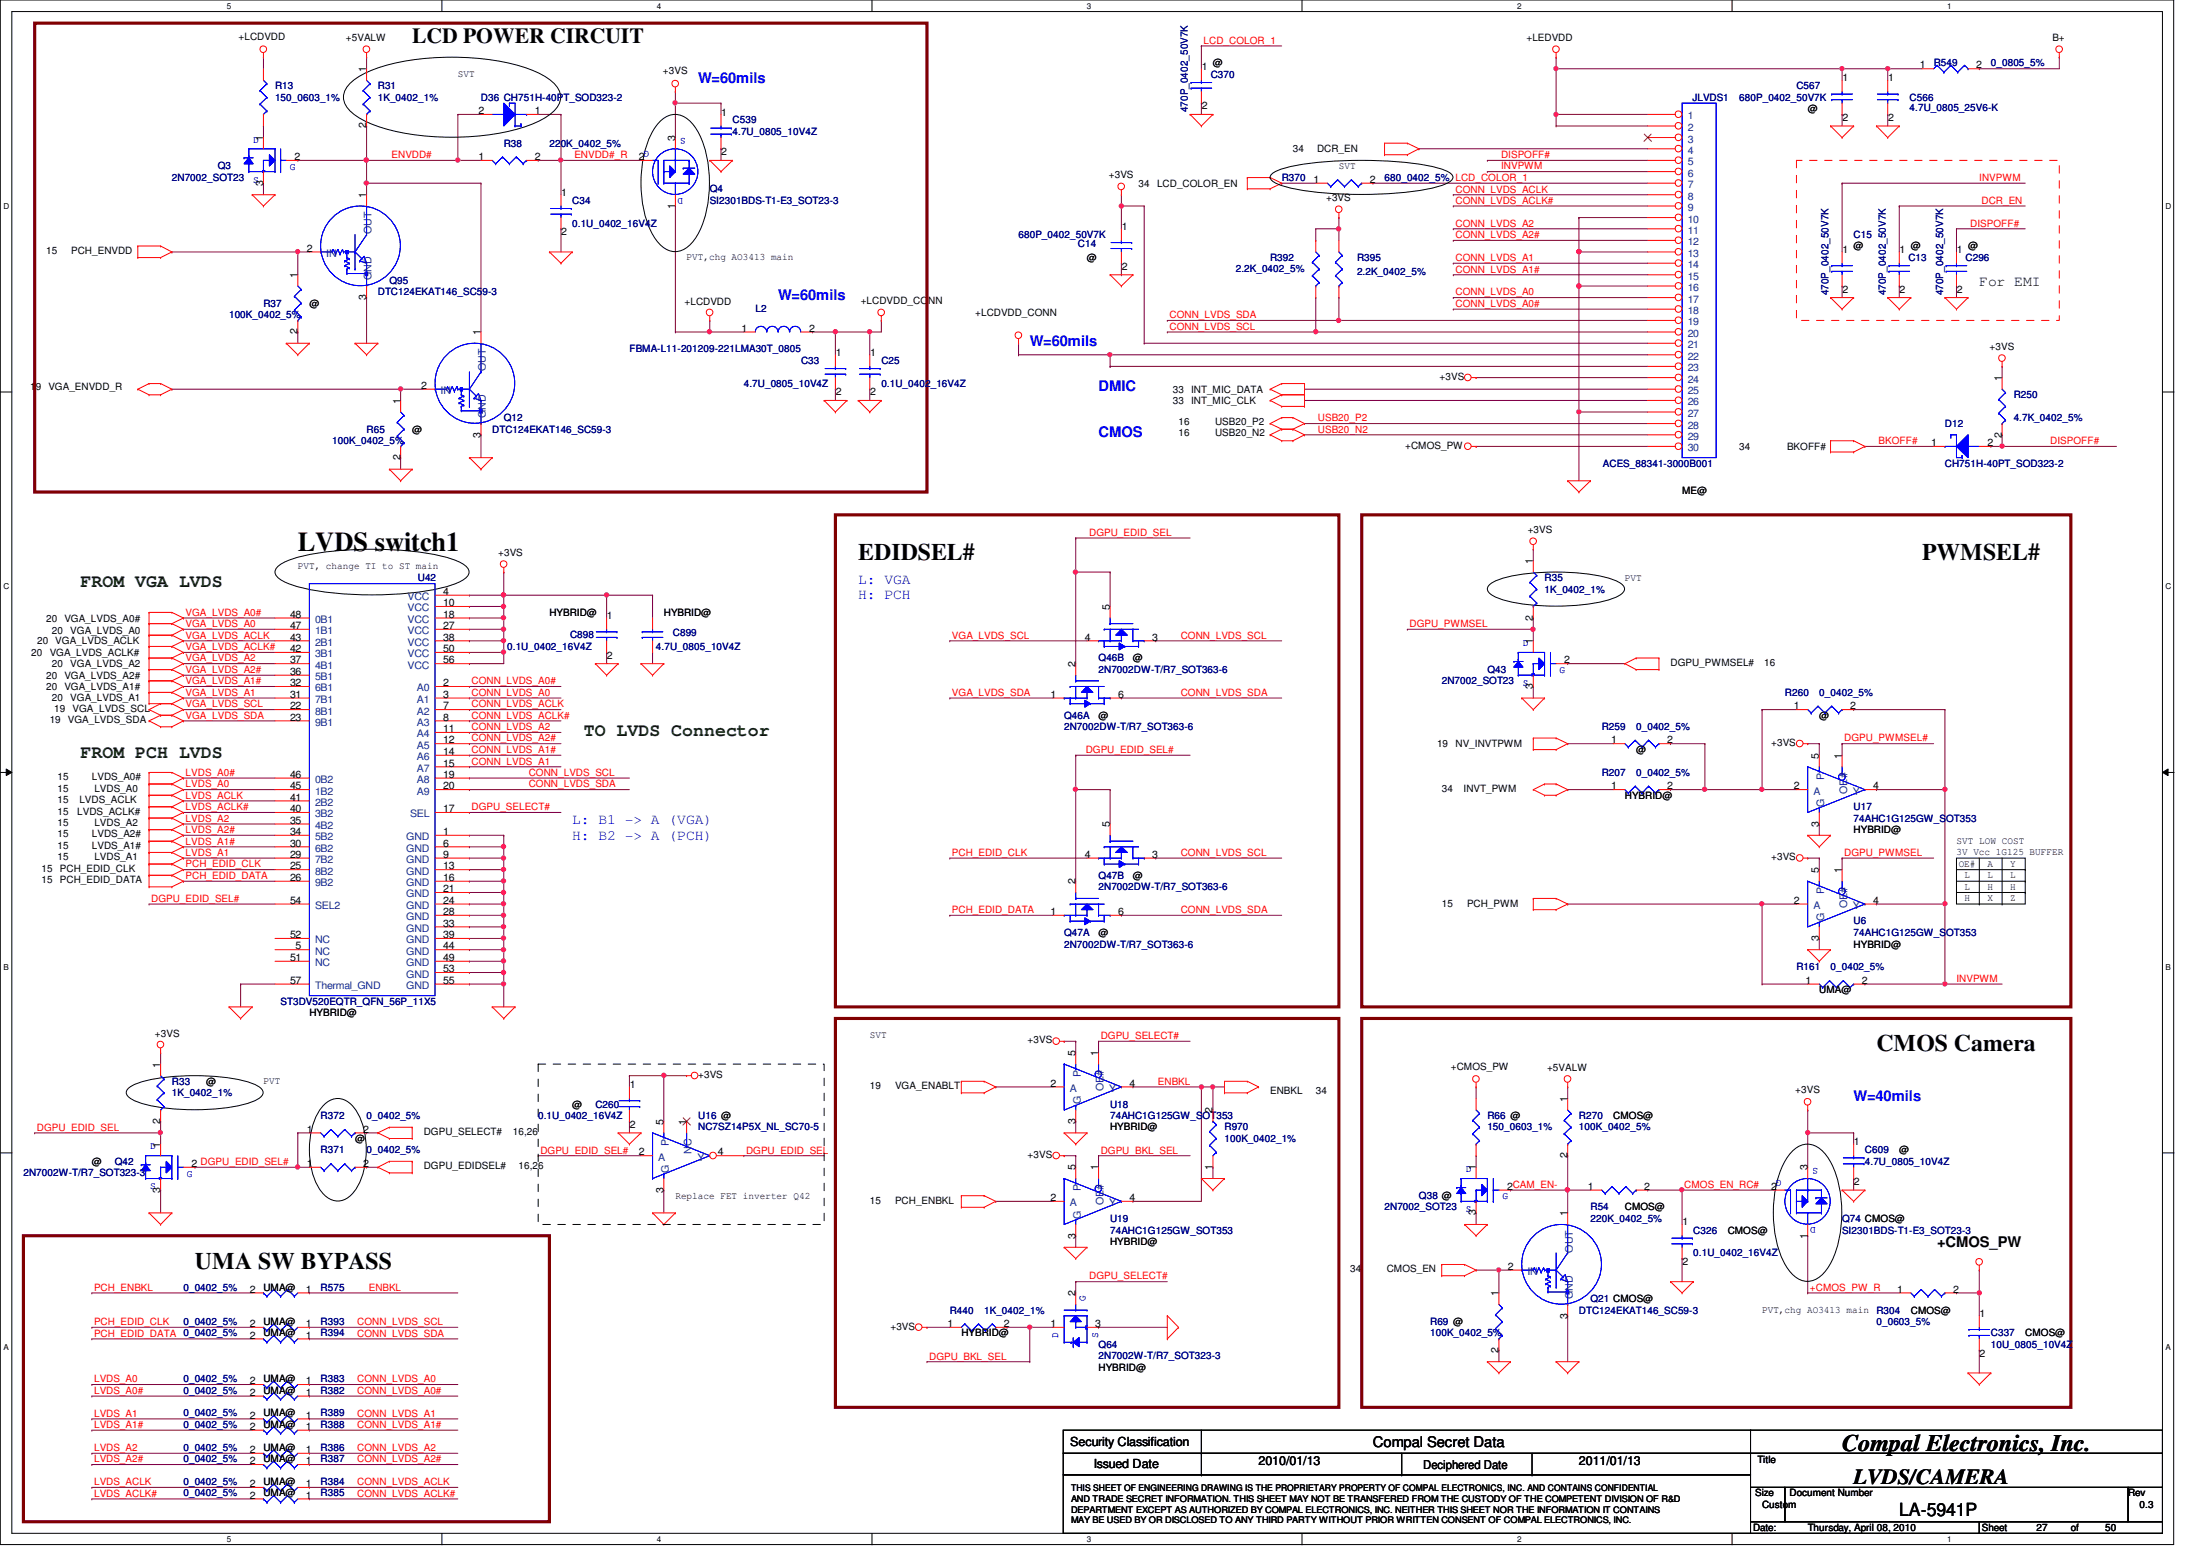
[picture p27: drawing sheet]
<svg xmlns="http://www.w3.org/2000/svg" width="297mm" height="210mm" viewBox="0 0 297 210" stroke-linecap="round" stroke-linejoin="round" font-family="sans-serif">
<defs><g id="words">
<text font-size="3.7" x="40.3" y="74.6">LVDS switch1</text>
<g font-size="3.2">
<text x="116.2" y="75.8">EDIDSEL#</text>
<text x="260.3" y="75.8">PWMSEL#</text>
<text x="254.2" y="142.4">CMOS Camera</text>
<text x="26.4" y="171.8">UMA SW BYPASS</text>
<text x="249.5" y="196.6">Compal Electronics, Inc.</text>
</g>
<g font-size="2.9">
<text x="55.8" y="5.8">LCD POWER CIRCUIT</text>
<text x="251.1" y="201">LVDS/CAMERA</text>
</g>
<g font-size="2.5" fill="#004000">
<text x="10.9" y="79.5">FROM VGA LVDS</text>
<text x="79.1" y="99.6">TO LVDS Connector</text>
<text x="10.9" y="102.7">FROM PCH LVDS</text>
</g>
<text font-size="2.5" x="257.3" y="205.2">LA-5941P</text>
<g font-size="2" fill="#00f">
<text x="94.6" y="11.2">W=60mils</text>
<text x="105.4" y="40.6">W=60mils</text>
<text x="139.5" y="46.8">W=60mils</text>
<text x="148.8" y="53">DMIC</text>
<text x="148.8" y="59.2">CMOS</text>
<text x="116.2" y="79">L: VGA</text>
<text x="116.2" y="81.2">H: PCH</text>
<text x="77.5" y="111.6">L: B1 -&gt; A (VGA)</text>
<text x="77.5" y="113.7">H: B2 -&gt; A (PCH)</text>
<text x="251.1" y="149.1">W=40mils</text>
</g>
<g font-size="2">
<text x="268.1" y="38.8">For EMI</text>
<text x="262.4" y="168.9">+CMOS_PW</text>
<text x="186" y="196">Compal Secret Data</text>
</g>
<g font-size="1.7">
<text x="144.9" y="195.8">Security Classification</text>
<text x="148.2" y="198.8">Issued Date</text>
<text x="170.5" y="198.3">2010/01/13</text>
<text x="192.8" y="198.9">Deciphered Date</text>
<text x="213.9" y="198.3">2011/01/13</text>
</g>
<g font-size="1.4">
<text x="32.3" y="5.4">+LCDVDD</text>
<text x="46.9" y="5.6">+5VALW</text>
<text x="206.8" y="5.6">+LEDVDD</text>
<text x="278" y="5.6">B+</text>
<text x="49.6" y="9.8" transform="rotate(-90 49.6 9.8)">1</text>
<text x="62" y="10.5">SVT</text>
<text x="89.8" y="10.1">+3VS</text>
<text x="162.8" y="9.5">1</text>
<text x="164.3" y="9">@</text>
<text x="249.6" y="11">1</text>
<text x="255.7" y="11">1</text>
<text x="260.1" y="9.3">1</text>
<text x="267.7" y="9.3">2</text>
<text x="49.6" y="17.4" transform="rotate(-90 49.6 17.4)">2</text>
<text x="64.8" y="15.5">2</text>
<text x="72.4" y="15.5">1</text>
<text x="97.7" y="15.7">1</text>
<text x="162.8" y="14.8">2</text>
<text x="244.9" y="15.2">@</text>
<text x="249.6" y="16.4">2</text>
<text x="255.7" y="16.4">2</text>
<text x="35.6" y="19" transform="rotate(-90 35.6 19)">1</text>
<text x="39.9" y="21.7">2</text>
<text x="64.8" y="21.7">1</text>
<text x="72.4" y="21.7">2</text>
<text x="86.5" y="21.7">2</text>
<text x="91.4" y="19" transform="rotate(-90 91.4 19)">3</text>
<text x="97.7" y="21">2</text>
<text x="175.1" y="20.6">34</text>
<text x="178.4" y="20.6">DCR_EN</text>
<text x="181.4" y="22.9">SVT</text>
<text x="35.6" y="25.1" transform="rotate(-90 35.6 25.1)">3</text>
<text x="49.6" y="26.8" transform="rotate(-90 49.6 26.8)">1</text>
<text x="76" y="26.5">1</text>
<text x="91.4" y="28.3" transform="rotate(-90 91.4 28.3)">1</text>
<text x="150.2" y="24.2">+3VS</text>
<text x="154.2" y="25.3">34</text>
<text x="156.7" y="25.3">LCD_COLOR_EN</text>
<text x="177.9" y="24.8">1</text>
<text x="179.6" y="27.3">+3VS</text>
<text x="185.5" y="24.8">2</text>
<text x="6.3" y="34.4">15</text>
<text x="9.6" y="34.4">PCH_ENVDD</text>
<text x="41.6" y="34.1">2</text>
<text x="76" y="31.9">2</text>
<text x="93" y="35.3">PVT,chg AO3413 main</text>
<text x="147.2" y="35.3">@</text>
<text x="151.9" y="31.2">1</text>
<text x="249.6" y="34.2">1</text>
<text x="251.1" y="33.8">@</text>
<text x="257.3" y="34.2">1</text>
<text x="258.8" y="33.8">@</text>
<text x="265" y="34.2">1</text>
<text x="266.6" y="33.8">@</text>
<text x="40.3" y="37.6" transform="rotate(-90 40.3 37.6)">1</text>
<text x="41.9" y="41.5">@</text>
<text x="49.6" y="40.6" transform="rotate(-90 49.6 40.6)">3</text>
<text x="92.7" y="41.4">+LCDVDD</text>
<text x="116.6" y="41.2">+LCDVDD_CONN</text>
<text x="151.9" y="36.5">2</text>
<text x="249.6" y="39.6">2</text>
<text x="257.3" y="39.6">2</text>
<text x="265" y="39.6">2</text>
<text x="40.3" y="45.3" transform="rotate(-90 40.3 45.3)">2</text>
<text x="65.1" y="45.4" transform="rotate(-90 65.1 45.4)">1</text>
<text x="100.5" y="44.9">1</text>
<text x="109.6" y="44.9">2</text>
<text x="132.1" y="42.8">+LCDVDD_CONN</text>
<text x="269.5" y="47.4">+3VS</text>
<text x="4.1" y="52.8">19 VGA_ENVDD_R</text>
<text x="57.1" y="52.7">2</text>
<text x="113.2" y="48.2">1</text>
<text x="113.2" y="53.6">2</text>
<text x="117.9" y="48.2">1</text>
<text x="117.9" y="53.6">2</text>
<text x="158.9" y="53.2">33 INT_MIC_DATA</text>
<text x="195" y="51.4">+3VS</text>
<text x="271.1" y="51.6" transform="rotate(-90 271.1 51.6)">1</text>
<text x="54.2" y="54.7" transform="rotate(-90 54.2 54.7)">1</text>
<text x="55.8" y="58.6">@</text>
<text x="65.1" y="59.3" transform="rotate(-90 65.1 59.3)">3</text>
<text x="158.9" y="54.7">33 INT_MIC_CLK</text>
<text x="159.6" y="59.1">16</text>
<text x="159.6" y="57.5">16</text>
<text x="164.6" y="59.1">USB20_N2</text>
<text x="164.6" y="57.5">USB20_P2</text>
<text x="271.1" y="59.3" transform="rotate(-90 271.1 59.3)">2</text>
<text x="54.2" y="62.4" transform="rotate(-90 54.2 62.4)">2</text>
<text x="190.3" y="60.7">+CMOS_PW</text>
<text x="235.6" y="60.9">34</text>
<text x="242.1" y="60.9">BKOFF#</text>
<text x="261.6" y="60.4">1</text>
<text x="269.2" y="60.4">2</text>
<text x="227.8" y="66.9">ME@</text>
<text x="40.3" y="77.1">PVT, change TI to ST main</text>
<text x="67.5" y="75.3">+3VS</text>
<text x="206.9" y="72.2">+3VS</text>
<text x="207.6" y="76.4" transform="rotate(-90 207.6 76.4)">1</text>
<text x="39.3" y="83.7">48</text>
<text x="60" y="83.7">18</text>
<text x="60" y="80.6">4</text>
<text x="60" y="82.1">10</text>
<text x="74.4" y="83.4">HYBRID@</text>
<text x="82.2" y="83.8">1</text>
<text x="89.9" y="83.4">HYBRID@</text>
<text x="150.3" y="82.6" transform="rotate(-90 150.3 82.6)">5</text>
<text x="220.1" y="78.6">PVT</text>
<text x="4.2" y="88.8">20</text>
<text x="5" y="87.2">20 VGA_LVDS_ACLK</text>
<text x="6.3" y="84.3">20 VGA_LVDS_A0#</text>
<text x="6.7" y="88.8">VGA_LVDS_ACLK#</text>
<text x="7" y="85.9">20</text>
<text x="9.5" y="85.9">VGA_LVDS_A0</text>
<text x="39.3" y="89.8">37</text>
<text x="39.3" y="88.3">42</text>
<text x="39.3" y="86.7">43</text>
<text x="39.3" y="85.2">47</text>
<text x="60" y="86.7">38</text>
<text x="60" y="88.3">50</text>
<text x="60" y="85.2">27</text>
<text x="60" y="89.8">56</text>
<text x="82.2" y="89.2">2</text>
<text x="146.9" y="86.7">4</text>
<text x="153.5" y="89.6">@</text>
<text x="156.1" y="86.7">3</text>
<text x="207.6" y="87.2" transform="rotate(-90 207.6 87.2)">1</text>
<text x="207.6" y="84" transform="rotate(-90 207.6 84)">2</text>
<text x="211.9" y="89.8">2</text>
<text x="6.3" y="91.9">20 VGA_LVDS_A2#</text>
<text x="6.3" y="93.4">20 VGA_LVDS_A1#</text>
<text x="7" y="90.3">20</text>
<text x="7" y="95">20</text>
<text x="9.5" y="90.3">VGA_LVDS_A2</text>
<text x="9.5" y="95">VGA_LVDS_A1</text>
<text x="39.3" y="91.4">36</text>
<text x="39.3" y="94.5">31</text>
<text x="39.3" y="92.9">32</text>
<text x="60" y="92.9">2</text>
<text x="60" y="94.5">3</text>
<text x="142.3" y="94.5">1</text>
<text x="145.7" y="90.3" transform="rotate(-90 145.7 90.3)">2</text>
<text x="151.5" y="94.5">6</text>
<text x="207.6" y="93.3" transform="rotate(-90 207.6 93.3)">3</text>
<text x="226.3" y="90.2">DGPU_PWMSEL#</text>
<text x="239" y="90.2">16</text>
<text x="6.7" y="97.9">19 VGA_LVDS_SDA</text>
<text x="7.3" y="96.4">19</text>
<text x="9.8" y="96.4">VGA_LVDS_SCL</text>
<text x="39.3" y="96.1">22</text>
<text x="39.3" y="97.6">23</text>
<text x="60" y="100.7">12</text>
<text x="60" y="96.1">7</text>
<text x="60" y="97.6">8</text>
<text x="60" y="99.1">11</text>
<text x="148.8" y="97.3">@</text>
<text x="194.6" y="101.2">19</text>
<text x="197.1" y="101.2">NV_INVTPWM</text>
<text x="218.2" y="100.7">1</text>
<text x="221.6" y="101.9">@</text>
<text x="225.8" y="100.7">2</text>
<text x="239.9" y="101">+3VS</text>
<text x="243" y="96.1">1</text>
<text x="246.4" y="97.3">@</text>
<text x="250.6" y="96.1">2</text>
<text x="7.8" y="105.7">15</text>
<text x="7.8" y="107.2">15</text>
<text x="12.4" y="105.7">LVDS_A0#</text>
<text x="12.8" y="107.2">LVDS_A0</text>
<text x="39.3" y="106.9">45</text>
<text x="39.3" y="105.3">46</text>
<text x="60" y="102.2">14</text>
<text x="60" y="103.8">15</text>
<text x="60" y="105.3">19</text>
<text x="60" y="106.9">20</text>
<text x="195.3" y="107.2">34</text>
<text x="198.2" y="107.2">INVT_PWM</text>
<text x="218.2" y="106.9">1</text>
<text x="225.8" y="106.9">2</text>
<text x="243" y="106.9">2</text>
<text x="246.4" y="102.7" transform="rotate(-90 246.4 102.7)">5</text>
<text x="249.5" y="102.7" transform="rotate(-90 249.5 102.7)">1</text>
<text x="253.7" y="106.9">4</text>
<text x="7.8" y="110.3">15</text>
<text x="7.8" y="108.8">15</text>
<text x="7.8" y="113.4">15</text>
<text x="7.8" y="111.9">15</text>
<text x="10.5" y="110.3">LVDS_ACLK#</text>
<text x="10.7" y="108.8">LVDS_ACLK</text>
<text x="12.4" y="113.4">LVDS_A2#</text>
<text x="12.8" y="111.9">LVDS_A2</text>
<text x="39.3" y="113.1">34</text>
<text x="39.3" y="111.5">35</text>
<text x="39.3" y="110">40</text>
<text x="39.3" y="108.4">41</text>
<text x="60" y="110">17</text>
<text x="60" y="113.1">1</text>
<text x="150.3" y="112" transform="rotate(-90 150.3 112)">5</text>
<text x="220.1" y="108.2">HYBRID@</text>
<text x="246.4" y="111.9" transform="rotate(-90 246.4 111.9)">3</text>
<text x="251.1" y="112.8">HYBRID@</text>
<text x="5.6" y="118.1">15</text>
<text x="5.6" y="119.6">15</text>
<text x="7.8" y="115">15</text>
<text x="7.8" y="116.5">15</text>
<text x="8.1" y="118.1">PCH_EDID_CLK</text>
<text x="8.1" y="119.6">PCH_EDID_DATA</text>
<text x="12.4" y="115">LVDS_A1#</text>
<text x="12.8" y="116.5">LVDS_A1</text>
<text x="39.3" y="117.7">25</text>
<text x="39.3" y="119.3">26</text>
<text x="39.3" y="116.2">29</text>
<text x="39.3" y="114.6">30</text>
<text x="60" y="117.7">13</text>
<text x="60" y="119.3">16</text>
<text x="60" y="114.6">6</text>
<text x="60" y="116.2">9</text>
<text x="145.7" y="119.8" transform="rotate(-90 145.7 119.8)">2</text>
<text x="146.9" y="116.2">4</text>
<text x="153.5" y="119">@</text>
<text x="156.1" y="116.2">3</text>
<text x="239.9" y="116.5">+3VS</text>
<text x="246.4" y="118.2" transform="rotate(-90 246.4 118.2)">5</text>
<text x="249.5" y="118.2" transform="rotate(-90 249.5 118.2)">1</text>
<text x="265" y="114.3">SVT LOW COST</text>
<text x="265" y="115.8">3V Vcc 1G125 BUFFER</text>
<text x="265.3" y="117.3">OE#</text>
<text x="266.1" y="118.9">L</text>
<text x="269.2" y="117.3">A</text>
<text x="269.2" y="118.9">L</text>
<text x="272.3" y="117.3">Y</text>
<text x="272.3" y="118.9">L</text>
<text x="39.3" y="122.4">54</text>
<text x="60" y="125.5">33</text>
<text x="60" y="120.8">21</text>
<text x="60" y="122.4">24</text>
<text x="60" y="123.9">28</text>
<text x="142.3" y="123.9">1</text>
<text x="151.5" y="123.9">6</text>
<text x="195.3" y="122.9">15</text>
<text x="198.7" y="122.9">PCH_PWM</text>
<text x="243" y="122.4">2</text>
<text x="253.7" y="122.4">4</text>
<text x="266.1" y="120.5">L</text>
<text x="266.1" y="122">H</text>
<text x="269.2" y="120.5">H</text>
<text x="269.2" y="122">X</text>
<text x="272.3" y="122">Z</text>
<text x="272.3" y="120.5">H</text>
<text x="39.3" y="130.1">51</text>
<text x="39.3" y="127">52</text>
<text x="40" y="128.6">5</text>
<text x="60" y="127">39</text>
<text x="60" y="128.6">44</text>
<text x="60" y="130.1">49</text>
<text x="60" y="131.7">53</text>
<text x="148.8" y="126.7">@</text>
<text x="246.4" y="127.4" transform="rotate(-90 246.4 127.4)">3</text>
<text x="251.1" y="128.3">HYBRID@</text>
<text x="39.3" y="133.2">57</text>
<text x="41.9" y="137.6">HYBRID@</text>
<text x="60" y="133.2">55</text>
<text x="244.6" y="133.2">1</text>
<text x="246.4" y="134.5">UMA@</text>
<text x="252.2" y="133.2">2</text>
<text x="21" y="140.4">+3VS</text>
<text x="117.8" y="140.6">SVT</text>
<text x="139.2" y="141.3">+3VS</text>
<text x="145.7" y="143" transform="rotate(-90 145.7 143)">5</text>
<text x="148.8" y="143" transform="rotate(-90 148.8 143)">1</text>
<text x="21.7" y="144.6" transform="rotate(-90 21.7 144.6)">1</text>
<text x="27.9" y="146.9">@</text>
<text x="35.7" y="146.8">PVT</text>
<text x="77.5" y="150">@</text>
<text x="85.3" y="147.4">1</text>
<text x="94.6" y="146">+3VS</text>
<text x="117.8" y="147.5">19</text>
<text x="121.2" y="147.5">VGA_ENABLT</text>
<text x="142.3" y="147.2">2</text>
<text x="153" y="147.2">4</text>
<text x="172" y="148.1">ENBKL</text>
<text x="178.2" y="148.1">34</text>
<text x="196.5" y="144.9">+CMOS_PW</text>
<text x="209.5" y="145">+5VALW</text>
<text x="212.3" y="149.2" transform="rotate(-90 212.3 149.2)">1</text>
<text x="243.2" y="148">+3VS</text>
<text x="21.7" y="155.4" transform="rotate(-90 21.7 155.4)">1</text>
<text x="21.7" y="152.2" transform="rotate(-90 21.7 152.2)">2</text>
<text x="41.6" y="153.4">1</text>
<text x="48.1" y="154.6">@</text>
<text x="49.2" y="153.4">2</text>
<text x="57.4" y="153.7">DGPU_SELECT#</text>
<text x="69.5" y="153.7">16,26</text>
<text x="85.3" y="152.7">2</text>
<text x="89.9" y="152.3" transform="rotate(-90 89.9 152.3)">5</text>
<text x="93" y="152.3" transform="rotate(-90 93 152.3)">1</text>
<text x="145.7" y="152.2" transform="rotate(-90 145.7 152.2)">3</text>
<text x="150.4" y="153.1">HYBRID@</text>
<text x="164.2" y="150.7" transform="rotate(-90 164.2 150.7)">2</text>
<text x="218.5" y="151.6">CMOS@</text>
<text x="251.1" y="155.1">1</text>
<text x="12.4" y="157.7">@</text>
<text x="21.7" y="161.5" transform="rotate(-90 21.7 161.5)">3</text>
<text x="25.9" y="158">2 DGPU_EDID_SEL#</text>
<text x="41.6" y="158">1</text>
<text x="49.2" y="158">2</text>
<text x="57.4" y="158.4">DGPU_EDIDSEL#</text>
<text x="70.2" y="158.4">16,26</text>
<text x="86.5" y="156.5">2</text>
<text x="89.9" y="161.5" transform="rotate(-90 89.9 161.5)">3</text>
<text x="97.2" y="156.5">4</text>
<text x="139.2" y="156.8">+3VS</text>
<text x="145.7" y="158.5" transform="rotate(-90 145.7 158.5)">5</text>
<text x="148.8" y="158.5" transform="rotate(-90 148.8 158.5)">1</text>
<text x="164.2" y="158.4" transform="rotate(-90 164.2 158.4)">1</text>
<text x="199.9" y="158.5" transform="rotate(-90 199.9 158.5)">1</text>
<text x="204.1" y="161.1">2CAM_EN-</text>
<text x="212.3" y="156.8" transform="rotate(-90 212.3 156.8)">2</text>
<text x="215.1" y="161.1">1</text>
<text x="222.7" y="161.1">2</text>
<text x="239.9" y="161.1">2</text>
<text x="244.8" y="158.5" transform="rotate(-90 244.8 158.5)">3</text>
<text x="251.1" y="160.5">2</text>
<text x="257.3" y="156.2">@</text>
<text x="91.5" y="162.3">Replace FET inverter Q42</text>
<text x="117.8" y="163">15</text>
<text x="121.2" y="163">PCH_ENBKL</text>
<text x="142.3" y="162.6">2</text>
<text x="145.7" y="167.7" transform="rotate(-90 145.7 167.7)">3</text>
<text x="153" y="162.6">4</text>
<text x="199.9" y="164.6" transform="rotate(-90 199.9 164.6)">3</text>
<text x="212.3" y="164.7" transform="rotate(-90 212.3 164.7)">1</text>
<text x="220.1" y="163.9">CMOS@</text>
<text x="227.9" y="165.9">1</text>
<text x="234" y="167">CMOS@</text>
<text x="244.8" y="167.7" transform="rotate(-90 244.8 167.7)">1</text>
<text x="150.4" y="168.6">HYBRID@</text>
<text x="182.9" y="172.3">34</text>
<text x="187.8" y="172.3">CMOS_EN</text>
<text x="204.3" y="172">2</text>
<text x="227.9" y="171.3">2</text>
<text x="33.8" y="175">2</text>
<text x="33.8" y="179.7">2</text>
<text x="35.7" y="174.8">UMA@</text>
<text x="35.7" y="179.4">UMA@</text>
<text x="41.4" y="175">1</text>
<text x="41.4" y="179.7">1</text>
<text x="128.4" y="179.7">1</text>
<text x="136" y="179.7">2</text>
<text x="142.3" y="179.7">1</text>
<text x="145.7" y="175.6" transform="rotate(-90 145.7 175.6)">2</text>
<text x="148.3" y="179.7">3</text>
<text x="203" y="175.6" transform="rotate(-90 203 175.6)">1</text>
<text x="212.3" y="178.6" transform="rotate(-90 212.3 178.6)">3</text>
<text x="238.7" y="177.8">PVT,chg AO3413 main</text>
<text x="257" y="175">1</text>
<text x="258.8" y="177.9">CMOS@</text>
<text x="264.5" y="175">2</text>
<text x="268.1" y="178.4">1</text>
<text x="33.8" y="181.3">2</text>
<text x="35.7" y="181">UMA@</text>
<text x="41.4" y="181.3">1</text>
<text x="120.6" y="180">+3VS</text>
<text x="130.2" y="181">HYBRID@</text>
<text x="148.8" y="185.6">HYBRID@</text>
<text x="203" y="183.2" transform="rotate(-90 203 183.2)">2</text>
<text x="268.1" y="183.7">2</text>
<text x="274.3" y="181">CMOS@</text>
<text x="33.8" y="187.5">2</text>
<text x="33.8" y="189">2</text>
<text x="35.7" y="191.8">UMA@</text>
<text x="35.7" y="187.2">UMA@</text>
<text x="35.7" y="188.7">UMA@</text>
<text x="41.4" y="187.5">1</text>
<text x="41.4" y="189">1</text>
<text x="33.8" y="192.1">2</text>
<text x="33.8" y="196.8">2</text>
<text x="33.8" y="193.6">2</text>
<text x="35.7" y="196.5">UMA@</text>
<text x="35.7" y="193.4">UMA@</text>
<text x="41.4" y="192.1">1</text>
<text x="41.4" y="196.8">1</text>
<text x="41.4" y="193.6">1</text>
<text x="33.8" y="201.4">2</text>
<text x="33.8" y="202.9">2</text>
<text x="33.8" y="198.3">2</text>
<text x="35.7" y="201.1">UMA@</text>
<text x="35.7" y="202.6">UMA@</text>
<text x="35.7" y="198">UMA@</text>
<text x="41.4" y="201.4">1</text>
<text x="41.4" y="202.9">1</text>
<text x="41.4" y="198.3">1</text>
<text x="237.7" y="202.6">Size</text>
<text x="238" y="198.2">Title</text>
<text x="242.4" y="202.6">Document Number</text>
<text x="288.2" y="202.6">Rev</text>
<text x="237.4" y="207.3">Date:</text>
<text x="238.7" y="204.2">Custom</text>
<text x="244.9" y="207.3">Thursday, April 08, 2010</text>
<text x="268.4" y="207.3">Sheet</text>
<text x="275.8" y="207.3">27</text>
<text x="280.5" y="207.3">of</text>
<text x="285.2" y="207.3">50</text>
<text x="289.8" y="204.2">0.3</text>
</g>
<g font-size="1.4" fill="#f00">
<text x="163" y="5.9">LCD_COLOR_1</text>
<text x="53" y="21.4">ENVDD#</text>
<text x="77.8" y="21.4">ENVDD#_R</text>
<text x="203.3" y="21.4">DISPOFF#</text>
<text x="203.3" y="22.9">INVPWM</text>
<text x="197.1" y="27.6">CONN_LVDS_ACLK#</text>
<text x="197.1" y="26.1">CONN_LVDS_ACLK</text>
<text x="268.1" y="24.5">INVPWM</text>
<text x="268.4" y="27.6">DCR_EN</text>
<text x="197.1" y="35.3">CONN_LVDS_A1</text>
<text x="197.1" y="30.7">CONN_LVDS_A2</text>
<text x="197.1" y="32.3">CONN_LVDS_A2#</text>
<text x="266.9" y="30.7">DISPOFF#</text>
<text x="197.1" y="40">CONN_LVDS_A0</text>
<text x="197.1" y="41.6">CONN_LVDS_A0#</text>
<text x="197.1" y="36.9">CONN_LVDS_A1#</text>
<text x="158.4" y="44.7">CONN_LVDS_SCL</text>
<text x="158.4" y="43.1">CONN_LVDS_SDA</text>
<text x="178.5" y="58.6">USB20_N2</text>
<text x="178.5" y="57.1">USB20_P2</text>
<text x="254.5" y="60.2">BKOFF#</text>
<text x="277.7" y="60.2">DISPOFF#</text>
<text x="147.5" y="72.6">DGPU_EDID_SEL</text>
<text x="25.1" y="83.4">VGA_LVDS_A0#</text>
<text x="25.1" y="89.6">VGA_LVDS_A2</text>
<text x="25.1" y="84.9">VGA_LVDS_A0</text>
<text x="25.1" y="86.5">VGA_LVDS_ACLK</text>
<text x="25.1" y="88.1">VGA_LVDS_ACLK#</text>
<text x="128.9" y="86.5">VGA_LVDS_SCL</text>
<text x="159.9" y="86.5">CONN_LVDS_SCL</text>
<text x="190.9" y="84.9">DGPU_PWMSEL</text>
<text x="25.1" y="92.7">VGA_LVDS_A1#</text>
<text x="25.1" y="94.2">VGA_LVDS_A1</text>
<text x="25.1" y="91.1">VGA_LVDS_A2#</text>
<text x="25.1" y="95.8">VGA_LVDS_SCL</text>
<text x="63.9" y="94.2">CONN_LVDS_A0</text>
<text x="63.9" y="92.7">CONN_LVDS_A0#</text>
<text x="63.9" y="95.8">CONN_LVDS_ACLK</text>
<text x="128.9" y="94.2">VGA_LVDS_SDA</text>
<text x="159.9" y="94.2">CONN_LVDS_SDA</text>
<text x="25.1" y="97.3">VGA_LVDS_SDA</text>
<text x="63.9" y="102">CONN_LVDS_A1#</text>
<text x="63.9" y="97.3">CONN_LVDS_ACLK#</text>
<text x="63.9" y="100.4">CONN_LVDS_A2#</text>
<text x="63.9" y="98.9">CONN_LVDS_A2</text>
<text x="147.1" y="102">DGPU_EDID_SEL#</text>
<text x="249.8" y="100.4">DGPU_PWMSEL#</text>
<text x="25.1" y="106.6">LVDS_A0</text>
<text x="25.1" y="105.1">LVDS_A0#</text>
<text x="63.9" y="103.5">CONN_LVDS_A1</text>
<text x="71.6" y="105.1">CONN_LVDS_SCL</text>
<text x="71.6" y="106.6">CONN_LVDS_SDA</text>
<text x="25.1" y="112.8">LVDS_A2#</text>
<text x="25.1" y="111.3">LVDS_A2</text>
<text x="25.1" y="108.2">LVDS_ACLK</text>
<text x="25.1" y="109.7">LVDS_ACLK#</text>
<text x="63.9" y="109.7">DGPU_SELECT#</text>
<text x="25.1" y="115.9">LVDS_A1</text>
<text x="25.1" y="114.4">LVDS_A1#</text>
<text x="25.1" y="117.5">PCH_EDID_CLK</text>
<text x="25.1" y="119">PCH_EDID_DATA</text>
<text x="128.9" y="115.9">PCH_EDID_CLK</text>
<text x="159.9" y="115.9">CONN_LVDS_SCL</text>
<text x="249.8" y="115.9">DGPU_PWMSEL</text>
<text x="20.5" y="122.1">DGPU_EDID_SEL#</text>
<text x="128.9" y="123.7">PCH_EDID_DATA</text>
<text x="159.9" y="123.7">CONN_LVDS_SDA</text>
<text x="265" y="133">INVPWM</text>
<text x="149.1" y="140.7">DGPU_SELECT#</text>
<text x="156.8" y="146.9">ENBKL</text>
<text x="5" y="153.1">DGPU_EDID_SEL</text>
<text x="73.2" y="156.2">DGPU_EDID_SEL#</text>
<text x="101" y="156.2">DGPU_EDID_SEL</text>
<text x="149.1" y="156.2">DGPU_BKL_SEL</text>
<text x="228.1" y="160.9">CMOS_EN_RC#</text>
<text x="147.5" y="173.3">DGPU_SELECT#</text>
<text x="12.7" y="179.5">PCH_EDID_CLK</text>
<text x="12.7" y="174.8">PCH_ENBKL</text>
<text x="48.4" y="179.5">CONN_LVDS_SCL</text>
<text x="49.9" y="174.8">ENBKL</text>
<text x="245.1" y="174.8">+CMOS_PW_R</text>
<text x="12.7" y="181">PCH_EDID_DATA</text>
<text x="48.4" y="181">CONN_LVDS_SDA</text>
<text x="125.9" y="184.1">DGPU_BKL_SEL</text>
<text x="12.7" y="191.9">LVDS_A1</text>
<text x="12.7" y="187.2">LVDS_A0</text>
<text x="12.7" y="188.8">LVDS_A0#</text>
<text x="48.4" y="191.9">CONN_LVDS_A1</text>
<text x="48.4" y="187.2">CONN_LVDS_A0</text>
<text x="48.4" y="188.8">CONN_LVDS_A0#</text>
<text x="12.7" y="196.5">LVDS_A2</text>
<text x="12.7" y="193.4">LVDS_A1#</text>
<text x="48.4" y="193.4">CONN_LVDS_A1#</text>
<text x="48.4" y="196.5">CONN_LVDS_A2</text>
<text x="12.7" y="198">LVDS_A2#</text>
<text x="12.7" y="201.1">LVDS_ACLK</text>
<text x="12.7" y="202.7">LVDS_ACLK#</text>
<text x="48.4" y="202.7">CONN_LVDS_ACLK#</text>
<text x="48.4" y="201.1">CONN_LVDS_ACLK</text>
<text x="48.4" y="198">CONN_LVDS_A2#</text>
</g>
<g font-size="1.4" fill="#000080">
<text x="164" y="10.5">C370</text>
<text x="261.9" y="9">R549</text>
<text x="269.7" y="9">0_0805_5%</text>
<text x="37.2" y="12.1">R13</text>
<text x="37.2" y="13.6">150_0603_1%</text>
<text x="51.2" y="12.1">R31</text>
<text x="51.2" y="13.6">1K_0402_1%</text>
<text x="65.1" y="13.6">D36 CH751H-40PT_SOD323-2</text>
<text x="99.2" y="16.7">C539</text>
<text x="160.9" y="15.2" transform="rotate(-90 160.9 15.2)">470P_0402_50V7K</text>
<text x="229.2" y="13.6">JLVDS1</text>
<text x="235.6" y="13.6">680P_0402_50V7K</text>
<text x="243.3" y="12.1">C567</text>
<text x="258.7" y="13.6">C566</text>
<text x="258.7" y="15">4.7U_0805_25V6-K</text>
<text x="29.5" y="22.9">Q3</text>
<text x="68.2" y="19.9">R38</text>
<text x="74.4" y="19.9">220K_0402_5%</text>
<text x="99.2" y="18.3">4.7U_0805_10V4Z</text>
<text x="23.3" y="24.5">2N7002_SOT23</text>
<text x="77.5" y="27.6">C34</text>
<text x="96.1" y="26">Q4</text>
<text x="96.1" y="27.6">SI2301BDS-T1-E3_SOT23-3</text>
<text x="173.6" y="24.5">R370</text>
<text x="187.5" y="24.5">680_0402_5% LCD_COLOR_1</text>
<text x="77.5" y="30.7">0.1U_0402_16V4Z</text>
<text x="138" y="32.2">680P_0402_50V7K</text>
<text x="146" y="33.5">C14</text>
<text x="172" y="35.3">R392</text>
<text x="183.8" y="35.3">R395</text>
<text x="251.1" y="32.2">C15</text>
<text x="258.5" y="35.3">C13</text>
<text x="266.2" y="35.3">C296</text>
<text x="35.7" y="41.5">R37</text>
<text x="51.2" y="40">DTC124EKAT146_SC59-3</text>
<text x="52.7" y="38.4">Q95</text>
<text x="167.4" y="36.9">2.2K_0402_5%</text>
<text x="183.8" y="37.2">2.2K_0402_5%</text>
<text x="247.7" y="40" transform="rotate(-90 247.7 40)">470P_0402_50V7K</text>
<text x="255.4" y="40" transform="rotate(-90 255.4 40)">470P_0402_50V7K</text>
<text x="263.2" y="40" transform="rotate(-90 263.2 40)">470P_0402_50V7K</text>
<text x="31" y="43.1">100K_0402_5%</text>
<text x="85.3" y="47.7">FBMA-L11-201209-221LMA30T_0805</text>
<text x="102.3" y="42.3">L2</text>
<text x="100.7" y="52.4">4.7U_0805_10V4Z</text>
<text x="108.5" y="49.3">C33</text>
<text x="119.4" y="49.3">C25</text>
<text x="119.4" y="52.4">0.1U_0402_16V4Z</text>
<text x="272.8" y="53.9">R250</text>
<text x="49.7" y="58.6">R65</text>
<text x="66.7" y="58.6">DTC124EKAT146_SC59-3</text>
<text x="68.2" y="57">Q12</text>
<text x="263.4" y="57.8">D12</text>
<text x="272.8" y="57">4.7K_0402_5%</text>
<text x="45" y="60.1">100K_0402_5%</text>
<text x="217.1" y="63.2">ACES_88341-3000B001</text>
<text x="263.4" y="63.2">CH751H-40PT_SOD323-2</text>
<text x="56.6" y="78.7">U42</text>
<text x="209.2" y="78.7">R35</text>
<text x="209.2" y="80.3">1K_0402_1%</text>
<text x="68.7" y="88">0.1U_0402_16V4Z</text>
<text x="77.2" y="86.4">C898</text>
<text x="88.9" y="88">4.7U_0805_10V4Z</text>
<text x="91.1" y="86.1">C899</text>
<text x="148.8" y="89.6">Q46B</text>
<text x="148.8" y="91.1">2N7002DW-T/R7_SOT363-6</text>
<text x="195.3" y="92.7">2N7002_SOT23</text>
<text x="201.5" y="91.1">Q43</text>
<text x="241.8" y="94.2">R260</text>
<text x="246.4" y="94.2">0_0402_5%</text>
<text x="144.1" y="97.3">Q46A</text>
<text x="144.1" y="98.8">2N7002DW-T/R7_SOT363-6</text>
<text x="217" y="98.8">R259</text>
<text x="221.6" y="98.8">0_0402_5%</text>
<text x="217" y="105.1">R207</text>
<text x="221.6" y="105.1">0_0402_5%</text>
<text x="251.1" y="109.7">U17</text>
<text x="251.1" y="111.3">74AHC1G125GW_SOT353</text>
<text x="148.8" y="119">Q47B</text>
<text x="148.8" y="120.6">2N7002DW-T/R7_SOT363-6</text>
<text x="251.1" y="125.2">U6</text>
<text x="144.1" y="126.7">Q47A</text>
<text x="144.1" y="128.3">2N7002DW-T/R7_SOT363-6</text>
<text x="243.3" y="131.4">R161</text>
<text x="247.9" y="131.4">0_0402_5%</text>
<text x="251.1" y="126.7">74AHC1G125GW_SOT353</text>
<text x="38" y="136.1">ST3DV520EQTR_QFN_56P_11X5</text>
<text x="23.3" y="146.9">R33</text>
<text x="23.3" y="148.4">1K_0402_1%</text>
<text x="80.6" y="150">C260</text>
<text x="150.4" y="150">U18</text>
<text x="43.4" y="151.6">R372</text>
<text x="49.7" y="151.6">0_0402_5%</text>
<text x="72.9" y="151.6">0.1U_0402_16V4Z</text>
<text x="94.6" y="151.6">U16 @</text>
<text x="94.6" y="153.1">NC7SZ14P5X_NL_SC70-5</text>
<text x="150.4" y="151.6">74AHC1G125GW_SOT353</text>
<text x="165.9" y="153.1">R970</text>
<text x="165.9" y="154.6">100K_0402_1%</text>
<text x="201.5" y="151.6">R66 @</text>
<text x="201.5" y="153.1">150_0603_1%</text>
<text x="213.9" y="151.6">R270</text>
<text x="213.9" y="153.1">100K_0402_5%</text>
<text x="3.2" y="159.3">2N7002W-T/R7_SOT323-3</text>
<text x="15.5" y="157.7">Q42</text>
<text x="43.4" y="156.2">R371</text>
<text x="49.7" y="156.2">0_0402_5%</text>
<text x="252.6" y="156.2">C609</text>
<text x="252.6" y="157.7">4.7U_0805_10V4Z</text>
<text x="150.4" y="165.5">U19</text>
<text x="150.4" y="167">74AHC1G125GW_SOT353</text>
<text x="187.5" y="163.9">2N7002_SOT23</text>
<text x="192.2" y="162.4">Q38 @</text>
<text x="215.4" y="163.9">R54</text>
<text x="215.4" y="165.5">220K_0402_5%</text>
<text x="229.4" y="167">C326</text>
<text x="249.5" y="165.5">Q74 CMOS@</text>
<text x="249.5" y="167">SI2301BDS-T1-E3_SOT23-3</text>
<text x="229.4" y="170.1">0.1U_0402_16V4Z</text>
<text x="24.8" y="174.8">0_0402_5%</text>
<text x="24.8" y="179.4">0_0402_5%</text>
<text x="43.4" y="174.8">R575</text>
<text x="43.4" y="179.4">R393</text>
<text x="128.6" y="177.9">R440</text>
<text x="133.3" y="177.9">1K_0402_1%</text>
<text x="193.7" y="179.4">R69 @</text>
<text x="213.9" y="177.9">DTC124EKAT146_SC59-3</text>
<text x="215.4" y="176.3">Q21 CMOS@</text>
<text x="254.2" y="177.9">R304</text>
<text x="254.2" y="179.4">0_0603_5%</text>
<text x="24.8" y="181">0_0402_5%</text>
<text x="43.4" y="181">R394</text>
<text x="148.8" y="182.5">Q64</text>
<text x="148.8" y="184.1">2N7002W-T/R7_SOT323-3</text>
<text x="193.7" y="181">100K_0402_5%</text>
<text x="269.7" y="181">C337</text>
<text x="269.7" y="182.5">10U_0805_10V4Z</text>
<text x="24.8" y="191.8">0_0402_5%</text>
<text x="24.8" y="187.2">0_0402_5%</text>
<text x="24.8" y="188.7">0_0402_5%</text>
<text x="43.4" y="191.8">R389</text>
<text x="43.4" y="187.2">R383</text>
<text x="43.4" y="188.7">R382</text>
<text x="24.8" y="196.5">0_0402_5%</text>
<text x="24.8" y="193.4">0_0402_5%</text>
<text x="43.4" y="196.5">R386</text>
<text x="43.4" y="193.4">R388</text>
<text x="24.8" y="201.1">0_0402_5%</text>
<text x="24.8" y="202.6">0_0402_5%</text>
<text x="24.8" y="198">0_0402_5%</text>
<text x="43.4" y="201.1">R384</text>
<text x="43.4" y="202.6">R385</text>
<text x="43.4" y="198">R387</text>
</g>
<g font-size="1.4" fill="#004080">
<text x="228.6" y="16.2">1</text>
<text x="228.6" y="17.7">2</text>
<text x="228.6" y="19.3">3</text>
<text x="228.6" y="20.8">4</text>
<text x="228.6" y="22.4">5</text>
<text x="228.6" y="23.9">6</text>
<text x="228.6" y="25.5">7</text>
<text x="228.6" y="27.1">8</text>
<text x="228.6" y="28.6">9</text>
<text x="44.2" y="34.8">IN</text>
<text x="50.3" y="31.7" transform="rotate(-90 50.3 31.7)">OUT</text>
<text x="228.6" y="30.1">10</text>
<text x="228.6" y="31.7">11</text>
<text x="228.6" y="33.2">12</text>
<text x="228.6" y="34.8">13</text>
<text x="50.3" y="38" transform="rotate(-90 50.3 38)">GND</text>
<text x="228.6" y="36.3">14</text>
<text x="228.6" y="37.9">15</text>
<text x="228.6" y="39.4">16</text>
<text x="228.6" y="41">17</text>
<text x="228.6" y="42.5">18</text>
<text x="228.6" y="44.1">19</text>
<text x="228.6" y="45.6">20</text>
<text x="228.6" y="47.2">21</text>
<text x="59.7" y="53.4">IN</text>
<text x="65.8" y="50.3" transform="rotate(-90 65.8 50.3)">OUT</text>
<text x="228.6" y="48.7">22</text>
<text x="228.6" y="50.3">23</text>
<text x="228.6" y="51.8">24</text>
<text x="228.6" y="53.4">25</text>
<text x="65.8" y="56.6" transform="rotate(-90 65.8 56.6)">GND</text>
<text x="228.6" y="54.9">26</text>
<text x="228.6" y="56.5">27</text>
<text x="228.6" y="58">28</text>
<text x="228.6" y="59.6">29</text>
<text x="228.6" y="61.1">30</text>
<text x="55.2" y="81.3">VCC</text>
<text x="55.2" y="82.8">VCC</text>
<text x="42.7" y="89">3B1</text>
<text x="42.7" y="87.5">2B1</text>
<text x="42.7" y="85.9">1B1</text>
<text x="42.7" y="84.4">0B1</text>
<text x="55.2" y="87.5">VCC</text>
<text x="55.2" y="84.4">VCC</text>
<text x="55.2" y="89">VCC</text>
<text x="55.2" y="85.9">VCC</text>
<text x="42.7" y="92.1">5B1</text>
<text x="42.7" y="90.6">4B1</text>
<text x="42.7" y="95.2">7B1</text>
<text x="42.7" y="93.6">6B1</text>
<text x="55.2" y="90.6">VCC</text>
<text x="56.5" y="93.6">A0</text>
<text x="56.5" y="95.2">A1</text>
<text x="42.7" y="96.8">8B1</text>
<text x="42.7" y="98.3">9B1</text>
<text x="56.5" y="101.4">A5</text>
<text x="56.5" y="96.8">A2</text>
<text x="56.5" y="98.3">A3</text>
<text x="56.5" y="99.9">A4</text>
<text x="42.7" y="107.6">1B2</text>
<text x="42.7" y="106">0B2</text>
<text x="56.5" y="103">A6</text>
<text x="56.5" y="104.5">A7</text>
<text x="56.5" y="106">A8</text>
<text x="56.5" y="107.6">A9</text>
<text x="245.6" y="107.6">A</text>
<text x="247.1" y="105.6" transform="rotate(-90 247.1 105.6)">P</text>
<text x="250.2" y="107.5" transform="rotate(-90 250.2 107.5)">OE#</text>
<text x="250.9" y="107.6">Y</text>
<text x="42.7" y="113.8">5B2</text>
<text x="42.7" y="112.3">4B2</text>
<text x="42.7" y="110.7">3B2</text>
<text x="42.7" y="109.1">2B2</text>
<text x="55" y="113.8">GND</text>
<text x="55.5" y="110.7">SEL</text>
<text x="247.1" y="109.3" transform="rotate(-90 247.1 109.3)">G</text>
<text x="42.7" y="118.4">8B2</text>
<text x="42.7" y="116.9">7B2</text>
<text x="42.7" y="115.4">6B2</text>
<text x="55" y="118.4">GND</text>
<text x="55" y="115.4">GND</text>
<text x="55" y="116.9">GND</text>
<text x="42.7" y="123.1">SEL2</text>
<text x="42.7" y="120">9B2</text>
<text x="55" y="120">GND</text>
<text x="55" y="121.5">GND</text>
<text x="55" y="123.1">GND</text>
<text x="55" y="124.6">GND</text>
<text x="245.6" y="123.1">A</text>
<text x="247.1" y="124.8" transform="rotate(-90 247.1 124.8)">G</text>
<text x="247.1" y="121.1" transform="rotate(-90 247.1 121.1)">P</text>
<text x="250.2" y="123" transform="rotate(-90 250.2 123)">OE#</text>
<text x="250.9" y="123.1">Y</text>
<text x="42.7" y="130.9">NC</text>
<text x="42.7" y="127.8">NC</text>
<text x="42.7" y="129.3">NC</text>
<text x="55" y="126.2">GND</text>
<text x="55" y="127.8">GND</text>
<text x="55" y="129.3">GND</text>
<text x="55" y="130.9">GND</text>
<text x="42.7" y="133.9">Thermal_GND</text>
<text x="55" y="132.4">GND</text>
<text x="55" y="133.9">GND</text>
<text x="144.9" y="147.9">A</text>
<text x="146.4" y="149.6" transform="rotate(-90 146.4 149.6)">G</text>
<text x="146.4" y="145.8" transform="rotate(-90 146.4 145.8)">P</text>
<text x="149.5" y="147.7" transform="rotate(-90 149.5 147.7)">OE#</text>
<text x="150.2" y="147.9">Y</text>
<text x="90.6" y="155.2" transform="rotate(-90 90.6 155.2)">P</text>
<text x="89.2" y="157.2">A</text>
<text x="90.6" y="158.8" transform="rotate(-90 90.6 158.8)">G</text>
<text x="93.7" y="156.3" transform="rotate(-90 93.7 156.3)">NC</text>
<text x="94.5" y="157.2">Y</text>
<text x="146.4" y="161.3" transform="rotate(-90 146.4 161.3)">P</text>
<text x="144.9" y="163.4">A</text>
<text x="146.4" y="165.1" transform="rotate(-90 146.4 165.1)">G</text>
<text x="149.5" y="163.2" transform="rotate(-90 149.5 163.2)">OE#</text>
<text x="150.2" y="163.4">Y</text>
<text x="206.9" y="172.7">IN</text>
<text x="213" y="169.6" transform="rotate(-90 213 169.6)">OUT</text>
<text x="213" y="175.9" transform="rotate(-90 213 175.9)">GND</text>
</g>
<g font-size="1.4" fill="#00f">
<text x="34.3" y="19.3">D</text>
<text x="39.2" y="23">G</text>
<text x="87.9" y="20.4" transform="rotate(180 87.9 20.4)">G</text>
<text x="92.9" y="18.7" transform="rotate(180 92.9 18.7)">S</text>
<text x="34.3" y="24.7">S</text>
<text x="92.5" y="26.8" transform="rotate(180 92.5 26.8)">D</text>
<text x="206.3" y="87.5">D</text>
<text x="206.3" y="92.9">S</text>
<text x="211.2" y="91.2">G</text>
<text x="20.4" y="155.6">D</text>
<text x="20.4" y="161.1">S</text>
<text x="25.3" y="159.3">G</text>
<text x="198.5" y="158.7">D</text>
<text x="241.3" y="159.9" transform="rotate(180 241.3 159.9)">G</text>
<text x="246.2" y="158.2" transform="rotate(180 246.2 158.2)">S</text>
<text x="198.5" y="164.2">S</text>
<text x="203.5" y="162.4">G</text>
<text x="246" y="166.2" transform="rotate(180 246 166.2)">D</text>
<text x="147" y="176.2" transform="rotate(-90 147 176.2)">G</text>
<text x="143.3" y="181.1" transform="rotate(-90 143.3 181.1)">D</text>
<text x="148.8" y="181.1" transform="rotate(-90 148.8 181.1)">S</text>
</g>
<g font-size="1.2">
<text x="145.1" y="202">THIS SHEET OF ENGINEERING DRAWING IS THE PROPRIETARY PROPERTY OF COMPAL ELECTRONICS, INC. AND CONTAINS CONFIDENTIAL</text>
<text x="145.1" y="203.4">AND TRADE SECRET INFORMATION. THIS SHEET MAY NOT BE TRANSFERED FROM THE CUSTODY OF THE COMPETENT DIVISION OF R&amp;D</text>
<text x="145.1" y="206.3">MAY BE USED BY OR DISCLOSED TO ANY THIRD PARTY WITHOUT PRIOR WRITTEN CONSENT OF COMPAL ELECTRONICS, INC.</text>
<text x="145.1" y="204.9">DEPARTMENT EXCEPT AS AUTHORIZED BY COMPAL ELECTRONICS, INC. NEITHER THIS SHEET NOR THE INFORMATION IT CONTAINS</text>
</g>
<g font-size="1.1">
<text x="30.7" y="1.2">5</text>
<text x="89" y="1.2">4</text>
<text x="147.2" y="1.2">3</text>
<text x="205.5" y="1.2">2</text>
<text x="263.7" y="1.2">1</text>
<text x=".5" y="28.3">D</text>
<text x="293.3" y="28.3">D</text>
<text x=".5" y="79.8">C</text>
<text x="293.3" y="79.8">C</text>
<text x=".5" y="131.3">B</text>
<text x="293.3" y="131.3">B</text>
<text x=".5" y="182.8">A</text>
<text x="293.3" y="182.8">A</text>
<text x="30.7" y="208.8">5</text>
<text x="89" y="208.8">4</text>
<text x="147.2" y="208.8">3</text>
<text x="205.5" y="208.8">2</text>
<text x="263.7" y="208.8">1</text>
</g>
</g></defs>
<path d="M0 0h294.4v209.2h-294.4zM1.6 1.6h291.3v206h-291.3z" fill="none" stroke="#000" stroke-width=".14"/>
<g fill="#fff">
<path d="M30.7 .2h.6v1.2h-.6z"/>
<path d="M30.7 207.9h.6v1.1h-.6z"/>
</g>
<path d="M59.9 0v1.6M59.9 207.6v1.6" fill="none" stroke="#000" stroke-width=".14"/>
<g fill="#fff">
<path d="M89 .2h.6v1.2h-.6z"/>
<path d="M89 207.9h.6v1.1h-.6z"/>
</g>
<path d="M118.1 0v1.6M118.1 207.6v1.6" fill="none" stroke="#000" stroke-width=".14"/>
<g fill="#fff">
<path d="M147.2 .2h.6v1.2h-.6z"/>
<path d="M147.2 207.9h.6v1.1h-.6z"/>
</g>
<path d="M176.4 0v1.6M176.4 207.6v1.6" fill="none" stroke="#000" stroke-width=".14"/>
<g fill="#fff">
<path d="M205.5 .2h.6v1.2h-.6z"/>
<path d="M205.5 207.9h.6v1.1h-.6z"/>
</g>
<path d="M234.6 0v1.6M234.6 207.6v1.6" fill="none" stroke="#000" stroke-width=".14"/>
<g fill="#fff">
<path d="M263.7 .2h.6v1.2h-.6z"/>
<path d="M263.7 207.9h.6v1.1h-.6z"/>
<path d="M.5 27.3h.7v1.2h-.7z"/>
<path d="M293.3 27.3h.8v1.2h-.8z"/>
<path d="M.5 78.8h.7v1.2h-.7z"/>
<path d="M293.3 78.8h.8v1.2h-.8z"/>
</g>
<path d="M0 53.1h1.6M292.9 53.1h1.6" fill="none" stroke="#000" stroke-width=".14"/>
<g fill="#fff">
<path d="M.5 130.3h.7v1.2h-.7z"/>
<path d="M293.3 130.3h.7v1.2h-.7z"/>
</g>
<path d="M0 104.6h1.6M.8 104.1l.8 .5-.8 .4zM292.9 104.6l.8-.5v.9zM292.9 104.6h1.6" fill="none" stroke="#000" stroke-width=".14"/>
<path d="M.8 104.1l.8 .5-.8 .4zM292.9 104.6l.8-.5v.9z" fill="#000"/>
<g fill="#fff">
<path d="M.5 181.9h.7v1.1h-.7z"/>
<path d="M293.3 181.9h.7v1.1h-.7z"/>
</g>
<path d="M0 156.1h1.6M292.9 156.1h1.6" fill="none" stroke="#000" stroke-width=".14"/>
<g fill="none" stroke="#800040" stroke-width=".14">
<path d="M76 21.7h.1M76 31h.1M76 21.7v4.7M76 31v3.1M76 21.7h10.8M96.1 45h.1M96.1 45h4.6M113.2 52.7h.1M113.2 52.7v1.5M117.8 52.7h.1M117.8 52.7v1.5M271.2 49.6h.1"/>
<path d="M271.2 49.6v1.5M252.6 60.5h.1M252.6 60.5h9.3"/>
</g>
<circle cx="75.9" cy="21.7" r=".3" fill="#f0f"/>
<circle cx="75.9" cy="21.7" r=".3" fill="none" stroke="#f0f" stroke-width=".14"/>
<path d="M91.5 45h.1M91.5 45h4.6" fill="none" stroke="#800040" stroke-width=".14"/>
<circle cx="96.1" cy="44.9" r=".3" fill="#f0f"/>
<circle cx="96.1" cy="44.9" r=".3" fill="none" stroke="#f0f" stroke-width=".14"/>
<path d="M62 21.7h.1M62 21.7h3.1M96.1 43.4h.1M96.1 43.4v1.6" fill="none" stroke="#800040" stroke-width=".14"/>
<circle cx="62" cy="21.7" r=".3" fill="#f0f"/>
<circle cx="62" cy="21.7" r=".3" fill="none" stroke="#f0f" stroke-width=".14"/>
<path d="M40.3 34.1h.1M40.3 34.1v3.1" fill="none" stroke="#800040" stroke-width=".14"/>
<circle cx="40.3" cy="34.1" r=".29" fill="#f0f"/>
<circle cx="40.3" cy="34.1" r=".29" fill="none" stroke="#f0f" stroke-width=".14"/>
<g fill="none" stroke="#800040" stroke-width=".14">
<path d="M35.7 7.7h.1M35.7 17.1h.1M35.7 7.7v1.6M35.7 17.1v1.5M49.7 7.7h.1M49.7 7.7v1.6M35.7 24.8h.1M35.7 24.8v1.6M40.3 34.1h.1M40.3 21.7h.1M40.3 34.1h1.6M40.3 21.7h9.4"/>
<path d="M49.7 24.8h.1M49.7 24.8v1.6M91.5 27.9h.1M91.5 27.9v17.1M40.3 45h.1M40.3 45v1.5M49.7 40.3h.1M49.7 40.3v6.2"/>
</g>
<circle cx="49.6" cy="24.8" r=".29" fill="#f0f"/>
<circle cx="49.6" cy="24.8" r=".29" fill="none" stroke="#f0f" stroke-width=".14"/>
<g fill="none" stroke="#800040" stroke-width=".14">
<path d="M49.7 17.1h.1M49.7 17.1v4.6M91.5 14h.1M91.5 14v4.6M97.7 14h.1M97.7 14v1.5M97.7 20.2h.1M97.7 20.2v1.5M249.5 38.7h.1M249.5 24.8h.1M249.5 24.8v9.3M249.5 38.7v1.6"/>
<path d="M249.5 24.8h24.8M257.3 27.9h.1M257.3 38.7h.1M257.3 27.9h17M257.3 27.9v6.2M257.3 38.7v1.6M265 38.7h.1M265 31h.1M265 38.7v1.6M265 31h9.3M271.2 58.9h.1M271.2 58.9v1.6"/>
<path d="M269.7 60.5h.1M269.7 60.5h17M271.2 60.5h.1M263.4 133.3h.1M263.4 133.3h7.8M12.4 179.7h.1M12.4 179.7h21.8M41.9 179.7h.1M41.9 179.7h20.1M12.4 181.3h.1M12.4 198.3h.1M12.4 196.8h.1"/>
<path d="M12.4 193.7h.1M12.4 192.2h.1M12.4 187.5h.1M12.4 189.1h.1M12.4 181.3h21.8M12.4 192.2h21.8M12.4 193.7h21.8M12.4 187.5h21.8M12.4 189.1h21.8M12.4 198.3h21.8M12.4 196.8h21.8M41.9 181.3h.1"/>
<path d="M41.9 192.2h.1M41.9 193.7h.1M41.9 187.5h.1M41.9 189.1h.1M41.9 198.3h.1M41.9 196.8h.1M41.9 181.3h20.1M41.9 192.2h20.1M41.9 193.7h20.1M41.9 187.5h20.1M41.9 189.1h20.1M41.9 198.3h20.1"/>
<path d="M41.9 196.8h20.1M41.9 203h.1M41.9 201.4h.1M41.9 203h20.1M41.9 201.4h20.1"/>
</g>
<circle cx="271.2" cy="60.4" r=".3" fill="#f0f"/>
<circle cx="271.2" cy="60.4" r=".3" fill="none" stroke="#f0f" stroke-width=".14"/>
<path d="M265 31h.1M265 31v3.1M117.8 45h.1M117.8 45v3" fill="none" stroke="#800040" stroke-width=".14"/>
<circle cx="117.8" cy="44.9" r=".29" fill="#f0f"/>
<circle cx="117.8" cy="44.9" r=".29" fill="none" stroke="#f0f" stroke-width=".14"/>
<path d="M91.5 14h.1M91.5 14h6.2" fill="none" stroke="#800040" stroke-width=".14"/>
<circle cx="91.4" cy="13.9" r=".3" fill="#f0f"/>
<circle cx="91.4" cy="13.9" r=".3" fill="none" stroke="#f0f" stroke-width=".14"/>
<path d="M249.5 9.3h.1M249.5 9.3h6.2M113.2 45h.1M113.2 45h4.6" fill="none" stroke="#800040" stroke-width=".14"/>
<circle cx="249.5" cy="9.3" r=".29" fill="#f0f"/>
<circle cx="249.5" cy="9.3" r=".29" fill="none" stroke="#f0f" stroke-width=".14"/>
<path d="M210.8 9.3h.1M210.8 9.3h38.7M249.5 9.3h.1M249.5 15.5h.1M249.5 9.3v1.6M249.5 15.5v1.6M255.7 9.3h.1M255.7 15.5h.1M255.7 9.3v1.6M255.7 15.5v1.6M278.9 7.7h.1M278.9 7.7v1.6" fill="none" stroke="#800040" stroke-width=".14"/>
<circle cx="210.7" cy="9.3" r=".29" fill="#f0f"/>
<circle cx="210.7" cy="9.3" r=".29" fill="none" stroke="#f0f" stroke-width=".14"/>
<path d="M178.2 31h.1M178.2 31h3.2" fill="none" stroke="#800040" stroke-width=".14"/>
<circle cx="181.3" cy="31" r=".3" fill="#f0f"/>
<circle cx="181.3" cy="31" r=".3" fill="none" stroke="#f0f" stroke-width=".14"/>
<path d="M181.4 31h.1M181.4 31v1.6M158.1 45h.1M158.1 45h65.1M178.2 40.3h.1M178.2 45h.1M178.2 40.3v4.7M181.4 40.3h.1M181.4 40.3v3.1" fill="none" stroke="#800040" stroke-width=".14"/>
<circle cx="178.2" cy="44.9" r=".3" fill="#f0f"/>
<circle cx="178.2" cy="44.9" r=".3" fill="none" stroke="#f0f" stroke-width=".14"/>
<path d="M181.4 43.4h.1M181.4 43.4h41.8" fill="none" stroke="#800040" stroke-width=".14"/>
<circle cx="181.3" cy="43.4" r=".3" fill="#f0f"/>
<circle cx="181.3" cy="43.4" r=".3" fill="none" stroke="#f0f" stroke-width=".14"/>
<path d="M150.4 48h.1M150.4 48h72.8" fill="none" stroke="#800040" stroke-width=".14"/>
<circle cx="150.3" cy="48" r=".29" fill="#f0f"/>
<circle cx="150.3" cy="48" r=".29" fill="none" stroke="#f0f" stroke-width=".14"/>
<path d="M255.7 9.3h.1M255.7 9.3h4.6" fill="none" stroke="#800040" stroke-width=".14"/>
<circle cx="255.7" cy="9.3" r=".29" fill="#f0f"/>
<circle cx="255.7" cy="9.3" r=".29" fill="none" stroke="#f0f" stroke-width=".14"/>
<path d="M210.8 17.1h.1M210.8 15.5h.1M210.8 17.1h12.4M210.8 15.5h12.4M210.8 15.5v1.6" fill="none" stroke="#800040" stroke-width=".14"/>
<circle cx="210.7" cy="15.5" r=".29" fill="#f0f"/>
<circle cx="210.7" cy="15.5" r=".29" fill="none" stroke="#f0f" stroke-width=".14"/>
<g fill="none" stroke="#800040" stroke-width=".14">
<path d="M210.8 9.3h.1M210.8 7.7h.1M210.8 7.7v7.8M268.1 9.3h.1M268.1 9.3h10.8M151.9 37.2h.1M151.9 27.9h.1M151.9 27.9v3.1M151.9 35.6v1.6M186 24.8h.1M186 24.8h37.2M138 48h.1"/>
<path d="M138 48h12.4v1.6M150.4 49.6h.1M150.4 49.6h72.8M158.1 43.4h.1M158.1 43.4h23.3M212.3 122.4h.1M212.3 122.4h26.4M12.4 201.4h.1M12.4 203h.1M12.4 201.4h21.8M12.4 203h21.8"/>
</g>
<circle cx="238.6" cy="122.4" r=".3" fill="#f0f"/>
<circle cx="238.6" cy="122.4" r=".3" fill="none" stroke="#f0f" stroke-width=".14"/>
<path d="M23.3 34.1h.1M23.3 34.1h17M54.3 52.7h.1M54.3 52.7h3.1" fill="none" stroke="#800040" stroke-width=".14"/>
<circle cx="54.3" cy="52.7" r=".3" fill="#f0f"/>
<circle cx="54.3" cy="52.7" r=".3" fill="none" stroke="#f0f" stroke-width=".14"/>
<path d="M68.2 80.6h.1M68.2 80.6h14" fill="none" stroke="#800040" stroke-width=".14"/>
<circle cx="68.2" cy="80.6" r=".3" fill="#f0f"/>
<circle cx="68.2" cy="80.6" r=".3" fill="none" stroke="#f0f" stroke-width=".14"/>
<path d="M24.8 113.1h.1M24.8 111.6h.1M24.8 113.1h12.4M24.8 111.6h12.4M63.6 110h.1M63.6 110h12.4M68.2 125.5h.1M68.2 125.5v1.6" fill="none" stroke="#800040" stroke-width=".14"/>
<circle cx="68.2" cy="125.5" r=".29" fill="#f0f"/>
<circle cx="68.2" cy="125.5" r=".29" fill="none" stroke="#f0f" stroke-width=".14"/>
<path d="M68.2 131.7h.1M68.2 131.7v1.6" fill="none" stroke="#800040" stroke-width=".14"/>
<circle cx="68.2" cy="131.7" r=".3" fill="#f0f"/>
<circle cx="68.2" cy="131.7" r=".3" fill="none" stroke="#f0f" stroke-width=".14"/>
<path d="M68.2 86.8h.1M68.2 86.8v1.5" fill="none" stroke="#800040" stroke-width=".14"/>
<circle cx="68.2" cy="86.8" r=".29" fill="#f0f"/>
<circle cx="68.2" cy="86.8" r=".29" fill="none" stroke="#f0f" stroke-width=".14"/>
<path d="M68.2 85.2h.1M68.2 85.2v1.6" fill="none" stroke="#800040" stroke-width=".14"/>
<circle cx="68.2" cy="85.2" r=".3" fill="#f0f"/>
<circle cx="68.2" cy="85.2" r=".3" fill="none" stroke="#f0f" stroke-width=".14"/>
<g fill="none" stroke="#800040" stroke-width=".14">
<path d="M63.6 113.1h.1M63.6 116.2h.1M63.6 117.8h.1M63.6 119.3h.1M63.6 114.7h.1M63.6 113.1h4.6M63.6 116.2h4.6M63.6 117.8h4.6M63.6 119.3h4.6M63.6 114.7h4.6M63.6 128.6h.1M63.6 120.9h.1"/>
<path d="M63.6 122.4h.1M63.6 128.6h4.6M63.6 120.9h4.6M68.2 120.9h.1M68.2 120.9v1.5h-4.6"/>
</g>
<circle cx="68.2" cy="120.9" r=".3" fill="#f0f"/>
<circle cx="68.2" cy="120.9" r=".3" fill="none" stroke="#f0f" stroke-width=".14"/>
<path d="M63.6 133.3h.1M63.6 133.3h4.6" fill="none" stroke="#800040" stroke-width=".14"/>
<circle cx="68.2" cy="133.2" r=".29" fill="#f0f"/>
<circle cx="68.2" cy="133.2" r=".29" fill="none" stroke="#f0f" stroke-width=".14"/>
<g fill="none" stroke="#800040" stroke-width=".14">
<path d="M68.2 113.1h.1M68.2 117.8h.1M68.2 113.1v1.6M68.2 117.8v1.5M63.6 131.7h.1M63.6 124h.1M63.6 125.5h.1M63.6 130.2h.1M63.6 127.1h.1M63.6 131.7h4.6M63.6 124h4.6M63.6 125.5h4.6"/>
<path d="M63.6 130.2h4.6M63.6 127.1h4.6"/>
</g>
<circle cx="68.2" cy="117.7" r=".29" fill="#f0f"/>
<circle cx="68.2" cy="117.7" r=".29" fill="none" stroke="#f0f" stroke-width=".14"/>
<path d="M68.2 122.4h.1M68.2 122.4v1.6" fill="none" stroke="#800040" stroke-width=".14"/>
<circle cx="68.2" cy="122.4" r=".3" fill="#f0f"/>
<circle cx="68.2" cy="122.4" r=".3" fill="none" stroke="#f0f" stroke-width=".14"/>
<path d="M68.2 119.3h.1M68.2 119.3v1.6" fill="none" stroke="#800040" stroke-width=".14"/>
<circle cx="68.2" cy="119.3" r=".3" fill="#f0f"/>
<circle cx="68.2" cy="119.3" r=".3" fill="none" stroke="#f0f" stroke-width=".14"/>
<path d="M68.2 133.3h.1M68.2 130.2h.1M68.2 130.2v1.5M68.2 133.3v3.1" fill="none" stroke="#800040" stroke-width=".14"/>
<circle cx="68.2" cy="130.1" r=".3" fill="#f0f"/>
<circle cx="68.2" cy="130.1" r=".3" fill="none" stroke="#f0f" stroke-width=".14"/>
<path d="M68.2 116.2h.1M68.2 116.2v1.6" fill="none" stroke="#800040" stroke-width=".14"/>
<circle cx="68.2" cy="116.2" r=".3" fill="#f0f"/>
<circle cx="68.2" cy="116.2" r=".3" fill="none" stroke="#f0f" stroke-width=".14"/>
<path d="M68.2 114.7h.1M68.2 114.7v1.5" fill="none" stroke="#800040" stroke-width=".14"/>
<circle cx="68.2" cy="114.6" r=".3" fill="#f0f"/>
<circle cx="68.2" cy="114.6" r=".3" fill="none" stroke="#f0f" stroke-width=".14"/>
<path d="M68.2 127.1h.1M68.2 127.1v1.5" fill="none" stroke="#800040" stroke-width=".14"/>
<circle cx="68.2" cy="127" r=".3" fill="#f0f"/>
<circle cx="68.2" cy="127" r=".3" fill="none" stroke="#f0f" stroke-width=".14"/>
<path d="M68.2 124h.1M68.2 124v1.5" fill="none" stroke="#800040" stroke-width=".14"/>
<circle cx="68.2" cy="123.9" r=".3" fill="#f0f"/>
<circle cx="68.2" cy="123.9" r=".3" fill="none" stroke="#f0f" stroke-width=".14"/>
<path d="M63.6 82.1h.1M63.6 85.2h.1M63.6 83.7h.1M63.6 82.1h4.6M63.6 85.2h4.6M63.6 83.7h4.6M32.6 133.3h.1M32.6 133.3v3.1M32.6 133.3h4.6M68.2 128.6h.1M68.2 128.6v1.6" fill="none" stroke="#800040" stroke-width=".14"/>
<circle cx="68.2" cy="128.6" r=".3" fill="#f0f"/>
<circle cx="68.2" cy="128.6" r=".3" fill="none" stroke="#f0f" stroke-width=".14"/>
<path d="M63.6 80.6h.1M63.6 89.9h.1M63.6 80.6h4.6M63.6 89.9h4.6M68.2 82.1h.1M68.2 82.1v1.6" fill="none" stroke="#800040" stroke-width=".14"/>
<circle cx="68.2" cy="82.1" r=".3" fill="#f0f"/>
<circle cx="68.2" cy="82.1" r=".3" fill="none" stroke="#f0f" stroke-width=".14"/>
<path d="M68.2 80.6h.1M68.2 80.6v1.5" fill="none" stroke="#800040" stroke-width=".14"/>
<circle cx="68.2" cy="80.6" r=".3" fill="#f0f"/>
<circle cx="68.2" cy="80.6" r=".3" fill="none" stroke="#f0f" stroke-width=".14"/>
<path d="M68.2 77.5h.1M68.2 77.5v3.1M63.6 88.3h.1M63.6 86.8h.1M63.6 88.3h4.6M63.6 86.8h4.6M68.2 83.7h.1M68.2 83.7v1.5" fill="none" stroke="#800040" stroke-width=".14"/>
<circle cx="68.2" cy="83.6" r=".3" fill="#f0f"/>
<circle cx="68.2" cy="83.6" r=".3" fill="none" stroke="#f0f" stroke-width=".14"/>
<path d="M68.2 88.3h.1M68.2 88.3v1.6" fill="none" stroke="#800040" stroke-width=".14"/>
<circle cx="68.2" cy="88.3" r=".3" fill="#f0f"/>
<circle cx="68.2" cy="88.3" r=".3" fill="none" stroke="#f0f" stroke-width=".14"/>
<path d="M82.2 88.3h.1M82.2 80.6h.1M82.2 88.3v1.6M82.2 80.6h6.2M88.4 88.3h.1M88.4 88.3v1.6" fill="none" stroke="#800040" stroke-width=".14"/>
<circle cx="82.2" cy="80.6" r=".3" fill="#f0f"/>
<circle cx="82.2" cy="80.6" r=".3" fill="none" stroke="#f0f" stroke-width=".14"/>
<g fill="none" stroke="#800040" stroke-width=".14">
<path d="M91.5 12.4h.1M91.5 12.4v1.6M49.7 24.8h.1M49.7 21.7h.1M49.7 24.8h15.4M49.7 21.7v3.1M65.1 24.8h.1M65.1 24.8v20.2M72.9 21.7h.1M72.9 21.7h3.1M65.1 58.9h.1M65.1 58.9v3.1"/>
<path d="M117.8 45h.1M117.8 45h1.6M24.8 93h.1M24.8 94.5h.1M24.8 91.4h.1M24.8 89.9h.1M24.8 85.2h.1M24.8 83.7h.1M24.8 86.8h.1M24.8 88.3h.1M24.8 93h12.4M24.8 94.5h12.4"/>
<path d="M24.8 91.4h12.4M24.8 89.9h12.4M24.8 85.2h12.4M24.8 83.7h12.4M24.8 86.8h12.4M24.8 88.3h12.4M63.6 94.5h.1M63.6 93h.1M63.6 97.6h.1M63.6 96.1h.1M63.6 99.2h.1M63.6 93h12.4"/>
<path d="M63.6 94.5h12.4M63.6 97.6h12.4M63.6 96.1h12.4M63.6 99.2h12.4M82.2 80.6h.1M82.2 80.6v3.1M88.4 80.6h.1M88.4 80.6v3.1M24.8 106.9h.1M24.8 105.4h.1M24.8 108.5h.1M24.8 110h.1"/>
<path d="M24.8 116.2h.1M24.8 114.7h.1M24.8 106.9h12.4M24.8 105.4h12.4M24.8 108.5h12.4M24.8 110h12.4M24.8 116.2h12.4M24.8 114.7h12.4M63.6 103.8h.1M63.6 102.3h.1M63.6 100.7h.1M63.6 103.8h12.4"/>
<path d="M63.6 102.3h12.4M63.6 100.7h12.4"/>
</g>
<circle cx="49.6" cy="21.7" r=".3" fill="#f0f"/>
<circle cx="49.6" cy="21.7" r=".3" fill="none" stroke="#f0f" stroke-width=".14"/>
<path d="M23.3 52.7h.1M23.3 52.7h31M54.3 52.7h.1M54.3 52.7v1.5M113.2 45h.1M113.2 45v3M54.3 62h.1M54.3 62v1.5" fill="none" stroke="#800040" stroke-width=".14"/>
<circle cx="113.2" cy="44.9" r=".3" fill="#f0f"/>
<circle cx="113.2" cy="44.9" r=".3" fill="none" stroke="#f0f" stroke-width=".14"/>
<g fill="none" stroke="#800040" stroke-width=".14">
<path d="M110.1 45h.1M110.1 45h3.1M119.4 43.4h.1M119.4 43.4v1.6M4.7 153.4h.1M4.7 153.4h17.1M21.8 142.6h.1M21.8 153.4h.1M21.8 142.6v1.5M21.8 153.4v1.5M12.4 175.1h.1M12.4 175.1h21.8"/>
<path d="M21.8 161.2h.1M21.8 161.2v3.1M41.9 175.1h.1M41.9 175.1h20.1"/>
</g>
<circle cx="21.7" cy="153.4" r=".3" fill="#f0f"/>
<circle cx="21.7" cy="153.4" r=".3" fill="none" stroke="#f0f" stroke-width=".14"/>
<g fill="none" stroke="#800040" stroke-width=".14">
<path d="M138 48h.1M138 46.5v1.5M145.7 72.9h.1M145.7 77.5h.1M145.7 72.9v17M150.4 77.5h.1M150.4 77.5v4.6M151.9 94.5h.1M151.9 94.5h21.7M156.5 86.8h.1M156.5 86.8h17.1M21.8 151.8h.1"/>
<path d="M21.8 151.8v1.6"/>
</g>
<circle cx="145.7" cy="77.5" r=".3" fill="#f0f"/>
<circle cx="145.7" cy="77.5" r=".3" fill="none" stroke="#f0f" stroke-width=".14"/>
<g fill="none" stroke="#800040" stroke-width=".14">
<path d="M145.7 77.5h.1M145.7 72.9h.1M145.7 77.5h4.7M145.7 72.9h15.5M128.6 86.8h.1M128.6 94.5h.1M128.6 86.8h18.6M128.6 94.5h14M145.7 102.3h.1M145.7 106.9h.1M145.7 102.3v17M150.4 106.9h.1"/>
<path d="M150.4 106.9v4.7M156.5 116.2h.1M156.5 116.2h17.1M151.9 124h.1M151.9 124h21.7"/>
</g>
<circle cx="145.7" cy="106.9" r=".3" fill="#f0f"/>
<circle cx="145.7" cy="106.9" r=".3" fill="none" stroke="#f0f" stroke-width=".14"/>
<g fill="none" stroke="#800040" stroke-width=".14">
<path d="M190.6 85.2h.1M190.6 85.2h17.1M207.7 85.2h.1M207.7 85.2v1.6M212.3 89.9h.1M212.3 89.9h7.8M128.6 116.2h.1M128.6 116.2h18.6M145.7 106.9h.1M145.7 102.3h.1M145.7 106.9h4.7M145.7 102.3h15.5"/>
<path d="M128.6 124h.1M128.6 124h14"/>
</g>
<circle cx="207.6" cy="85.2" r=".3" fill="#f0f"/>
<circle cx="207.6" cy="85.2" r=".3" fill="none" stroke="#f0f" stroke-width=".14"/>
<g fill="none" stroke="#800040" stroke-width=".14">
<path d="M207.7 83.7h.1M207.7 93h.1M207.7 83.7v1.5M207.7 93v1.5M238.7 96.1h.1M238.7 96.1h4.6M251.1 96.1h.1M251.1 96.1h12.3M212.3 106.9h.1M212.3 100.7h.1M212.3 106.9h6.2M212.3 100.7h6.2"/>
<path d="M226.3 106.9h.1M230.9 100.7h.1M230.9 100.7v6.2h-4.6M252.6 133.3h.1M252.6 133.3h10.8"/>
</g>
<circle cx="230.9" cy="106.9" r=".3" fill="#f0f"/>
<circle cx="230.9" cy="106.9" r=".3" fill="none" stroke="#f0f" stroke-width=".14"/>
<path d="M226.3 100.7h.1M226.3 100.7h4.6M263.4 122.4h.1M263.4 122.4v10.9" fill="none" stroke="#800040" stroke-width=".14"/>
<circle cx="263.4" cy="133.2" r=".29" fill="#f0f"/>
<circle cx="263.4" cy="133.2" r=".29" fill="none" stroke="#f0f" stroke-width=".14"/>
<path d="M238.7 96.1h.1M238.7 96.1v10.8" fill="none" stroke="#800040" stroke-width=".14"/>
<circle cx="238.6" cy="106.9" r=".3" fill="#f0f"/>
<circle cx="238.6" cy="106.9" r=".3" fill="none" stroke="#f0f" stroke-width=".14"/>
<path d="M230.9 106.9h.1M230.9 106.9h7.8M238.7 122.4h.1M238.7 133.3h.1M238.7 122.4v10.9M238.7 133.3h6.2M265 175.1h.1M265 175.1h3.1M268.1 175.1h.1M268.1 175.1v3.1" fill="none" stroke="#800040" stroke-width=".14"/>
<circle cx="268.1" cy="175.1" r=".3" fill="#f0f"/>
<circle cx="268.1" cy="175.1" r=".3" fill="none" stroke="#f0f" stroke-width=".14"/>
<path d="M244.9 150.3h.1M244.9 150.3v3.1M199.9 172h.1M199.9 172h3.1M244.9 175.1h.1M244.9 175.1h12.4M268.1 182.8h.1M268.1 182.8v3.1" fill="none" stroke="#800040" stroke-width=".14"/>
<circle cx="203" cy="172" r=".29" fill="#f0f"/>
<circle cx="203" cy="172" r=".29" fill="none" stroke="#f0f" stroke-width=".14"/>
<path d="M227.8 161.2h.1M227.8 170.4h.1M227.8 161.2v4.6M227.8 170.4v3.2M227.8 161.2h12.4" fill="none" stroke="#800040" stroke-width=".14"/>
<circle cx="227.8" cy="161.1" r=".3" fill="#f0f"/>
<circle cx="227.8" cy="161.1" r=".3" fill="none" stroke="#f0f" stroke-width=".14"/>
<path d="M212.3 161.2h.1M212.3 161.2h3.1" fill="none" stroke="#800040" stroke-width=".14"/>
<circle cx="212.3" cy="161.1" r=".3" fill="#f0f"/>
<circle cx="212.3" cy="161.1" r=".3" fill="none" stroke="#f0f" stroke-width=".14"/>
<g fill="none" stroke="#800040" stroke-width=".14">
<path d="M199.9 156.5h.1M199.9 156.5v1.6M244.9 153.4h.1M244.9 153.4v4.7M244.9 153.4h6.2M199.9 164.3h.1M199.9 164.3v1.5M203 172h.1M203 172v3.1M203 172h1.6M212.3 178.2h.1M212.3 178.2v6.2"/>
<path d="M244.9 167.3h.1M244.9 167.3v7.8M203 182.8h.1M203 182.8v1.6"/>
</g>
<circle cx="244.9" cy="153.4" r=".3" fill="#f0f"/>
<circle cx="244.9" cy="153.4" r=".3" fill="none" stroke="#f0f" stroke-width=".14"/>
<path d="M212.3 156.5h.1M212.3 156.5v7.8M251.1 159.6h.1M251.1 153.4h.1M251.1 153.4v1.5M251.1 159.6v1.6M204.6 161.2h.1M204.6 161.2h7.7M212.3 161.2h.1" fill="none" stroke="#800040" stroke-width=".14"/>
<circle cx="212.3" cy="161.1" r=".3" fill="#f0f"/>
<circle cx="212.3" cy="161.1" r=".3" fill="none" stroke="#f0f" stroke-width=".14"/>
<g fill="none" stroke="#800040" stroke-width=".14">
<path d="M196.8 35.6h.1M196.8 31h.1M196.8 27.9h.1M196.8 26.4h.1M196.8 35.6h26.4M196.8 31h26.4M196.8 27.9h26.4M196.8 26.4h26.4M213.9 29.5h.1M213.9 38.7h.1M213.9 34.1h.1M213.9 29.5h9.3"/>
<path d="M213.9 38.7h9.3M213.9 34.1h9.3M196.8 40.3h.1M196.8 41.9h.1M196.8 40.3h26.4M196.8 41.9h26.4M207.7 74.4h.1M207.7 74.4v1.5M199.9 147.2h.1M199.9 147.2v1.6M212.3 147.2h.1M212.3 147.2v1.6"/>
<path d="M223.2 161.2h.1M223.2 161.2h4.6M268.1 172h.1M268.1 172v3.1"/>
</g>
<circle cx="213.9" cy="34.1" r=".3" fill="#f0f"/>
<circle cx="213.9" cy="34.1" r=".3" fill="none" stroke="#f0f" stroke-width=".14"/>
<path d="M151.9 27.9h.1M151.9 27.9h3.1M155 27.9h.1M155 27.9v18.6M176.7 58.9h.1M176.7 57.4h.1M176.7 58.9h46.5M176.7 57.4h46.5M213.9 55.8h.1M213.9 55.8v9.3M199.9 60.5h.1M199.9 60.5h23.3" fill="none" stroke="#800040" stroke-width=".14"/>
<circle cx="151.9" cy="27.9" r=".3" fill="#f0f"/>
<circle cx="151.9" cy="27.9" r=".3" fill="none" stroke="#f0f" stroke-width=".14"/>
<path d="M151.9 27.9h.1M151.9 26.4v1.5M173.6 24.8h.1M173.6 24.8h4.6M213.9 34.1h.1M213.9 34.1v4.6M155 46.5h.1M155 46.5h68.2" fill="none" stroke="#800040" stroke-width=".14"/>
<circle cx="213.9" cy="38.7" r=".3" fill="#f0f"/>
<circle cx="213.9" cy="38.7" r=".3" fill="none" stroke="#f0f" stroke-width=".14"/>
<circle cx="213.9" cy="34.1" r=".3" fill="#f0f"/>
<circle cx="213.9" cy="34.1" r=".3" fill="none" stroke="#f0f" stroke-width=".14"/>
<path d="M213.9 29.5h.1M213.9 29.5v4.6" fill="none" stroke="#800040" stroke-width=".14"/>
<circle cx="213.9" cy="34.1" r=".3" fill="#f0f"/>
<circle cx="213.9" cy="34.1" r=".3" fill="none" stroke="#f0f" stroke-width=".14"/>
<path d="M213.9 55.8h.1M213.9 55.8h9.3" fill="none" stroke="#800040" stroke-width=".14"/>
<circle cx="213.9" cy="55.8" r=".29" fill="#f0f"/>
<circle cx="213.9" cy="55.8" r=".29" fill="none" stroke="#f0f" stroke-width=".14"/>
<path d="M213.9 38.7h.1M213.9 38.7v17.1" fill="none" stroke="#800040" stroke-width=".14"/>
<circle cx="213.9" cy="38.7" r=".3" fill="#f0f"/>
<circle cx="213.9" cy="38.7" r=".3" fill="none" stroke="#f0f" stroke-width=".14"/>
<g fill="none" stroke="#800040" stroke-width=".14">
<path d="M178.2 32.6h.1M178.2 31v1.6M181.4 29.5h.1M181.4 29.5v1.5M196.8 32.6h.1M196.8 37.2h.1M196.8 32.6h26.4M196.8 37.2h26.4M176.7 54.2h.1M176.7 52.7h.1M176.7 54.2h46.5M176.7 52.7h46.5"/>
<path d="M199.9 51.1h.1M199.9 51.1h23.3M24.8 97.6h.1M24.8 96.1h.1M24.8 97.6h12.4M24.8 96.1h12.4M24.8 117.8h.1M24.8 119.3h.1M24.8 117.8h12.4M24.8 119.3h12.4M63.6 105.4h.1M63.6 106.9h.1"/>
<path d="M63.6 105.4h21.7M63.6 106.9h21.7M20.2 122.4h.1M20.2 122.4h17M40.3 153.4h.1M40.3 158.1h.1M40.3 153.4h1.6M40.3 158.1h1.6M49.7 153.4h.1M49.7 158.1h.1M49.7 153.4h1.5M49.7 158.1h1.5"/>
<path d="M164.3 147.2h.1M164.3 158.1h.1M164.3 147.2v3.1M164.3 158.1v1.5"/>
</g>
<circle cx="40.3" cy="158" r=".29" fill="#f0f"/>
<circle cx="40.3" cy="158" r=".29" fill="none" stroke="#f0f" stroke-width=".14"/>
<g fill="none" stroke="#800040" stroke-width=".14">
<path d="M26.4 158.1h.1M40.3 153.4h.1M40.3 153.4v4.7h-13.9M72.9 156.5h.1M72.9 156.5h13.9M85.3 151.8h.1M85.3 145.7h.1M85.3 145.7v1.5M85.3 151.8v1.6M89.9 145.7h.1M89.9 145.7v6.1M100.7 156.5h.1"/>
<path d="M100.7 156.5h10.9M164.3 147.2h.1M164.3 147.2h1.6M89.9 161.2h.1M89.9 161.2v3.1"/>
</g>
<circle cx="164.3" cy="147.2" r=".29" fill="#f0f"/>
<circle cx="164.3" cy="147.2" r=".29" fill="none" stroke="#f0f" stroke-width=".14"/>
<path d="M153.5 147.2h.1M153.5 147.2h10.8M162.7 147.2h.1M162.7 147.2v15.5h-9.2M153.5 162.7h.1" fill="none" stroke="#800040" stroke-width=".14"/>
<circle cx="162.7" cy="147.2" r=".3" fill="#f0f"/>
<circle cx="162.7" cy="147.2" r=".3" fill="none" stroke="#f0f" stroke-width=".14"/>
<path d="M85.3 145.7h.1M85.3 145.7h4.6" fill="none" stroke="#800040" stroke-width=".14"/>
<circle cx="89.9" cy="145.6" r=".3" fill="#f0f"/>
<circle cx="89.9" cy="145.6" r=".3" fill="none" stroke="#f0f" stroke-width=".14"/>
<g fill="none" stroke="#800040" stroke-width=".14">
<path d="M89.9 145.7h.1M89.9 145.7h3.1M125.6 179.7h.1M125.6 179.7h3M139.5 179.7h.1M139.5 179.7h3.1M139.5 179.7v4.7M145.7 173.6h.1M145.7 173.6v1.5M145.7 173.6h12.4M148.8 179.7h.1M148.8 179.7h9.3"/>
<path d="M139.5 184.4h.1"/>
</g>
<circle cx="139.5" cy="179.7" r=".29" fill="#f0f"/>
<circle cx="139.5" cy="179.7" r=".29" fill="none" stroke="#f0f" stroke-width=".14"/>
<g fill="none" stroke="#800040" stroke-width=".14">
<path d="M162.7 6.2h.1M162.7 14h.1M162.7 6.2v3.1M162.7 14v1.5M162.7 6.2h10.9M192.2 20.2h.1M192.2 20.2h31M201.5 21.7h.1M201.5 23.2h.1M201.5 21.7h21.7M201.5 23.2h21.7M238.7 106.9h.1"/>
<path d="M238.7 106.9h4.6M246.4 111.6h.1M246.4 111.6v1.5M263.4 106.9h.1M263.4 106.9v15.5M238.7 122.4h.1M238.7 122.4h4.6M246.4 127.1h.1M246.4 127.1v1.5M125.6 184.4h.1M125.6 184.4h13.9"/>
</g>
<circle cx="263.4" cy="106.9" r=".3" fill="#f0f"/>
<circle cx="263.4" cy="106.9" r=".3" fill="none" stroke="#f0f" stroke-width=".14"/>
<path d="M254.2 122.4h.1M254.2 122.4h9.2" fill="none" stroke="#800040" stroke-width=".14"/>
<circle cx="263.4" cy="122.4" r=".3" fill="#f0f"/>
<circle cx="263.4" cy="122.4" r=".3" fill="none" stroke="#f0f" stroke-width=".14"/>
<g fill="none" stroke="#800040" stroke-width=".14">
<path d="M62 15.5h.1M62 15.5h3.1M62 15.5v6.2M72.9 15.5h3.1M76 15.5h.1M76 15.5v6.2M49.7 21.7h.1M49.7 21.7h12.3M62 21.7h.1M76 21.7h.1M263.4 96.1h.1M263.4 96.1v10.8h-9.2"/>
<path d="M244.9 100.7h.1M244.9 116.2h.1M244.9 100.7h1.5M244.9 116.2h1.5M246.4 100.7h.1M246.4 116.2h.1M246.4 100.7v1.6M246.4 116.2v1.6M249.5 100.7h.1M249.5 116.2h.1M249.5 100.7v1.6M249.5 116.2v1.6"/>
<path d="M249.5 100.7h12.4M249.5 116.2h12.4M254.2 106.9h.1M134.9 147.2h.1M134.9 147.2h7.7M144.1 156.5h.1M144.1 141h.1M144.1 156.5h1.6M144.1 141h1.6M145.7 156.5h.1M145.7 141h.1M145.7 151.8h.1"/>
<path d="M145.7 141v1.6M145.7 151.8v1.6M145.7 156.5v1.6M148.8 156.5h.1M148.8 141h.1M148.8 156.5h12.4M148.8 141h12.4M148.8 141v1.6M148.8 156.5v1.6M134.9 162.7h.1M134.9 162.7h7.7M136.4 179.7h.1"/>
<path d="M136.4 179.7h3.1M145.7 167.3h.1M145.7 167.3v1.6"/>
</g>
<circle cx="49.6" cy="21.7" r=".3" fill="#f0f"/>
<circle cx="49.6" cy="21.7" r=".3" fill="none" stroke="#f0f" stroke-width=".14"/>
<g fill="none" stroke="#f00" stroke-width=".14">
<path d="M35.7 7.7h.1M35.7 7.2v.5M49.7 7.7h.1M49.7 7.2v.5M91.5 12.4h.1M91.5 11.8v.6M161.2 15.5h.1M161.2 15.5h3.1M161.2 15.5l1.5 1.6M162.7 17.1h.1M164.3 15.5h.1M164.3 15.5l-1.6 1.6"/>
<path d="M187.5 19.4h.1M187.5 19.4h3.1M187.5 19.4v1.6M190.6 19.4h.1M190.6 19.4l1.6 .8M210.8 7.7h.1M210.8 7.2v.5M247.9 17.1h.1M247.9 17.1h3.2M247.9 17.1l1.6 1.5M249.5 18.6h.1M251.1 17.1h.1"/>
<path d="M251.1 17.1l-1.6 1.5M254.2 17.1h.1M254.2 17.1h3.1M254.2 17.1l1.5 1.5M255.7 18.6h.1M257.3 17.1h.1M257.3 17.1l-1.6 1.5M278.9 7.7h.1M278.9 7.2v.5M18.7 33.3h.1M18.7 34.9h.1M18.7 33.3h3.1"/>
<path d="M18.7 33.3v1.6M18.7 34.9h3.1M21.8 33.3h.1M21.8 34.9h.1M21.8 33.3l1.5 .8M23.3 34.1h.1M23.3 34.1l-1.5 .8M34.2 26.4h.1M34.2 26.4h3M34.2 26.4l1.5 1.5M35.7 27.9h.1M37.2 26.4h.1"/>
<path d="M37.2 26.4l-1.5 1.5M74.4 34.1h.1M74.4 34.1h3.1M74.4 34.1l1.6 1.5M76 35.6h.1M76 26.4v1.5M76 29.5v1.5M77.5 34.1h.1M77.5 34.1l-1.5 1.5M96.1 21.7h.1M96.1 21.7h3.1M96.1 21.7l1.6 1.5"/>
<path d="M97.7 23.2h.1M99.2 21.7h.1M99.2 21.7l-1.5 1.5M150.4 37.2h.1M150.4 37.2h3.1M150.4 37.2l1.5 1.5M151.9 38.7h.1M151.9 26.4h.1M151.9 25.7v.7M153.5 37.2h.1M153.5 37.2l-1.6 1.5M168.9 25.6h.1"/>
<path d="M168.9 24h.1M168.9 24h3.1M168.9 25.6h3.1M168.9 24v1.6M172 24h.1M172 25.6h.1M172 24l1.6 .8M173.6 24.8h.1M173.6 24.8l-1.6 .8M181.4 29.5h.1M181.4 28.8v.7M187.5 21h.1"/>
<path d="M187.5 21h3.1M190.6 21h.1M192.2 20.2h.1M192.2 20.2l-1.6 .8M18.7 52.7h.1M18.7 52.7l1.5 .8M20.2 53.5h.1M20.2 51.9h.1M20.2 53.5h1.6M20.2 51.9h1.6M20.2 51.9l-1.5 .8M21.8 53.5h.1"/>
<path d="M21.8 51.9h.1M21.8 51.9l1.5 .8M23.3 52.7h.1M23.3 52.7l-1.5 .8M38.8 46.5h.1M38.8 46.5h3.1M38.8 46.5l1.5 1.5M40.3 48h.1M41.9 46.5h.1M41.9 46.5l-1.6 1.5M48.1 46.5h.1M48.1 46.5h3.1"/>
<path d="M48.1 46.5l1.6 1.5M49.7 48h.1M51.2 46.5h.1M51.2 46.5l-1.5 1.5M96.1 43.4h.1M96.1 42.8v.6M111.6 54.2h.1M111.6 54.2h3.1M111.6 54.2l1.6 1.6M113.2 55.8h.1M114.7 54.2h.1M114.7 54.2l-1.5 1.6"/>
<path d="M116.2 54.2h.1M116.2 54.2h3.2M116.2 54.2l1.6 1.6M117.8 55.8h.1M119.4 43.4h.1M119.4 54.2h.1M119.4 42.8v.6M119.4 54.2l-1.6 1.6M138 46.5h.1M138 45.9v.6M172 58.9h.1M172 57.4h.1"/>
<path d="M172 52.7h.1M172 54.2h.1M172 58.9l1.6 .8M172 57.4l1.6 .7M172 52.7l1.6 .8M172 54.2l1.6 .8M173.6 59.7h.1M173.6 58.1h.1M173.6 56.6h.1M173.6 51.9h.1M173.6 53.5h.1M173.6 55h.1"/>
<path d="M173.6 59.7h1.5M173.6 53.5h3.1M173.6 51.9h3.1M173.6 58.1h1.5M173.6 58.1l-1.6 .8M173.6 56.6h1.5M173.6 56.6l-1.6 .8M173.6 51.9l-1.6 .8M173.6 53.5l-1.6 .7M173.6 55h3.1M175.1 59.7h.1M175.1 58.1h.1"/>
<path d="M175.1 56.6h.1M175.1 58.1l1.6 .8M175.1 56.6l1.6 .8M176.7 58.9h.1M176.7 57.4h.1M176.7 53.5h.1M176.7 51.9h.1M176.7 55h.1M176.7 58.9l-1.6 .8M176.7 57.4l-1.6 .7M176.7 51.9v3.1M199.3 51.1h.6"/>
<path d="M199.9 51.1h.1M247.9 59.7h.1M247.9 40.3h.1M247.9 59.7h3.2M247.9 59.7v1.5M247.9 40.3h3.2M247.9 40.3l1.6 1.6M249.5 41.9h.1M251.1 59.7h.1M251.1 40.3h.1M251.1 59.7l1.5 .8M251.1 40.3l-1.6 1.6"/>
<path d="M255.7 40.3h.1M255.7 40.3h3.1M255.7 40.3l1.6 1.6M257.3 41.9h.1M258.8 40.3h.1M258.8 40.3l-1.5 1.6M263.4 40.3h.1M263.4 40.3h3.2M263.4 40.3l1.6 1.6M265 41.9h.1M266.6 40.3h.1M266.6 40.3l-1.6 1.6"/>
<path d="M271.2 49.6h.1M271.2 49v.6M52.7 63.5h.1M52.7 63.5h3.1M52.7 63.5l1.6 1.6M54.3 65.1h.1M55.8 63.5h.1M55.8 63.5l-1.5 1.6M63.6 62h.1M63.6 62h3.1M63.6 62l1.5 1.5M65.1 63.5h.1"/>
<path d="M66.7 62h.1M66.7 62l-1.6 1.5M68.2 77.5h.1M68.2 76.9v.6M199.3 60.5h.6M199.9 60.5h.1M207.7 74.4h.1M207.7 73.8v.6M212.3 65.1h.1M212.3 65.1h3.1M212.3 65.1l1.6 1.5M213.9 66.6h.1"/>
<path d="M215.4 65.1h.1M215.4 65.1l-1.5 1.5M247.9 61.2h.1M247.9 61.2h3.2M251.1 61.2h.1M252.6 60.5h.1M252.6 60.5l-1.5 .7M20.2 90.7h.1M20.2 92.2h.1M20.2 89.1h.1M20.2 87.5h.1M20.2 86h.1"/>
<path d="M20.2 84.5h.1M20.2 82.9h.1M20.2 93.8h.1M20.2 95.3h.1M20.2 97.6h.1M20.2 96.1h.1M20.2 82.9v12.4M20.2 90.7h3.1M20.2 92.2h3.1M20.2 89.1h3.1M20.2 87.5h3.1M20.2 86h3.1"/>
<path d="M20.2 84.5h3.1M20.2 82.9h3.1M20.2 93.8h3.1M20.2 95.3h3.1M20.2 97.6l1.6 .8M20.2 96.1l1.6 .8M21.8 98.4h.1M21.8 96.9h.1M21.8 95.3h.1M21.8 98.4h1.5M21.8 96.9h1.5M21.8 96.9l-1.6 .7"/>
<path d="M21.8 95.3l-1.6 .8M23.3 90.7h.1M23.3 92.2h.1M23.3 89.1h.1M23.3 87.5h.1M23.3 86h.1M23.3 84.5h.1M23.3 82.9h.1M23.3 93.8h.1M23.3 95.3h.1M23.3 98.4h.1M23.3 96.9h.1"/>
<path d="M23.3 90.7l1.5 .7M23.3 89.1l1.5 .8M23.3 86l1.5 .8M23.3 87.5l1.5 .8M23.3 84.5l1.5 .7M23.3 82.9l1.5 .8M23.3 92.2l1.5 .8M23.3 93.8l1.5 .7M23.3 96.9l1.5 .7M23.3 95.3l1.5 .8M24.8 91.4h.1M24.8 89.9h.1"/>
<path d="M24.8 86.8h.1M24.8 88.3h.1M24.8 85.2h.1M24.8 83.7h.1M24.8 93h.1M24.8 94.5h.1M24.8 97.6h.1M24.8 96.1h.1M24.8 91.4l-1.5 .8M24.8 89.9l-1.5 .8M24.8 86.8l-1.5 .7M24.8 88.3l-1.5 .8"/>
<path d="M24.8 85.2l-1.5 .8M24.8 83.7l-1.5 .8M24.8 93l-1.5 .8M24.8 94.5l-1.5 .8M24.8 97.6l-1.5 .8M24.8 96.1l-1.5 .8M80.6 89.9h.1M80.6 89.9h3.1M80.6 89.9l1.6 1.5M82.2 91.4h.1M83.7 89.9h.1M83.7 89.9l-1.5 1.5"/>
<path d="M86.8 89.9h.1M86.8 89.9h3.1M86.8 89.9l1.6 1.5M88.4 91.4h.1M89.9 89.9h.1M89.9 89.9l-1.5 1.5M206.1 94.5h.1M206.1 94.5h3.1M206.1 94.5l1.6 1.6M207.7 99.9h.1M207.7 96.1h.1M207.7 99.9v1.6"/>
<path d="M207.7 99.9h3.1M209.2 94.5h.1M209.2 94.5l-1.5 1.6M210.8 99.9h.1M210.8 99.9l1.5 .8M220.1 89.9h.1M220.1 89.9l1.5 .8M221.6 89.1h.1M221.6 90.7h.1M221.6 90.7h3.1M221.6 89.1h3.1M221.6 89.1l-1.5 .8"/>
<path d="M224.7 89.1h.1M224.7 90.7h.1M224.7 89.1v1.6M20.2 112.4h.1M20.2 113.9h.1M20.2 110.8h.1M20.2 109.3h.1M20.2 107.7h.1M20.2 104.6h.1M20.2 106.2h.1M20.2 115.4h.1M20.2 117h.1"/>
<path d="M20.2 118.5h.1M20.2 112.4h3.1M20.2 104.6v15.5M20.2 113.9h3.1M20.2 110.8h3.1M20.2 109.3h3.1M20.2 107.7h3.1M20.2 104.6h3.1M20.2 106.2h3.1M20.2 115.4h3.1M20.2 117h3.1M20.2 118.5h3.1"/>
<path d="M23.3 112.4h.1M23.3 113.9h.1M23.3 110.8h.1M23.3 109.3h.1M23.3 107.7h.1M23.3 104.6h.1M23.3 106.2h.1M23.3 115.4h.1M23.3 117h.1M23.3 118.5h.1M23.3 112.4l1.5 .7M23.3 110.8l1.5 .8"/>
<path d="M23.3 109.3l1.5 .7M23.3 107.7l1.5 .8M23.3 104.6l1.5 .8M23.3 106.2l1.5 .7M23.3 115.4l1.5 .8M23.3 113.9l1.5 .8M23.3 117l1.5 .8M23.3 118.5l1.5 .8M24.8 113.1h.1M24.8 111.6h.1M24.8 110h.1M24.8 108.5h.1"/>
<path d="M24.8 105.4h.1M24.8 106.9h.1M24.8 116.2h.1M24.8 114.7h.1M24.8 117.8h.1M24.8 119.3h.1M24.8 113.1l-1.5 .8M24.8 111.6l-1.5 .8M24.8 110l-1.5 .8M24.8 108.5l-1.5 .8M24.8 105.4l-1.5 .8M24.8 106.9l-1.5 .8"/>
<path d="M24.8 116.2l-1.5 .8M24.8 114.7l-1.5 .7M24.8 117.8l-1.5 .7M24.8 119.3l-1.5 .8M207.7 106.9h.1M207.7 101.5h.1M207.7 106.9l1.5 .8M207.7 101.5h3.1M209.2 107.7h.1M209.2 106.2h.1M209.2 107.7h1.6M209.2 106.2h1.6"/>
<path d="M209.2 106.2l-1.5 .7M210.8 107.7h.1M210.8 106.2h.1M210.8 101.5h.1M210.8 106.2l1.5 .7M212.3 106.9h.1M212.3 100.7h.1M212.3 106.9l-1.5 .8M212.3 100.7l-1.5 .8M244.3 100.7h.6M244.3 116.2h.6M244.9 113.1h.1"/>
<path d="M244.9 100.7h.1M244.9 116.2h.1M244.9 113.1h3M244.9 113.1l1.5 1.6M246.4 114.7h.1M247.9 113.1h.1M247.9 113.1l-1.5 1.6M20.2 120.1h.1M20.2 120.1h3.1M23.3 120.1h.1M31 136.4h.1M31 136.4h3.2"/>
<path d="M31 136.4l1.6 1.5M32.6 137.9h.1M34.2 136.4h.1M34.2 136.4l-1.6 1.5M66.7 136.4h.1M66.7 136.4h3.1M66.7 136.4l1.5 1.5M68.2 137.9h.1M69.8 136.4h.1M69.8 136.4l-1.6 1.5M207.7 123.2h.1M207.7 121.7h.1"/>
<path d="M207.7 121.7h3.1M207.7 123.2h3.1M207.7 121.7v1.5M210.8 121.7h.1M210.8 123.2h.1M210.8 121.7l1.5 .7M212.3 122.4h.1M212.3 122.4l-1.5 .8M244.9 128.6h.1M244.9 128.6h3M244.9 128.6l1.5 1.6M246.4 130.2h.1"/>
<path d="M247.9 128.6h.1M247.9 128.6l-1.5 1.6M21.8 142.6h.1M21.8 141.9v.7M51.2 158.1h.1M51.2 153.4h.1M51.2 158.1l1.5 .7M51.2 153.4l1.5 .8M52.7 157.3h.1M52.7 158.8h.1M52.7 152.7h.1M52.7 154.2h.1"/>
<path d="M52.7 157.3l-1.5 .8M52.7 157.3h3.1M52.7 158.8h3.1M52.7 152.7l-1.5 .7M52.7 152.7h3.1M52.7 154.2h3.1M55.8 157.3h.1M55.8 158.8h.1M55.8 152.7h.1M55.8 154.2h.1M55.8 152.7v1.5M55.8 157.3v1.5"/>
<path d="M83.7 153.4h.1M83.7 153.4h3.1M83.7 153.4l1.6 1.5M85.3 154.9h.1M86.8 153.4h.1M86.8 153.4l-1.5 1.5M93 145.7h.1M93 145.7h.6M130.2 146.4h.1M130.2 148h.1M130.2 146.4v1.6M130.2 146.4h3.1"/>
<path d="M130.2 148h3.1M133.3 146.4h.1M133.3 148h.1M133.3 146.4l1.6 .8M134.9 147.2h.1M134.9 147.2l-1.6 .8M143.5 156.5h.6M143.5 141h.6M144.1 156.5h.1M144.1 141h.1M144.1 153.4h.1M144.1 153.4h3.1"/>
<path d="M144.1 153.4l1.6 1.5M145.7 154.9h.1M147.2 153.4h.1M147.2 153.4l-1.5 1.5M162.7 159.6h.1M162.7 159.6h3.2M162.7 159.6l1.6 1.6M165.9 148h.1M165.9 146.4h.1M165.9 159.6h.1M165.9 146.4h3M165.9 148h3"/>
<path d="M165.9 146.4v1.6M165.9 159.6l-1.6 1.6M168.9 146.4h.1M168.9 148h.1M168.9 146.4l1.6 .8M170.5 147.2h.1M170.5 147.2l-1.6 .8M199.9 147.2h.1M199.9 146.6v.6M212.3 147.2h.1M212.3 146.6v.6M244.9 150.3h.1"/>
<path d="M244.9 149.7v.6M20.2 164.3h.1M20.2 164.3h3.1M20.2 164.3l1.6 1.5M21.8 165.8h.1M23.3 164.3h.1M23.3 164.3l-1.5 1.5M88.4 164.3h.1M88.4 164.3h3.1M88.4 164.3l1.5 1.5M89.9 165.8h.1M91.5 164.3h.1"/>
<path d="M91.5 164.3l-1.6 1.5M124.9 179.7h.7M125.6 179.7h.1M130.2 161.9h.1M130.2 163.5h.1M130.2 161.9h3.1M130.2 161.9v1.6M130.2 163.5h3.1M133.3 161.9h.1M133.3 163.5h.1M133.3 161.9l1.6 .8M134.9 162.7h.1"/>
<path d="M134.9 162.7l-1.6 .8M144.1 168.9h.1M144.1 168.9h3.1M144.1 168.9l1.6 1.5M145.7 170.4h.1M147.2 168.9h.1M147.2 168.9l-1.5 1.5M158.1 178.2h.1M158.1 178.2v3.1M158.1 178.2l1.5 1.5M159.6 179.7h.1M159.6 179.7l-1.5 1.6"/>
<path d="M164.3 161.2h.1M195.3 171.2h.1M195.3 172.8h.1M195.3 171.2h3.1M195.3 171.2v1.6M195.3 172.8h3.1M198.4 171.2h.1M198.4 172.8h.1M198.4 165.8h.1M198.4 171.2l1.5 .8M198.4 165.8h3.1M198.4 165.8l1.5 1.5"/>
<path d="M199.9 172h.1M199.9 167.3h.1M199.9 172l-1.5 .8M201.5 165.8h.1M201.5 165.8l-1.6 1.5M226.3 173.6h.1M226.3 173.6h3.1M226.3 173.6l1.5 1.5M227.8 175.1h.1M229.4 173.6h.1M229.4 173.6l-1.6 1.5M249.5 161.2h.1"/>
<path d="M249.5 161.2h3.1M249.5 161.2l1.6 1.5M251.1 162.7h.1M252.6 161.2h.1M252.6 161.2l-1.5 1.5M268.1 172h.1M268.1 171.4v.6M158.1 181.3h.1M201.5 184.4h.1M201.5 184.4h3.1M201.5 184.4l1.5 1.5M203 185.9h.1"/>
<path d="M204.6 184.4h.1M204.6 184.4l-1.6 1.5M210.8 184.4h.1M210.8 184.4h3.1M210.8 184.4l1.5 1.5M212.3 185.9h.1M213.9 184.4h.1M213.9 184.4l-1.6 1.5M266.6 185.9h.1M266.6 185.9h3.1M266.6 185.9l1.5 1.6M268.1 187.5h.1"/>
<path d="M269.7 185.9h.1M269.7 185.9l-1.6 1.6"/>
<circle cx="35.7" cy="6.7" r=".45"/>
<circle cx="49.6" cy="6.7" r=".45"/>
<circle cx="91.4" cy="11.3" r=".45"/>
<circle cx="210.7" cy="6.7" r=".45"/>
<circle cx="278.9" cy="6.7" r=".45"/>
<circle cx="151.9" cy="25.2" r=".45"/>
<circle cx="181.3" cy="28.3" r=".45"/>
<circle cx="96.1" cy="42.3" r=".45"/>
<circle cx="119.3" cy="42.3" r=".45"/>
<circle cx="137.9" cy="45.4" r=".45"/>
<circle cx="198.8" cy="51.1" r=".45"/>
<circle cx="271.2" cy="48.5" r=".45"/>
<circle cx="68.2" cy="76.4" r=".45"/>
<circle cx="198.8" cy="60.4" r=".45"/>
<circle cx="207.7" cy="73.3" r=".45"/>
<circle cx="243.8" cy="116.2" r=".45"/>
<circle cx="243.8" cy="100.7" r=".45"/>
<circle cx="21.7" cy="141.5" r=".45"/>
<circle cx="94.1" cy="145.6" r=".45"/>
<circle cx="143.1" cy="141" r=".45"/>
<circle cx="143.1" cy="156.5" r=".45"/>
<circle cx="199.9" cy="146.1" r=".45"/>
<circle cx="212.3" cy="146.1" r=".45"/>
<circle cx="244.8" cy="149.2" r=".45"/>
<circle cx="124.4" cy="179.7" r=".45"/>
<circle cx="268.1" cy="170.9" r=".45"/>
</g>
<g fill="none" stroke="#000" stroke-width=".14">
<path d="M47.5 11.2a14.2 14.2 0 0 1 6.8-2.8 36.3 36.3 0 0 1 16.7 .7 9.3 9.3 0 0 1 4.5 2.7 2.33 2.33 0 0 1-.6 3.3 14.5 14.5 0 0 1-6.8 2.8 35.8 35.8 0 0 1-16.7-.7 9.3 9.3 0 0 1-4.4-2.7 2.34 2.34 0 0 1 .5-3.3zM89.5 16.4a2.65 2.65 0 0 1 3.9 0 10 10 0 0 1 2.5 5.7 16 16 0 0 1-1.4 9.7 4 4 0 0 1-3.1 2.3 3.3 3.3 0 0 1-2.5-1.5 14.3 14.3 0 0 1-2-9.2 12.4 12.4 0 0 1 2-6.4zM172.2 23.7a4.7 4.7 0 0 1 2.4-1.1 54.7 54.7 0 0 1 19.6 0 4.7 4.7 0 0 1 2.5 1.1l.1 .3-.1 .3a4.8 4.8 0 0 1-2.5 1.1 53.2 53.2 0 0 1-19.6 0 4.7 4.7 0 0 1-2.4-1.1l-.2-.3zM37.7 76.6a13.4 13.4 0 0 1 6.1-1.8 49.8 49.8 0 0 1 15.9 .5 8.5 8.5 0 0 1 3.4 1.3 .96 .96 0 0 1 0 1.7 13.6 13.6 0 0 1-6.1 1.8 48.8 48.8 0 0 1-15.9-.4 8.7 8.7 0 0 1-3.4-1.4 .96 .96 0 0 1 0-1.7zM201.9 79a13.3 13.3 0 0 1 5.9-1.4 29.8 29.8 0 0 1 10.4 .8l1.4 .6 .3 .4 .1 .4-.1 .3a4.7 4.7 0 0 1-2.6 1.3 30.6 30.6 0 0 1-14.1-.3l-1.3-.6-.3-.4-.1-.3 .1-.4zM265 116.2h9.3v6.2h-9.3zM265 117.8h9.3M265 119.3h9.3M268.1 116.2v6.2M271.2 116.2v6.2M274.3 117.8h.1M274.3 119.3h.1"/>
<path d="M265 120.9h9.3M268.1 122.4h.1M271.2 122.4h.1M274.3 120.9h.1M17.6 147.2a13.3 13.3 0 0 1 5.8-1.4 29.6 29.6 0 0 1 10.5 .8l1.3 .6 .3 .4 .1 .4-.1 .3a4.7 4.7 0 0 1-2.6 1.3 30.5 30.5 0 0 1-14-.3l-1.3-.6-.4-.4-.1-.3 .1-.4zM44 149.5a2.54 2.54 0 0 1 4 .6 10.7 10.7 0 0 1 0 11.2 2.6 2.6 0 0 1-4.5 0 11 11 0 0 1-.5-10.5zM242.9 155.8a2.65 2.65 0 0 1 3.9 0 10 10 0 0 1 2.5 5.7 16 16 0 0 1-1.4 9.7 4 4 0 0 1-3.1 2.3 3.3 3.3 0 0 1-2.5-1.5 14.3 14.3 0 0 1-2.1-9.2 12.4 12.4 0 0 1 2.1-6.4zM144 193.7h93.1v3.1h-93.1zM144 196.8h93.1v2.9h-93.1zM144 199.7h93.1v7.9h-93.1zM162.7 196.8h.1M162.7 199.7h.1"/>
<path d="M162.7 193.7v6M189.9 199.7h.1M189.9 196.8v2.9M207.5 199.7h.1M207.5 196.8v2.9M237.1 193.7h55.8v3.1h-55.8zM237.1 196.8h55.8v4.6h-55.8zM237.1 201.4h4.7v4.7h-4.7zM237.1 206.1h31v1.5h-31zM241.8 201.4h46.4v4.7h-46.4zM268.1 206.1h24.8v1.5h-24.8zM288.2 201.4h4.7v4.7h-4.7z"/>
</g>
<path d="M243.3 21.7h35.6v21.7h-35.6z" fill="none" stroke="#f00" stroke-width=".14" stroke-dasharray="1 1 1 1 1 1 1 1"/>
<path d="M4.7 3.1h120.9v63.5h-120.9zM113.2 69.7h68.2v66.7h-68.2zM184.4 69.7h96.1v66.7h-96.1zM113.2 137.9h68.2v52.7h-68.2zM184.4 137.9h96.1v52.7h-96.1zM3.2 167.3h71.2v38.8h-71.2z" fill="none" stroke="#800000" stroke-width=".42"/>
<path d="M72.9 144.1h38.7v21.7h-38.7z" fill="none" stroke="#000" stroke-width=".14" stroke-dasharray="1 1 1 1 1 1 1 1"/>
<path d="M74.6 29h2.8M74.6 28.2h2.8M76 28.2h.1M76 29h.1M76 27.9v.3M76 29v.5M77.4 29h.1M77.4 28.2h.1" fill="none" stroke="#00f" stroke-width=".14"/>
<path d="M68.2 14l1.6 1.5-1.6 1.6z" fill="#00f"/>
<g fill="none" stroke="#00f" stroke-width=".14">
<path d="M66.7 15.5h1.5M68.2 14l1.6 1.5-1.6 1.6zM68.2 15.5h.1M69 14h.1M69 14.3h.1M69 14h.8v3.1M69 14v.3M69.8 17.1h.1M69.8 15.5h1.5M69.8 17.1h.8M70.6 17.1h.1M70.6 16.8h.1"/>
<path d="M70.6 16.8v.3M71.3 15.5h.1"/>
</g>
<path d="M68.2 14l1.6 1.5-1.6 1.6z" fill="#00f"/>
<g fill="none" stroke="#00f" stroke-width=".14">
<path d="M66.7 15.5h1.5M68.2 14l1.6 1.5-1.6 1.6zM68.2 15.5h.1M69 14h.1M69 14.3h.1M69 14h.8v3.1M69 14v.3M69.8 17.1h.1M69.8 15.5h1.5M69.8 17.1h.8M70.6 17.1h.1M70.6 16.8h.1"/>
<path d="M70.6 16.8v.3M71.3 15.5h.1M180.9 35.5h.1M180.9 37.3h.1M180.9 35.5l.9 .9M180.9 37.3l.9 1M181.4 38.7h.1M181.4 34.1l.4 .5M181.8 34.6h.1M181.8 36.4h.1M181.8 38.3h.1M181.8 34.6l-.9 .9"/>
<path d="M181.8 36.4l-.9 .9M181.8 38.3l-.4 .4M220.1 106.9l.5 .5M220.6 107.4h.1M221.5 106.5h.1M221.5 106.5l-.9 .9M221.5 106.5l.9 .9M222.4 107.4h.1M223.3 106.5h.1M223.3 106.5l-.9 .9M223.3 106.5l.9 .9M224.2 107.4h.1"/>
<path d="M224.7 106.9h.1M224.7 106.9l-.5 .5M43.4 158.1l.5 .4M43.9 158.5h.1M44.8 157.6h.1M44.8 157.6l-.9 .9M44.8 157.6l1 .9M45.8 158.5h.1M46.7 157.6h.1M46.7 157.6l-.9 .9M46.7 157.6l.9 .9M47.6 158.5h.1"/>
<path d="M48.1 158.1h.1M48.1 158.1l-.5 .4"/>
</g>
<path d="M65.1 15.5h1.6M71.3 15.5h1.6M181.4 32.6v1.5M181.4 38.7v1.6M218.5 106.9h1.6M224.7 106.9h1.6M41.9 158.1h1.5M48.1 158.1h1.6" fill="none" stroke="#f00" stroke-width=".14"/>
<path d="M200.7 160.4l.8 .8-.8 .7z" fill="#00f"/>
<path d="M200.7 160.4l.8 .8-.8 .7z" fill="none" stroke="#00f" stroke-width=".14"/>
<path d="M197.9 160.8l.6 .8h-1.2z" fill="#00f"/>
<g fill="none" stroke="#00f" stroke-width=".14">
<path d="M197.9 159.6h.1M197.9 159.6h3.6M197.9 159.6v1.2M201.5 159.6h.1M201.5 159.6v3.1M202.3 159.6v3.1M197.3 160.8h.1M197.3 160.8h1.2M197.9 160.8l.6 .8h-1.2zM197.9 160.5h.1M197.9 162.7h.1M197.9 161.6h.1"/>
<path d="M197.9 162.7h3.6M197.9 161.6v1.1M199.8 162.6h.1M199.8 162.7h.1M199.8 162.6h.3M199.8 162.6v.1M199.9 162.7h.1M199.9 161.2h.1M199.9 161.2v1.5M199.9 161.2h.8M200.1 162.6h.1M200.1 162.6v.1"/>
<path d="M200.7 161.2h.1M201.5 162.7h.1M202.3 161.2h.1M202.3 162.7h.1M202.3 161.2h.7"/>
</g>
<path d="M200.7 160.4l.8 .8-.8 .7z" fill="#00f"/>
<path d="M200.7 160.4l.8 .8-.8 .7z" fill="none" stroke="#00f" stroke-width=".14"/>
<path d="M197.9 160.8l.6 .8h-1.2z" fill="#00f"/>
<g fill="none" stroke="#00f" stroke-width=".14">
<path d="M144.9 122.4h.1M144.9 122.4h4.7M145.7 121.7h.1M145.7 124h.1M145.7 121.7h3.1M145.7 120.9v.8M145.7 122.4v1.6M148.8 124h.1M148.8 122.4v1.6M197.9 159.6h.1M197.9 159.6h3.6M197.9 159.6v1.2"/>
<path d="M201.5 159.6h.1M201.5 159.6v3.1M202.3 159.6v3.1M197.3 160.8h.1M197.3 160.8h1.2M197.9 160.8l.6 .8h-1.2zM197.9 160.5h.1M197.9 162.7h.1M197.9 161.6h.1M197.9 162.7h3.6M197.9 161.6v1.1M199.8 162.6h.1"/>
<path d="M199.8 162.7h.1M199.8 162.6h.3M199.8 162.6v.1M199.9 162.7h.1M199.9 161.2h.1M199.9 161.2v1.5M199.9 161.2h.8M200.1 162.6h.1M200.1 162.6v.1M200.7 161.2h.1M201.5 162.7h.1M202.3 161.2h.1"/>
<path d="M202.3 162.7h.1M202.3 161.2h.7"/>
</g>
<path d="M199.9 158.1v1.5M199.9 162.7v1.6M203 161.2h1.6" fill="none" stroke="#f00" stroke-width=".14"/>
<path d="M146.5 123.2l.7-.8 .8 .8z" fill="#00f"/>
<path d="M144.1 124h.1M144.1 124h3.1M144.9 124.8h2M146.5 123.2l.7-.8 .8 .8zM146.9 124.8h.1M147.2 124h.1M147.2 123.2v.8M148.8 124h1.6M149.6 124.8h.1M149.6 124v.8M150.4 124h.1" fill="none" stroke="#00f" stroke-width=".14"/>
<path d="M146.9 124.3l.8 .5-.8 .4z" fill="#00f"/>
<g fill="none" stroke="#00f" stroke-width=".14">
<path d="M144.9 124.8h.1M144.9 122.4h.1M144.9 124v.8M144.9 122.4h4.7M145.7 121.7h.1M145.7 124h.1M145.7 121.7h3.1M145.7 120.9v.8M145.7 122.4v1.6M146.9 124.3l.8 .5-.8 .4zM147.7 124.8h.1M147.7 124.8h1.9"/>
<path d="M148.8 124h.1M148.8 122.4v1.6"/>
</g>
<path d="M146.5 123.2l.7-.8 .8 .8z" fill="#00f"/>
<path d="M144.1 124h.1M144.1 124h3.1M144.9 124.8h2M146.5 123.2l.7-.8 .8 .8zM146.9 124.8h.1M147.2 124h.1M147.2 123.2v.8M148.8 124h1.6M149.6 124.8h.1M149.6 124v.8M150.4 124h.1" fill="none" stroke="#00f" stroke-width=".14"/>
<path d="M146.9 124.3l.8 .5-.8 .4z" fill="#00f"/>
<g fill="none" stroke="#00f" stroke-width=".14">
<path d="M248.1 13.5h.1M248.1 12.7h.1M248.1 13.5h2.8M248.1 12.7h2.8M249.5 12.7h.1M249.5 13.5h.1M249.5 12.4v.3M249.5 13.5v.5M43.4 34.1h.1M43.4 34.1h1.6M45 34.1h.1M45.1 33.8h.1"/>
<path d="M45.1 33.8l.4 .6M45.1 33.8l-.1 .3M45.5 34.4h.1M45.8 33.8h.1M45.8 33.8l.3 .6M45.8 33.8l-.3 .6M46.1 34.4h.1M46.4 33.8h.1M46.4 33.8l.1 .3M46.4 33.8l-.3 .6M46.5 34.1h.1M46.5 34.1h1.6"/>
<path d="M46.7 35.3h.1M46.7 36h.1M46.7 35.3l.6 .3M46.7 36l.6 .3M46.9 34h.1M46.9 34.2h.1M46.9 34.2h.3M46.9 34h.3M46.9 34v.2M47 34.9h.1M47 36.4h.1M47 37h.1"/>
<path d="M47 34.1v.8M47 36.4v.6M47 34.9l.3 .2M47 37h2.7M47.2 34.2h.1M47.2 34h.1M47.2 34v.2M47.3 35.1h.1M47.3 35.6h.1M47.3 36.3h.1M47.3 35.1l-.6 .2M47.3 35.6l-.6 .4"/>
<path d="M47.3 36.3l-.3 .1M48.1 34.1h.1M48.1 36.4h.1M48.1 31.8v4.6M48.1 34.1l.9 1M48.7 35.3h.1M48.7 35.3l1 .3M49 35.1h.1M49.3 34.7h.1M49.3 34.7l.4 .9M49.3 34.7l-.6 .6M49.5 36.9h.1"/>
<path d="M49.5 37.2h.1M49.5 36.9v.3M49.5 36.9h.3M49.5 37.2h.3M49.7 31.8h.1M49.7 38.7h.1M49.7 37h.1M49.7 35.6h.1M49.7 27.9v3.9M49.7 35.6v3.1M49.7 31.8l-1.6 2.3M49.8 36.9h.1"/>
<path d="M49.8 37.2h.1M49.8 36.9v.3M66.7 21.7l.4 .5M67.1 22.2h.1M68.1 21.3h.1M68.1 21.3l-1 .9M68.1 21.3l.9 .9M69 22.2h.1M69.9 21.3h.1M69.9 21.3l-.9 .9M69.9 21.3l1 .9M70.9 22.2h.1"/>
<path d="M71.3 21.7h.1M71.3 21.7l-.4 .5M150.5 33.7h2.8M150.5 32.9h2.8M151.9 32.9h.1M151.9 33.7h.1M151.9 32.6v.3M151.9 33.7v.4M153.3 33.7h.1M153.3 32.9h.1M177.8 35.5h.1M177.8 37.3h.1"/>
<path d="M177.8 35.5l.9 .9M177.8 37.3l.9 1M178.2 38.7h.1M178.2 34.1l.5 .5M178.7 34.6h.1M178.7 36.4h.1M178.7 38.3h.1M178.7 34.6l-.9 .9M178.7 36.4l-.9 .9M178.7 38.3l-.5 .4M255.9 36.7h.1M255.9 36h.1"/>
<path d="M255.9 36.7h2.8M255.9 36h2.8M257.3 36h.1M257.3 36.7h.1M257.3 35.6v.4M257.3 36.7v.5M53.8 57.2h.1M53.8 59.1h.1M53.8 57.2l.9 .9M53.8 59.1l.9 .9M54.3 55.8l.4 .5M54.7 56.3h.1"/>
<path d="M54.7 58.1h.1M54.7 60h.1M54.7 56.3l-.9 .9M54.7 58.1l-.9 1M54.7 60l-.4 .5M102.3 45a.76 .76 0 0 1 .8-.8 .76 .76 0 0 1 .7 .8M103.9 45a.74 .74 0 0 1 .7-.8 .74 .74 0 0 1 .8 .8M105.4 45a.76 .76 0 0 1 .8-.8 .76 .76 0 0 1 .7 .8M107 45a.74 .74 0 0 1 .7-.8 .74 .74 0 0 1 .8 .8M54.3 60.5h.1M80.8 86.3h2.8M80.8 85.6h2.8"/>
<path d="M82.2 85.6h.1M82.2 86.3h.1M82.2 85.2v.4M82.2 86.3v.5M83.6 86.3h.1M83.6 85.6h.1M87 86.3h.1M87 85.6h.1M87 86.3h2.8M87 85.6h2.8M88.4 85.6h.1M88.4 86.3h.1"/>
<path d="M88.4 85.2v.4M88.4 86.3v.5M244.9 119.3h.1M244.9 119.3v6.2l7.7-3.1M244.9 119.3l7.7 3.1M246.4 119.9h.1M246.4 119.3v.6M249.5 119.3v1M144.9 124.8h.1M144.9 124v.8M146.9 124.3l.8 .5-.8 .4zM147.7 124.8h.1"/>
<path d="M147.7 124.8h1.9M246.4 124.9h.1M246.4 124.9v.6M249.5 120.3h.1M252.6 122.4h.1M43.4 153.4l.5 .5M43.9 153.9h.1M44.8 153h.1M44.8 153l-.9 .9M44.8 153l1 .9M45.8 153.9h.1M46.7 153h.1"/>
<path d="M46.7 153l-.9 .9M46.7 153l.9 .9M47.6 153.9h.1M48.1 153.4h.1M48.1 153.4l-.5 .5M83.9 149.9h2.8M83.9 149.1h2.8M85.3 149.1h.1M85.3 149.9h.1M85.3 148.8v.3M85.3 149.9v.4M86.7 149.9h.1"/>
<path d="M86.7 149.1h.1M144.1 144.1h.1M144.1 144.1v6.2l7.8-3.1M144.1 144.1l7.8 3.1M145.7 144.7h.1M145.7 149.7h.1M145.7 144.1v.6M145.7 149.7v.6M148.8 145h.1M148.8 144.1v.9M151.9 147.2h.1M35.7 175.1h.1"/>
<path d="M35.7 175.1l.4 .5M36.1 175.6h.1M37.1 174.6h.1M37.1 174.6l.9 1M37.1 174.6l-1 1M38 175.6h.1M38.9 174.6h.1M38.9 174.6l1 1M38.9 174.6l-.9 1M39.9 175.6h.1M40.3 175.1l-.4 .5M217 161.2l.4 .4"/>
<path d="M217.4 161.6h.1M218.4 160.7h.1M218.4 160.7l-1 .9M218.4 160.7l.9 .9M219.3 161.6h.1M220.2 160.7h.1M220.2 160.7l-.9 .9M220.2 160.7l.9 .9M221.1 161.6h.1M221.6 161.2h.1M221.6 161.2l-.5 .4M35.7 192.2h.1"/>
<path d="M35.7 196.8h.1M35.7 192.2l.4 .4M35.7 196.8l.4 .5M36.1 192.6h.1M36.1 197.3h.1M37.1 191.7h.1M37.1 196.3h.1M37.1 191.7l.9 .9M37.1 191.7l-1 .9M37.1 196.3l.9 1M37.1 196.3l-1 1M38 192.6h.1"/>
<path d="M38 197.3h.1M38.9 191.7h.1M38.9 196.3h.1M38.9 191.7l1 .9M38.9 191.7l-.9 .9M38.9 196.3l1 1M38.9 196.3l-.9 1M39.9 192.6h.1M39.9 197.3h.1M40.3 192.2l-.4 .4M40.3 196.8l-.4 .5"/>
<circle cx="48.8" cy="33.3" r="5.4"/>
<circle cx="249.5" cy="120.7" r=".45"/>
<circle cx="148.8" cy="145.5" r=".45"/>
</g>
<g fill="none" stroke="#f00" stroke-width=".14">
<path d="M249.5 10.9v1.5M249.5 14v1.5M41.9 34.1h1.5M49.7 26.4v1.5M49.7 38.7v1.6M65.1 21.7h1.6M71.3 21.7h1.6M151.9 31v1.6M151.9 34.1v1.5M178.2 32.6v1.5M178.2 38.7v1.6M257.3 34.1v1.5"/>
<path d="M257.3 37.2v1.5M54.3 54.2v1.6M100.7 45h1.6M108.5 45h1.6M54.3 60.5v1.5M82.2 83.7v1.5M82.2 86.8v1.5M88.4 83.7v1.5M88.4 86.8v1.5M145.7 119.3v1.6M246.4 117.8v1.5M249.5 117.8v1.5"/>
<path d="M142.6 124h1.5M150.4 124h1.5M243.3 122.4h1.6M246.4 125.5v1.6M252.6 122.4h1.6M41.9 153.4h1.5M48.1 153.4h1.6M85.3 147.2v1.6M85.3 150.3v1.5M142.6 147.2h1.5M145.7 142.6v1.5M145.7 150.3v1.5"/>
<path d="M148.8 142.6v1.5M151.9 147.2h1.6M34.2 175.1h1.5M40.3 175.1h1.6M215.4 161.2h1.6M221.6 161.2h1.6M34.2 192.2h1.5M34.2 196.8h1.5M40.3 192.2h1.6M40.3 196.8h1.6"/>
</g>
<path d="M265 60.5l1.6-1.6v3.1z" fill="#00f"/>
<g fill="none" stroke="#00f" stroke-width=".14">
<path d="M264.2 58.9h.1M264.2 59.2h.1M264.2 58.9h.8M264.2 58.9v.3M265 58.9h.1M265 58.9v3.1h.8M263.4 60.5h.1M263.4 60.5h1.6M265 60.5l1.6-1.6v3.1zM265.8 62h.1M265.8 61.7h.1M265.8 61.7v.3"/>
<path d="M266.6 60.5h.1M266.6 60.5h1.5"/>
</g>
<path d="M265 60.5l1.6-1.6v3.1z" fill="#00f"/>
<g fill="none" stroke="#00f" stroke-width=".14">
<path d="M227.8 14h4.6v48h-4.6zM264.2 58.9h.1M264.2 59.2h.1M264.2 58.9h.8M264.2 58.9v.3M265 58.9h.1M265 58.9v3.1h.8M263.4 60.5h.1M263.4 60.5h1.6M265 60.5l1.6-1.6v3.1zM265.8 62h.1M265.8 61.7h.1"/>
<path d="M265.8 61.7v.3M266.6 60.5h.1M266.6 60.5h1.5"/>
</g>
<path d="M261.9 60.5h1.5M268.1 60.5h1.6" fill="none" stroke="#f00" stroke-width=".14"/>
<circle cx="227.3" cy="15.5" r=".45" fill="#fff"/>
<g fill="none" stroke="#f00" stroke-width=".14">
<path d="M223.2 15.5h3.7"/>
<circle cx="227.3" cy="15.5" r=".45"/>
</g>
<circle cx="227.3" cy="17" r=".45" fill="#fff"/>
<g fill="none" stroke="#f00" stroke-width=".14">
<path d="M223.2 17.1h3.7"/>
<circle cx="227.3" cy="17" r=".45"/>
</g>
<circle cx="227.3" cy="18.6" r=".45" fill="#fff"/>
<g fill="none" stroke="#f00" stroke-width=".14">
<path d="M223.2 18.6h3.7"/>
<circle cx="227.3" cy="18.6" r=".45"/>
</g>
<path d="M222.7 18.2l1 .9M223.6 18.2l-.9 .9" fill="none" stroke="#804000" stroke-width=".14"/>
<circle cx="227.3" cy="20.1" r=".45" fill="#fff"/>
<g fill="none" stroke="#f00" stroke-width=".14">
<path d="M223.2 20.2h3.7"/>
<circle cx="227.3" cy="20.1" r=".45"/>
</g>
<circle cx="227.3" cy="21.7" r=".45" fill="#fff"/>
<g fill="none" stroke="#f00" stroke-width=".14">
<path d="M223.2 21.7h3.7"/>
<circle cx="227.3" cy="21.7" r=".45"/>
</g>
<circle cx="227.3" cy="23.2" r=".45" fill="#fff"/>
<g fill="none" stroke="#f00" stroke-width=".14">
<path d="M223.2 23.2h3.7"/>
<circle cx="227.3" cy="23.2" r=".45"/>
</g>
<circle cx="227.3" cy="24.8" r=".45" fill="#fff"/>
<g fill="none" stroke="#f00" stroke-width=".14">
<path d="M223.2 24.8h3.7"/>
<circle cx="227.3" cy="24.8" r=".45"/>
</g>
<circle cx="227.3" cy="26.3" r=".45" fill="#fff"/>
<g fill="none" stroke="#f00" stroke-width=".14">
<path d="M223.2 26.4h3.7"/>
<circle cx="227.3" cy="26.3" r=".45"/>
</g>
<circle cx="227.3" cy="27.9" r=".45" fill="#fff"/>
<g fill="none" stroke="#f00" stroke-width=".14">
<path d="M223.2 27.9h3.7"/>
<circle cx="227.3" cy="27.9" r=".45"/>
</g>
<circle cx="227.3" cy="29.4" r=".45" fill="#fff"/>
<g fill="none" stroke="#f00" stroke-width=".14">
<path d="M223.2 29.5h3.7"/>
<circle cx="227.3" cy="29.4" r=".45"/>
</g>
<circle cx="227.3" cy="31" r=".45" fill="#fff"/>
<g fill="none" stroke="#f00" stroke-width=".14">
<path d="M223.2 31h3.7"/>
<circle cx="227.3" cy="31" r=".45"/>
</g>
<circle cx="227.3" cy="32.5" r=".45" fill="#fff"/>
<g fill="none" stroke="#f00" stroke-width=".14">
<path d="M223.2 32.6h3.7"/>
<circle cx="227.3" cy="32.5" r=".45"/>
</g>
<circle cx="227.3" cy="34.1" r=".45" fill="#fff"/>
<g fill="none" stroke="#f00" stroke-width=".14">
<path d="M223.2 34.1h3.7"/>
<circle cx="227.3" cy="34.1" r=".45"/>
</g>
<circle cx="227.3" cy="35.6" r=".45" fill="#fff"/>
<g fill="none" stroke="#f00" stroke-width=".14">
<path d="M223.2 35.6h3.7"/>
<circle cx="227.3" cy="35.6" r=".45"/>
</g>
<circle cx="227.3" cy="37.2" r=".45" fill="#fff"/>
<g fill="none" stroke="#f00" stroke-width=".14">
<path d="M223.2 37.2h3.7"/>
<circle cx="227.3" cy="37.2" r=".45"/>
</g>
<circle cx="227.3" cy="38.7" r=".45" fill="#fff"/>
<g fill="none" stroke="#f00" stroke-width=".14">
<path d="M223.2 38.7h3.7"/>
<circle cx="227.3" cy="38.7" r=".45"/>
</g>
<circle cx="227.3" cy="40.3" r=".45" fill="#fff"/>
<g fill="none" stroke="#f00" stroke-width=".14">
<path d="M223.2 40.3h3.7"/>
<circle cx="227.3" cy="40.3" r=".45"/>
</g>
<circle cx="227.3" cy="41.8" r=".45" fill="#fff"/>
<g fill="none" stroke="#f00" stroke-width=".14">
<path d="M223.2 41.9h3.7"/>
<circle cx="227.3" cy="41.8" r=".45"/>
</g>
<circle cx="227.3" cy="43.4" r=".45" fill="#fff"/>
<g fill="none" stroke="#f00" stroke-width=".14">
<path d="M223.2 43.4h3.7"/>
<circle cx="227.3" cy="43.4" r=".45"/>
</g>
<circle cx="227.3" cy="44.9" r=".45" fill="#fff"/>
<g fill="none" stroke="#f00" stroke-width=".14">
<path d="M223.2 45h3.7"/>
<circle cx="227.3" cy="44.9" r=".45"/>
</g>
<circle cx="227.3" cy="46.5" r=".45" fill="#fff"/>
<g fill="none" stroke="#f00" stroke-width=".14">
<path d="M223.2 46.5h3.7"/>
<circle cx="227.3" cy="46.5" r=".45"/>
</g>
<circle cx="227.3" cy="48" r=".45" fill="#fff"/>
<g fill="none" stroke="#f00" stroke-width=".14">
<path d="M223.2 48h3.7"/>
<circle cx="227.3" cy="48" r=".45"/>
</g>
<circle cx="227.3" cy="49.6" r=".45" fill="#fff"/>
<g fill="none" stroke="#f00" stroke-width=".14">
<path d="M223.2 49.6h3.7"/>
<circle cx="227.3" cy="49.6" r=".45"/>
</g>
<circle cx="227.3" cy="51.1" r=".45" fill="#fff"/>
<g fill="none" stroke="#f00" stroke-width=".14">
<path d="M223.2 51.1h3.7"/>
<circle cx="227.3" cy="51.1" r=".45"/>
</g>
<circle cx="227.3" cy="52.7" r=".45" fill="#fff"/>
<g fill="none" stroke="#f00" stroke-width=".14">
<path d="M223.2 52.7h3.7"/>
<circle cx="227.3" cy="52.7" r=".45"/>
</g>
<circle cx="227.3" cy="54.2" r=".45" fill="#fff"/>
<g fill="none" stroke="#f00" stroke-width=".14">
<path d="M223.2 54.2h3.7"/>
<circle cx="227.3" cy="54.2" r=".45"/>
</g>
<circle cx="227.3" cy="55.8" r=".45" fill="#fff"/>
<g fill="none" stroke="#f00" stroke-width=".14">
<path d="M223.2 55.8h3.7"/>
<circle cx="227.3" cy="55.8" r=".45"/>
</g>
<circle cx="227.3" cy="57.3" r=".45" fill="#fff"/>
<g fill="none" stroke="#f00" stroke-width=".14">
<path d="M223.2 57.4h3.7"/>
<circle cx="227.3" cy="57.3" r=".45"/>
</g>
<circle cx="227.3" cy="58.9" r=".45" fill="#fff"/>
<g fill="none" stroke="#f00" stroke-width=".14">
<path d="M223.2 58.9h3.7"/>
<circle cx="227.3" cy="58.9" r=".45"/>
</g>
<circle cx="227.3" cy="60.4" r=".45" fill="#fff"/>
<g fill="none" stroke="#f00" stroke-width=".14">
<path d="M223.2 60.5h3.7"/>
<circle cx="227.3" cy="60.4" r=".45"/>
</g>
<path d="M208.4 89.1l.8 .8-.8 .8z" fill="#00f"/>
<path d="M208.4 89.1l.8 .8-.8 .8z" fill="none" stroke="#00f" stroke-width=".14"/>
<path d="M205.7 89.6l.6 .7h-1.2z" fill="#00f"/>
<g fill="none" stroke="#00f" stroke-width=".14">
<path d="M205.1 89.6h.1M205.1 89.6h1.2M205.7 89.6l.6 .7h-1.2zM205.7 88.3h.1M205.7 89.3h.1M205.7 91.4h.1M205.7 90.3h.1M205.7 88.3h3.5M205.7 91.4h3.5M205.7 88.3v1.3M205.7 90.3v1.1M207.5 91.3h.1"/>
<path d="M207.5 91.4h.1M207.5 91.3h.3M207.5 91.3v.1M207.7 91.4h.1M207.7 89.9h.1M207.7 89.9v1.5M207.7 89.9h.7M207.8 91.3h.1M207.8 91.3v.1M208.4 89.9h.1M209.2 88.3h.1M209.2 91.4h.1"/>
<path d="M209.2 88.3v3.1M210 89.9h.1M210 91.4h.1M210 89.9h.8M210 88.3v3.1"/>
</g>
<path d="M208.4 89.1l.8 .8-.8 .8z" fill="#00f"/>
<path d="M208.4 89.1l.8 .8-.8 .8z" fill="none" stroke="#00f" stroke-width=".14"/>
<path d="M205.7 89.6l.6 .7h-1.2z" fill="#00f"/>
<g fill="none" stroke="#00f" stroke-width=".14">
<path d="M49.2 12.3h.1M49.2 14.1h.1M49.2 12.3l.9 .9M49.2 14.1l.9 .9M49.7 15.5h.1M49.7 10.9l.4 .4M50.1 11.3h.1M50.1 13.2h.1M50.1 15h.1M50.1 11.3l-.9 1M50.1 13.2l-.9 .9M50.1 15l-.4 .5"/>
<path d="M116.4 50.7h2.8M116.4 49.9h2.8M117.8 49.9h.1M117.8 50.7h.1M117.8 49.6v.3M117.8 50.7v.4M119.2 50.7h.1M119.2 49.9h.1M205.1 89.6h.1M205.1 89.6h1.2M205.7 89.6l.6 .7h-1.2zM205.7 88.3h.1"/>
<path d="M205.7 89.3h.1M205.7 91.4h.1M205.7 90.3h.1M205.7 88.3h3.5M205.7 91.4h3.5M205.7 88.3v1.3M205.7 90.3v1.1M207.5 91.3h.1M207.5 91.4h.1M207.5 91.3h.3M207.5 91.3v.1M207.7 91.4h.1"/>
<path d="M207.7 89.9h.1M207.7 89.9v1.5M207.7 89.9h.7M207.8 91.3h.1M207.8 91.3v.1M208.4 89.9h.1M209.2 88.3h.1M209.2 91.4h.1M209.2 88.3v3.1M210 89.9h.1M210 91.4h.1M210 89.9h.8"/>
<path d="M210 88.3v3.1M244.9 103.8h.1M244.9 103.8v6.2l7.7-3.1M244.9 103.8l7.7 3.1M246.4 104.4h.1M246.4 109.4h.1M246.4 103.8v.6M246.4 109.4v.6M249.5 104.8h.1M249.5 103.8v1M252.6 106.9h.1"/>
<circle cx="249.5" cy="105.2" r=".45"/>
</g>
<path d="M49.7 9.3v1.6M49.7 15.5v1.6M117.8 48v1.6M117.8 51.1v1.6M207.7 86.8v1.5M207.7 91.4v1.6M210.8 89.9h1.5M243.3 106.9h1.6M246.4 102.3v1.5M246.4 110v1.6M249.5 102.3v1.5M252.6 106.9h1.6" fill="none" stroke="#f00" stroke-width=".14"/>
<path d="M145.7 178.2l.8 .8h-1.6z" fill="#00f"/>
<path d="M145.7 178.2l.8 .8h-1.6z" fill="none" stroke="#00f" stroke-width=".14"/>
<path d="M145.4 181.8l.8-.7v1.3z" fill="#00f"/>
<g fill="none" stroke="#00f" stroke-width=".14">
<path d="M144.1 178.2h.1M144.1 178.2v3.6M144.1 178.2h3.1M144.1 177.4h3.1M145.7 179.7h.1M145.7 179h.1M145.7 177.4h.1M145.7 179.7h1.5M145.7 176.7v.7M145.7 179v.7M147.1 179.6h.1M147.1 179.9h.1"/>
<path d="M147.1 179.6v.3M147.2 178.2h.1M147.2 179.7h.1M147.2 177.4h.1M147.2 179.9h.1M147.2 178.2v3.6M144.1 181.8h.1M144.1 181.8h1.3M145.1 181.8h.1M145.4 181.8l.8-.7v1.3zM145.4 182.4h.1M145.4 181.1v1.3"/>
<path d="M146.2 181.8h.1M146.2 181.8h1M147.2 181.8h.1"/>
</g>
<path d="M145.7 178.2l.8 .8h-1.6z" fill="#00f"/>
<path d="M145.7 178.2l.8 .8h-1.6z" fill="none" stroke="#00f" stroke-width=".14"/>
<path d="M145.4 181.8l.8-.7v1.3z" fill="#00f"/>
<g fill="none" stroke="#00f" stroke-width=".14">
<path d="M144.1 178.2h.1M144.1 178.2v3.6M144.1 178.2h3.1M144.1 177.4h3.1M145.7 179.7h.1M145.7 179h.1M145.7 177.4h.1M145.7 179.7h1.5M145.7 176.7v.7M145.7 179v.7M147.1 179.6h.1M147.1 179.9h.1"/>
<path d="M147.1 179.6v.3M147.2 178.2h.1M147.2 179.7h.1M147.2 177.4h.1M147.2 179.9h.1M147.2 178.2v3.6M144.1 181.8h.1M144.1 181.8h1.3M145.1 181.8h.1M145.4 181.8l.8-.7v1.3zM145.4 182.4h.1M145.4 181.1v1.3"/>
<path d="M146.2 181.8h.1M146.2 181.8h1M147.2 181.8h.1"/>
</g>
<path d="M142.6 179.7h1.5M145.7 175.1v1.6M147.2 179.7h1.6" fill="none" stroke="#f00" stroke-width=".14"/>
<path d="M90.7 22.5l.8 .7-.8 .8z" fill="#00f"/>
<path d="M89.9 24.8h.1M89.9 21.7h.1M89.9 23.2h.1M89.9 24.8h1.6M89.9 21.7v3.1M89.9 21.7h1.6M89.9 23.2h.8M90.7 22.5l.8 .7-.8 .8zM91.5 21.7h.1M91.5 23.2h.1M91.5 21.7v1.5" fill="none" stroke="#00f" stroke-width=".14"/>
<path d="M92.5 23.6l.8-.8 .8 .8z" fill="#00f"/>
<g fill="none" stroke="#00f" stroke-width=".14">
<path d="M88.4 21.7h.8M89.2 21.7h.1M89.2 24.8h.1M89.2 21.7v3.1M91.5 20.2h.1M91.5 24.8h.1M91.5 21.7h1.8M91.5 20.2v1.6M91.5 24.8v1.6M91.5 24.8h1.8M92.5 23.6l.8-.8 .8 .8zM92.5 22.8h.1"/>
<path d="M92.5 22.8h1.6M93.3 21.7h.1M93.3 24.8h.1M93.3 21.7v1.1M93.3 23.6v1.2"/>
<circle cx="91.4" cy="23.2" r="3.1"/>
</g>
<path d="M90.7 22.5l.8 .7-.8 .8z" fill="#00f"/>
<path d="M89.9 24.8h.1M89.9 21.7h.1M89.9 23.2h.1M89.9 24.8h1.6M89.9 21.7v3.1M89.9 21.7h1.6M89.9 23.2h.8M90.7 22.5l.8 .7-.8 .8zM91.5 21.7h.1M91.5 23.2h.1M91.5 21.7v1.5" fill="none" stroke="#00f" stroke-width=".14"/>
<path d="M92.5 23.6l.8-.8 .8 .8z" fill="#00f"/>
<g fill="none" stroke="#00f" stroke-width=".14">
<path d="M88.4 21.7h.8M89.2 21.7h.1M89.2 24.8h.1M89.2 21.7v3.1M91.5 20.2h.1M91.5 24.8h.1M91.5 21.7h1.8M91.5 20.2v1.6M91.5 24.8v1.6M91.5 24.8h1.8M92.5 23.6l.8-.8 .8 .8zM92.5 22.8h.1"/>
<path d="M92.5 22.8h1.6M93.3 21.7h.1M93.3 24.8h.1M93.3 21.7v1.1M93.3 23.6v1.2M148.8 86.8h.1M148.8 86.8h3.1M149.6 85.2h.1M149.6 85.2h4.6M150.4 84.5h.1M150.4 86.8h.1M150.4 83.7v.8"/>
<path d="M150.4 85.2v1.6M153.5 86.8h.1M153.5 86.8h1.5M153.5 85.2v1.6M155 86.8h.1"/>
<circle cx="91.4" cy="23.2" r="3.1"/>
</g>
<path d="M91.5 18.6v1.6M86.8 21.7h1.6M91.5 26.4v1.5" fill="none" stroke="#f00" stroke-width=".14"/>
<path d="M151.9 85.2l.8 .8h-1.6z" fill="#00f"/>
<path d="M149.6 87.5h.1M149.6 86.8v.7M150.4 84.5h.1M150.4 84.5h3.1M151.9 85.2l.8 .8h-1.6zM151.9 86.8h.1M151.9 86v.8M154.2 87.5h.1M154.2 86.8v.7" fill="none" stroke="#00f" stroke-width=".14"/>
<path d="M151.6 87.1l.8 .4-.8 .5z" fill="#00f"/>
<g fill="none" stroke="#00f" stroke-width=".14">
<path d="M148.8 86.8h.1M148.8 86.8h3.1M149.6 85.2h.1M149.6 87.5h2M149.6 85.2h4.6M150.4 84.5h.1M150.4 86.8h.1M150.4 83.7v.8M150.4 85.2v1.6M151.6 87.1l.8 .4-.8 .5zM151.6 87.5h.1M152.4 87.5h.1"/>
<path d="M152.4 87.5h1.8M153.5 86.8h.1M153.5 86.8h1.5M153.5 85.2v1.6M155 86.8h.1"/>
</g>
<path d="M151.9 85.2l.8 .8h-1.6z" fill="#00f"/>
<path d="M149.6 87.5h.1M149.6 86.8v.7M150.4 84.5h.1M150.4 84.5h3.1M151.9 85.2l.8 .8h-1.6zM151.9 86.8h.1M151.9 86v.8M154.2 87.5h.1M154.2 86.8v.7" fill="none" stroke="#00f" stroke-width=".14"/>
<path d="M151.6 87.1l.8 .4-.8 .5z" fill="#00f"/>
<g fill="none" stroke="#00f" stroke-width=".14">
<path d="M96.3 18.2h2.8M96.3 17.4h2.8M97.7 17.4h.1M97.7 18.2h.1M97.7 17.1v.3M97.7 18.2v.4M99.1 18.2h.1M99.1 17.4h.1M149.6 87.5h2M151.6 87.1l.8 .4-.8 .5zM151.6 87.5h.1M152.4 87.5h.1"/>
<path d="M152.4 87.5h1.8M163.8 155.1h.1M163.8 153.2h.1M163.8 155.1l1 .9M163.8 153.2l1 1M164.3 151.8h.1M164.3 151.8l.5 .5M164.8 156h.1M164.8 154.2h.1M164.8 152.3h.1M164.8 156l-.5 .5M164.8 154.2l-1 .9"/>
<path d="M164.8 152.3l-1 .9M199.5 151.7h.1M199.5 153.5h.1M199.5 151.7l.9 1M199.5 153.5l.9 1M199.9 154.9h.1M199.9 150.3l.5 .5M200.4 150.8h.1M200.4 152.7h.1M200.4 154.5h.1M200.4 150.8l-.9 .9M200.4 152.7l-.9 .8"/>
<path d="M200.4 154.5l-.5 .4M211.9 151.7h.1M211.9 153.5h.1M211.9 151.7l.9 1M211.9 153.5l.9 1M212.3 154.9h.1M212.3 150.3l.5 .5M212.8 150.8h.1M212.8 152.7h.1M212.8 154.5h.1M212.8 150.8l-.9 .9M212.8 152.7l-.9 .8"/>
<path d="M212.8 154.5l-.5 .4M35.7 179.7h.1M35.7 179.7l.4 .5M37.1 179.3h.1M37.1 179.3l.9 .9M37.1 179.3l-1 .9M38.9 179.3h.1M38.9 179.3l1 .9M38.9 179.3l-.9 .9M40.3 179.7l-.4 .5M206.1 172h.1M206.1 172h1.6"/>
<path d="M207.7 172h.1M207.8 171.7h.1M207.8 171.7l.3 .6M207.8 171.7l-.1 .3M208.1 172.3h.1M208.4 171.7h.1M208.4 171.7l.3 .6M208.4 171.7l-.3 .6M208.7 172.3h.1M209.1 171.7h.1M209.1 171.7l.1 .3M209.1 171.7l-.4 .6"/>
<path d="M209.2 172h.1M209.2 172h1.6M209.4 173.2h.1M209.4 173.9h.1M209.4 173.2l.6 .4M209.4 173.9l.6 .3M209.5 171.8h.1M209.5 172.2h.1M209.5 172.2h.3M209.5 171.8h.3M209.5 171.8v.4M209.7 172.8h.1"/>
<path d="M209.7 174.3h.1M209.7 175h.1M209.7 172v.8M209.7 174.3v.7M209.7 172.8l.3 .1M209.7 175h2.6M209.8 172.2h.1M209.8 171.8h.1M209.8 171.8v.4M210 172.9h.1M210 173.6h.1M210 174.2h.1"/>
<path d="M210 172.9l-.6 .3M210 173.6l-.6 .3M210 174.2l-.3 .1M210.8 172h.1M210.8 174.3h.1M210.8 169.7v4.6M210.8 172l.9 .9M211.4 173.2h.1M211.4 173.2l.9 .4M211.7 172.9h.1M212 172.6h.1M212 172.6l.3 1"/>
<path d="M212 172.6l-.6 .6M212.2 174.8h.1M212.2 175.1h.1M212.2 174.8v.3M212.2 174.8h.3M212.2 175.1h.3M212.3 169.7h.1M212.3 176.7h.1M212.3 175h.1M212.3 173.6h.1M212.3 165.8v3.9M212.3 173.6v3.1"/>
<path d="M212.3 169.7l-1.5 2.3M212.5 174.8h.1M212.5 175.1h.1M212.5 174.8v.3M36.1 180.2h.1M38 180.2h.1M39.9 180.2h.1M35.7 201.4h.1M35.7 203h.1M35.7 201.4l.4 .5M35.7 203l.4 .5M36.1 201.9h.1"/>
<path d="M36.1 203.5h.1M37.1 201h.1M37.1 202.5h.1M37.1 201l.9 .9M37.1 201l-1 .9M37.1 202.5l.9 1M37.1 202.5l-1 1M38 201.9h.1M38 203.5h.1M38.9 201h.1M38.9 202.5h.1M38.9 201l1 .9"/>
<path d="M38.9 201l-.9 .9M38.9 202.5l1 1M38.9 202.5l-.9 1M39.9 201.9h.1M39.9 203.5h.1M40.3 201.4l-.4 .5M40.3 203l-.4 .5"/>
<circle cx="211.5" cy="171.2" r="5.4"/>
</g>
<g fill="none" stroke="#f00" stroke-width=".14">
<path d="M97.7 15.5v1.6M97.7 18.6v1.6M147.2 86.8h1.6M150.4 82.1v1.6M155 86.8h1.5M164.3 150.3v1.5M164.3 156.5v1.6M199.9 148.8v1.5M199.9 154.9v1.6M212.3 148.8v1.5M212.3 154.9v1.6M34.2 179.7h1.5"/>
<path d="M40.3 179.7h1.6M204.6 172h1.5M212.3 164.3v1.5M212.3 176.7v1.5M34.2 201.4h1.5M34.2 203h1.5M40.3 201.4h1.6M40.3 203h1.6"/>
</g>
<path d="M244.1 161.9l.8 .8-.8 .8z" fill="#00f"/>
<path d="M243.3 164.3h.1M243.3 161.2h.1M243.3 162.7h.1M243.3 164.3h1.6M243.3 161.2v3.1M243.3 161.2h1.6M243.3 162.7h.8M244.1 161.9l.8 .8-.8 .8zM244.9 161.2h.1M244.9 162.7h.1M244.9 161.2v1.5" fill="none" stroke="#00f" stroke-width=".14"/>
<path d="M246.7 162.2l.8 .8h-1.5z" fill="#00f"/>
<g fill="none" stroke="#00f" stroke-width=".14">
<path d="M244.9 159.6h.1M244.9 159.6v1.7M241.8 161.2h.7M242.5 161.2h.1M242.5 164.3h.1M242.5 161.2v3.1M244.9 164.3h.1M244.9 161.2h1.8M244.9 164.3v1.5M244.9 164.3h1.8M246 162.2h.1M246 162.2h1.5"/>
<path d="M246.7 162.2l.8 .8h-1.5zM246.7 161.2h.1M246.7 164.3h.1M246.7 161.2v1M246.7 163v1.3"/>
<circle cx="244.8" cy="162.7" r="3.1"/>
</g>
<path d="M244.1 161.9l.8 .8-.8 .8z" fill="#00f"/>
<path d="M243.3 164.3h.1M243.3 161.2h.1M243.3 162.7h.1M243.3 164.3h1.6M243.3 161.2v3.1M243.3 161.2h1.6M243.3 162.7h.8M244.1 161.9l.8 .8-.8 .8zM244.9 161.2h.1M244.9 162.7h.1M244.9 161.2v1.5" fill="none" stroke="#00f" stroke-width=".14"/>
<path d="M246.7 162.2l.8 .8h-1.5z" fill="#00f"/>
<g fill="none" stroke="#00f" stroke-width=".14">
<path d="M262.4 8.8h.1M262.4 8.8l-.5 .5M262.4 8.8l.9 1M263.3 9.8h.1M264.2 8.8h.1M264.2 8.8l-.9 1M264.2 8.8l1 1M265.2 9.8h.1M266.1 8.8h.1M266.1 8.8l-.9 1M266.1 8.8l.5 .5M266.6 9.3h.1"/>
<path d="M179.8 24.8l.5 .5M180.3 25.3h.1M181.2 24.3h.1M181.2 24.3l-.9 1M181.2 24.3l.9 1M182.1 25.3h.1M183 24.3h.1M183 24.3l-.9 1M183 24.3l1 1M184 25.3h.1M184.4 24.8h.1M184.4 24.8l-.4 .5"/>
<path d="M41.9 79h17v55.8h-17zM21.3 147.1h.1M21.3 148.9h.1M21.3 147.1l.9 .9M21.3 148.9l.9 1M21.8 150.3h.1M21.8 145.7l.4 .4M22.2 146.1h.1M22.2 148h.1M22.2 149.9h.1M22.2 146.1l-.9 1M22.2 148l-.9 .9"/>
<path d="M22.2 149.9l-.4 .4M88.4 159.6h.1M88.4 153.4h.1M88.4 153.4l7.7 3.1M88.4 153.4v6.2M89.9 154h.1M89.9 159h.1M89.9 153.4v.6M89.9 159v.6M93 155.3h.1M93 153.4v1.9M96.1 156.5h.1"/>
<path d="M96.1 156.5l-7.7 3.1M244.9 159.6h.1M244.9 159.6v1.7M249.7 157.6h2.8M249.7 156.8h2.8M251.1 156.8h.1M251.1 157.6h.1M251.1 156.5v.3M251.1 157.6v.5M252.5 157.6h.1M252.5 156.8h.1M130.7 179.3h.1"/>
<path d="M130.7 179.3l-.5 .4M130.7 179.3l.9 .9M132.5 179.3h.1M132.5 179.3l-.9 .9M132.5 179.3l1 .9M134.4 179.3h.1M134.4 179.3l-.9 .9M134.4 179.3l.5 .4M134.9 179.7h.1M202.6 178.1h.1M202.6 179.9h.1M202.6 178.1l.9 .9"/>
<path d="M202.6 179.9l.9 .9M203 176.7l.5 .4M203.5 177.1h.1M203.5 179h.1M203.5 177.1l-.9 1M203.5 179l-.9 .9M241.8 161.2h.7M242.5 161.2h.1M242.5 164.3h.1M242.5 161.2v3.1M244.9 164.3h.1M244.9 161.2h1.8"/>
<path d="M244.9 164.3v1.5M244.9 164.3h1.8M246 162.2h.1M246 162.2h1.5M246.7 162.2l.8 .8h-1.5zM246.7 161.2h.1M246.7 164.3h.1M246.7 161.2v1M246.7 163v1.3M35.7 187.5h.1M35.7 193.7h.1M35.7 187.5l.4 .5"/>
<path d="M35.7 193.7l.4 .4M36.1 188h.1M36.1 194.1h.1M37.1 187h.1M37.1 193.2h.1M37.1 187l.9 1M37.1 187l-1 1M37.1 193.2l.9 .9M37.1 193.2l-1 .9M38 188h.1M38 194.1h.1M38.9 187h.1"/>
<path d="M38.9 193.2h.1M38.9 187l1 1M38.9 187l-.9 1M38.9 193.2l1 .9M38.9 193.2l-.9 .9M39.9 188h.1M39.9 194.1h.1M40.3 187.5l-.4 .5M40.3 193.7l-.4 .4M131.6 180.2h.1M133.5 180.2h.1M203 181.3h.1"/>
<path d="M203.5 180.8h.1M203.5 180.8l-.5 .5"/>
<circle cx="244.8" cy="162.7" r="3.1"/>
</g>
<g fill="none" stroke="#f00" stroke-width=".14">
<path d="M260.3 9.3h1.6M266.6 9.3h1.5M178.2 24.8h1.6M184.4 24.8h1.6M37.2 91.4h4.7M37.2 89.9h4.7M37.2 86.8h4.7M37.2 93h4.7M37.2 83.7h4.7M37.2 94.5h4.7M37.2 96.1h4.7M37.2 97.6h4.7"/>
<path d="M37.2 88.3h4.7M37.2 85.2h4.7M58.9 89.9h4.7M58.9 86.8h4.7M58.9 93h4.7M58.9 83.7h4.7M58.9 94.5h4.7M58.9 80.6h4.7M58.9 96.1h4.7M58.9 97.6h4.7M58.9 88.3h4.7M58.9 85.2h4.7"/>
<path d="M58.9 82.1h4.7M58.9 99.2h4.7M37.2 113.1h4.7M37.2 111.6h4.7M37.2 110h4.7M37.2 117.8h4.7M37.2 119.3h4.7M37.2 105.4h4.7M37.2 106.9h4.7M37.2 108.5h4.7M37.2 114.7h4.7M37.2 116.2h4.7"/>
<path d="M58.9 113.1h4.7M58.9 110h4.7M58.9 100.7h4.7M58.9 117.8h4.7M58.9 102.3h4.7M58.9 103.8h4.7M58.9 119.3h4.7M58.9 105.4h4.7M58.9 106.9h4.7M58.9 114.7h4.7M58.9 116.2h4.7M37.2 127.1h4.7"/>
<path d="M37.2 122.4h4.7M37.2 128.6h4.7M37.2 130.2h4.7M37.2 133.3h4.7M58.9 125.5h4.7M58.9 127.1h4.7M58.9 120.9h4.7M58.9 122.4h4.7M58.9 128.6h4.7M58.9 130.2h4.7M58.9 131.7h4.7M58.9 124h4.7"/>
<path d="M58.9 133.3h4.7M21.8 144.1v1.6M21.8 150.3v1.5M86.8 156.5h1.6M244.9 158.1v1.5M251.1 154.9v1.6M251.1 158.1v1.5M128.6 179.7h1.6M134.9 179.7h1.5M203 175.1v1.6M240.2 161.2h1.6M244.9 165.8v1.5"/>
<path d="M34.2 187.5h1.5M34.2 193.7h1.5M40.3 187.5h1.6M40.3 193.7h1.6M203 181.3v1.5"/>
</g>
<circle cx="96.6" cy="156.5" r=".45" fill="#fff"/>
<g fill="none" stroke="#f00" stroke-width=".14">
<path d="M89.9 151.8v1.6M89.9 159.6v1.6M93 151.8v1.6M97.1 156.5h3.6"/>
<circle cx="96.6" cy="156.5" r=".45"/>
</g>
<path d="M92.5 151.4l1 1M93.5 151.4l-1 1" fill="none" stroke="#804000" stroke-width=".14"/>
<path d="M22.5 157.3l.8 .8-.8 .7z" fill="#00f"/>
<path d="M22.5 157.3l.8 .8-.8 .7z" fill="none" stroke="#00f" stroke-width=".14"/>
<path d="M19.7 157.7l.7 .8h-1.3z" fill="#00f"/>
<g fill="none" stroke="#00f" stroke-width=".14">
<path d="M19.1 157.7h.1M19.1 157.7h1.3M19.7 157.7l.7 .8h-1.3zM19.7 156.5h.1M19.7 157.4h.1M19.7 159.6h.1M19.7 158.5h.1M19.7 156.5h3.6M19.7 159.6h3.6M19.7 156.5v1.2M19.7 158.5v1.1M21.6 159.5h.1"/>
<path d="M21.6 159.6h.1M21.6 159.5h.3M21.6 159.5v.1M21.8 159.6h.1M21.8 158.1h.1M21.8 158.1v1.5M21.8 158.1h.7M21.9 159.5h.1M21.9 159.5v.1M22.5 158.1h.1M23.3 156.5h.1M23.3 159.6h.1"/>
<path d="M23.3 156.5v3.1M24.1 158.1h.1M24.1 159.6h.1M24.1 158.1h.7M24.1 156.5v3.1"/>
</g>
<path d="M22.5 157.3l.8 .8-.8 .7z" fill="#00f"/>
<path d="M22.5 157.3l.8 .8-.8 .7z" fill="none" stroke="#00f" stroke-width=".14"/>
<path d="M19.7 157.7l.7 .8h-1.3z" fill="#00f"/>
<g fill="none" stroke="#00f" stroke-width=".14">
<path d="M263.6 36.7h.1M263.6 36h.1M263.6 36.7h2.8M263.6 36h2.8M265 36h.1M265 36.7h.1M265 35.6v.4M265 36.7v.5M207.2 78.9h.1M207.2 78.9l.9 .9M207.7 77.5l.4 .4M208.1 77.9h.1"/>
<path d="M208.1 79.8h.1M208.1 77.9l-.9 1M208.1 79.8l-.9 .9M144.9 93h.1M144.9 93h4.7M145.7 92.2h.1M145.7 94.5h.1M145.7 92.2h3.1M145.7 91.4v.8M145.7 93v1.5M148.8 94.5h.1M148.8 93v1.5"/>
<path d="M207.2 80.7h.1M207.2 80.7l.9 1M207.7 82.1h.1M208.1 81.7h.1M208.1 81.7l-.4 .4M19.1 157.7h.1M19.1 157.7h1.3M19.7 157.7l.7 .8h-1.3zM19.7 156.5h.1M19.7 157.4h.1M19.7 159.6h.1M19.7 158.5h.1"/>
<path d="M19.7 156.5h3.6M19.7 159.6h3.6M19.7 156.5v1.2M19.7 158.5v1.1M21.6 159.5h.1M21.6 159.6h.1M21.6 159.5h.3M21.6 159.5v.1M21.8 159.6h.1M21.8 158.1h.1M21.8 158.1v1.5M21.8 158.1h.7"/>
<path d="M21.9 159.5h.1M21.9 159.5v.1M22.5 158.1h.1M23.3 156.5h.1M23.3 159.6h.1M23.3 156.5v3.1M24.1 158.1h.1M24.1 159.6h.1M24.1 158.1h.7M24.1 156.5v3.1M226.4 168.4h2.8M226.4 167.7h2.8"/>
<path d="M227.8 167.7h.1M227.8 168.4h.1M227.8 167.3v.4M227.8 168.4v.5M229.2 168.4h.1M229.2 167.7h.1M35.7 198.3h.1M35.7 198.3l.4 .5M36.1 198.8h.1M37.1 197.9h.1M37.1 197.9l.9 .9M37.1 197.9l-1 .9"/>
<path d="M38 198.8h.1M38.9 197.9h.1M38.9 197.9l1 .9M38.9 197.9l-.9 .9M39.9 198.8h.1M40.3 198.3l-.4 .5"/>
</g>
<path d="M265 34.1v1.5M265 37.2v1.5M207.7 75.9v1.6M207.7 82.1v1.6M21.8 154.9v1.6M21.8 159.6v1.6M24.8 158.1h1.6M227.8 165.8v1.5M227.8 168.9v1.5M34.2 198.3h1.5M40.3 198.3h1.6" fill="none" stroke="#f00" stroke-width=".14"/>
<path d="M147.2 93l.8 .8h-1.5z" fill="#00f"/>
<path d="M144.1 94.5h.1M144.1 94.5h3.1M144.9 95.3h2M146.9 95.3h.1M147.2 93l.8 .8h-1.5zM147.2 94.5h.1M147.2 93.8v.7M148.8 94.5h1.6M149.6 95.3h.1M149.6 94.5v.8M150.4 94.5h.1" fill="none" stroke="#00f" stroke-width=".14"/>
<path d="M146.9 94.8l.8 .5-.8 .5z" fill="#00f"/>
<g fill="none" stroke="#00f" stroke-width=".14">
<path d="M144.9 95.3h.1M144.9 93h.1M144.9 94.5v.8M144.9 93h4.7M145.7 92.2h.1M145.7 94.5h.1M145.7 92.2h3.1M145.7 91.4v.8M145.7 93v1.5M146.9 94.8l.8 .5-.8 .5zM147.7 95.3h.1M147.7 95.3h1.9"/>
<path d="M148.8 94.5h.1M148.8 93v1.5"/>
</g>
<path d="M147.2 93l.8 .8h-1.5z" fill="#00f"/>
<path d="M144.1 94.5h.1M144.1 94.5h3.1M144.9 95.3h2M146.9 95.3h.1M147.2 93l.8 .8h-1.5zM147.2 94.5h.1M147.2 93.8v.7M148.8 94.5h1.6M149.6 95.3h.1M149.6 94.5v.8M150.4 94.5h.1" fill="none" stroke="#00f" stroke-width=".14"/>
<path d="M146.9 94.8l.8 .5-.8 .5z" fill="#00f"/>
<g fill="none" stroke="#00f" stroke-width=".14">
<path d="M35.2 12.3h.1M35.2 14.1h.1M35.2 12.3l.9 .9M35.2 14.1l.9 .9M35.7 15.5h.1M35.7 10.9l.4 .4M36.1 11.3h.1M36.1 13.2h.1M36.1 15h.1M36.1 11.3l-.9 1M36.1 13.2l-.9 .9M36.1 15l-.4 .5"/>
<path d="M161.3 11.9h.1M161.3 11.2h.1M161.3 11.9h2.8M161.3 11.2h2.8M162.7 11.2h.1M162.7 11.9h.1M162.7 10.9v.3M162.7 11.9v.5M248.1 36.7h.1M248.1 36h.1M248.1 36.7h2.8M248.1 36h2.8"/>
<path d="M249.5 36h.1M249.5 36.7h.1M249.5 35.6v.4M249.5 36.7v.5M58.9 52.7h.1M58.9 52.7h1.6M60.5 52.7h.1M60.6 52.4h.1M60.6 52.4l.4 .6M60.6 52.4l-.1 .3M61 53h.1M61.3 52.4h.1"/>
<path d="M61.3 52.4l.2 .6M61.3 52.4l-.3 .6M61.5 53h.1M61.9 52.4h.1M61.9 52.4l.1 .3M61.9 52.4l-.4 .6M62 52.7h.1M62 52.7h1.6M62.2 53.9h.1M62.2 54.6h.1M62.2 53.9l.6 .3M62.2 54.6l.6 .3"/>
<path d="M62.4 52.5h.1M62.4 52.8h.1M62.4 52.8h.2M62.4 52.5h.2M62.4 52.5v.3M62.5 53.5h.1M62.5 55h.1M62.5 55.6h.1M62.5 52.7v.8M62.5 55v.6M62.5 53.5l.3 .1M62.5 55.6h2.6"/>
<path d="M62.6 52.8h.1M62.6 52.5h.1M62.6 52.5v.3M62.8 53.6h.1M62.8 54.2h.1M62.8 54.9h.1M62.8 53.6l-.6 .3M62.8 54.2l-.6 .4M62.8 54.9l-.3 .1M63.6 52.7h.1M63.6 55h.1M63.6 50.4v4.6"/>
<path d="M63.6 52.7l.9 .9M64.2 53.9h.1M64.2 53.9l.9 .3M64.5 53.6h.1M64.8 53.3h.1M64.8 53.3l.3 .9M64.8 53.3l-.6 .6M65 55.5h.1M65 55.8h.1M65 55.5v.3M65 55.5h.3M65 55.8h.3"/>
<path d="M65.1 50.4h.1M65.1 57.4h.1M65.1 55.6h.1M65.1 54.2h.1M65.1 46.5v3.9M65.1 54.2v3.2M65.1 50.4l-1.5 2.3M65.3 55.5h.1M65.3 55.8h.1M65.3 55.5v.3M111.8 50.7h2.8M111.8 49.9h2.8"/>
<path d="M113.2 49.9h.1M113.2 50.7h.1M113.2 49.6v.3M113.2 50.7v.4M114.6 50.7h.1M114.6 49.9h.1M270.7 54.1h.1M270.7 56h.1M270.7 54.1l.9 .9M270.7 56l.9 .9M271.2 57.4h.1M271.2 52.7l.4 .5"/>
<path d="M271.6 53.2h.1M271.6 55h.1M271.6 56.9h.1M271.6 53.2l-.9 .9M271.6 55l-.9 1M271.6 56.9l-.4 .5M144.9 95.3h.1M144.9 94.5v.8M146.9 94.8l.8 .5-.8 .5zM147.7 95.3h.1M147.7 95.3h1.9M148.8 116.2h.1"/>
<path d="M148.8 116.2h3.1M149.6 114.7h.1M149.6 114.7h4.6M150.4 113.9h.1M150.4 116.2h.1M150.4 113.1v.8M150.4 114.7v1.5M153.5 116.2h.1M153.5 116.2h1.5M153.5 114.7v1.5M155 116.2h.1M220.1 100.7l.5 .5"/>
<path d="M220.6 101.2h.1M221.5 100.2h.1M221.5 100.2l-.9 1M221.5 100.2l.9 1M222.4 101.2h.1M223.3 100.2h.1M223.3 100.2l-.9 1M223.3 100.2l.9 1M224.2 101.2h.1M224.7 100.7h.1M224.7 100.7l-.5 .5M144.1 159.6h.1"/>
<path d="M144.1 159.6v6.2l7.8-3.1M144.1 159.6l7.8 3.1M145.7 159.6v.6M148.8 159.6v.9M145.7 160.2h.1M145.7 165.2h.1M145.7 165.2v.6M148.8 160.5h.1M151.9 162.7h.1M258.8 175.1l.5 .5M259.3 175.6h.1M260.2 174.6h.1"/>
<path d="M260.2 174.6l-.9 1M260.2 174.6l1 1M261.2 175.6h.1M262 174.6h.1M262 174.6l-.8 1M262 174.6l1 1M263 175.6h.1M263.4 175.1h.1M263.4 175.1l-.4 .5M268.1 179.7v.3M35.7 189.1h.1M35.7 189.1l.4 .4"/>
<path d="M36.1 189.5h.1M37.1 188.6h.1M37.1 188.6l.9 .9M37.1 188.6l-1 .9M38 189.5h.1M38.9 188.6h.1M38.9 188.6l1 .9M38.9 188.6l-.9 .9M39.9 189.5h.1M40.3 189.1l-.4 .4M266.7 180.8h.1M266.7 180h.1"/>
<path d="M266.7 180.8h2.8M266.7 180h2.8M268.1 180h.1M268.1 180.8h.1M268.1 180.8v.5"/>
<circle cx="64.3" cy="51.9" r="5.4"/>
<circle cx="148.8" cy="161" r=".45"/>
</g>
<g fill="none" stroke="#f00" stroke-width=".14">
<path d="M35.7 9.3v1.6M35.7 15.5v1.6M162.7 9.3v1.6M162.7 12.4v1.6M249.5 34.1v1.5M249.5 37.2v1.5M57.4 52.7h1.5M65.1 45v1.5M65.1 57.4v1.5M113.2 48v1.6M113.2 51.1v1.6M271.2 51.1v1.6"/>
<path d="M271.2 57.4v1.5M142.6 94.5h1.5M145.7 89.9v1.5M150.4 94.5h1.5M218.5 100.7h1.6M224.7 100.7h1.6M145.7 158.1v1.5M148.8 158.1v1.5M142.6 162.7h1.5M145.7 165.8v1.5M151.9 162.7h1.6M257.3 175.1h1.5"/>
<path d="M263.4 175.1h1.6M268.1 178.2v1.5M34.2 189.1h1.5M40.3 189.1h1.6M268.1 181.3v1.5"/>
</g>
<path d="M151.1 115.4l.8-.7 .8 .7z" fill="#00f"/>
<path d="M149.6 117h.1M149.6 116.2v.8M150.4 113.9h.1M150.4 113.9h3.1M151.1 115.4l.8-.7 .8 .7zM151.9 116.2h.1M151.9 115.4v.8M154.2 117h.1M154.2 116.2v.8" fill="none" stroke="#00f" stroke-width=".14"/>
<path d="M151.6 116.5l.8 .5-.8 .5z" fill="#00f"/>
<g fill="none" stroke="#00f" stroke-width=".14">
<path d="M148.8 116.2h.1M148.8 116.2h3.1M149.6 114.7h.1M149.6 117h2M149.6 114.7h4.6M150.4 113.9h.1M150.4 116.2h.1M150.4 113.1v.8M150.4 114.7v1.5M151.6 116.5l.8 .5-.8 .5zM151.6 117h.1M152.4 117h.1"/>
<path d="M152.4 117h1.8M153.5 116.2h.1M153.5 116.2h1.5M153.5 114.7v1.5M155 116.2h.1"/>
</g>
<path d="M151.1 115.4l.8-.7 .8 .7z" fill="#00f"/>
<path d="M149.6 117h.1M149.6 116.2v.8M150.4 113.9h.1M150.4 113.9h3.1M151.1 115.4l.8-.7 .8 .7zM151.9 116.2h.1M151.9 115.4v.8M154.2 117h.1M154.2 116.2v.8" fill="none" stroke="#00f" stroke-width=".14"/>
<path d="M151.6 116.5l.8 .5-.8 .5z" fill="#00f"/>
<g fill="none" stroke="#00f" stroke-width=".14">
<path d="M254.3 13.5h2.8M254.3 12.7h2.8M255.7 12.7h.1M255.7 13.5h.1M255.7 12.4v.3M255.7 13.5v.5M257.1 13.5h.1M257.1 12.7h.1M40.3 38.7l.5 .5M40.8 39.2h.1M40.8 39.2l-.9 .9M39.9 40.1h.1"/>
<path d="M39.9 42h.1M39.9 40.1l.9 1M39.9 42l.9 .9M40.3 43.4h.1M40.8 41.1h.1M40.8 42.9h.1M40.8 41.1l-.9 .9M40.8 42.9l-.5 .5M244.9 96.1l.4 .5M245.3 96.6h.1M246.2 95.6h.1M246.2 95.6l-.9 1"/>
<path d="M246.2 95.6l1 1M247.2 96.6h.1M248.1 95.6h.1M248.1 95.6l-.9 1M248.1 95.6l.9 1M249 96.6h.1M249.5 96.1h.1M249.5 96.1l-.5 .5M149.6 117h2M151.6 116.5l.8 .5-.8 .5zM151.6 117h.1M152.4 117h.1"/>
<path d="M152.4 117h1.8M246.4 133.3l.5 .4M246.9 133.7h.1M247.8 132.8h.1M247.8 132.8l-.9 .9M247.8 132.8l.9 .9M248.7 133.7h.1M249.7 132.8h.1M249.7 132.8l-1 .9M249.7 132.8l.9 .9M250.6 133.7h.1M251.1 133.3h.1"/>
<path d="M251.1 133.3l-.5 .4M35.7 181.3h.1M35.7 181.3l.4 .5M36.1 181.8h.1M37.1 180.8h.1M37.1 180.8l.9 1M37.1 180.8l-1 1M38 181.8h.1M38.9 180.8h.1M38.9 180.8l1 1M38.9 180.8l-.9 1M39.9 181.8h.1"/>
<path d="M40.3 181.3l-.4 .5"/>
</g>
<g fill="none" stroke="#f00" stroke-width=".14">
<path d="M255.7 10.9v1.5M255.7 14v1.5M40.3 37.2v1.5M40.3 43.4v1.6M243.3 96.1h1.6M249.5 96.1h1.6M147.2 116.2h1.6M150.4 111.6v1.5M155 116.2h1.5M244.9 133.3h1.5M251.1 133.3h1.5M34.2 181.3h1.5"/>
<path d="M40.3 181.3h1.6"/>
</g>
<path d="M36.5 21l.7 .7-.7 .8z" fill="#00f"/>
<path d="M36.5 21l.7 .7-.7 .8z" fill="none" stroke="#00f" stroke-width=".14"/>
<path d="M33.7 21.4l.6 .8h-1.2z" fill="#00f"/>
<g fill="none" stroke="#00f" stroke-width=".14">
<path d="M33.1 21.4h.1M33.1 21.4h1.2M33.7 21.4l.6 .8h-1.2zM33.7 20.2h.1M33.7 21.1h.1M33.7 23.2h.1M33.7 22.2h.1M33.7 20.2h3.5M33.7 23.2h3.5M33.7 20.2v1.2M33.7 22.2v1M35.6 23.1h.1"/>
<path d="M35.6 23.2h.1M35.6 23.1h.3M35.6 23.1v.1M35.7 23.2h.1M35.7 21.7h.1M35.7 21.7v1.5M35.7 21.7h.8M35.9 23.1h.1M35.9 23.1v.1M36.5 21.7h.1M37.2 20.2h.1M37.2 23.2h.1"/>
<path d="M37.2 20.2v3M38 21.7h.1M38 23.2h.1M38 21.7h.8M38 20.2v3"/>
</g>
<path d="M36.5 21l.7 .7-.7 .8z" fill="#00f"/>
<path d="M36.5 21l.7 .7-.7 .8z" fill="none" stroke="#00f" stroke-width=".14"/>
<path d="M33.7 21.4l.6 .8h-1.2z" fill="#00f"/>
<g fill="none" stroke="#00f" stroke-width=".14">
<path d="M33.1 21.4h.1M33.1 21.4h1.2M33.7 21.4l.6 .8h-1.2zM33.7 20.2h.1M33.7 21.1h.1M33.7 23.2h.1M33.7 22.2h.1M33.7 20.2h3.5M33.7 23.2h3.5M33.7 20.2v1.2M33.7 22.2v1M35.6 23.1h.1"/>
<path d="M35.6 23.2h.1M35.6 23.1h.3M35.6 23.1v.1M35.7 23.2h.1M35.7 21.7h.1M35.7 21.7v1.5M35.7 21.7h.8M35.9 23.1h.1M35.9 23.1v.1M36.5 21.7h.1M37.2 20.2h.1M37.2 23.2h.1"/>
<path d="M37.2 20.2v3M38 21.7h.1M38 23.2h.1M38 21.7h.8M38 20.2v3"/>
</g>
<path d="M35.7 18.6v1.6M35.7 23.2v1.6M38.8 21.7h1.5" fill="none" stroke="#f00" stroke-width=".14"/>
<circle cx="75.9" cy="21.7" r=".3" fill="#f0f"/>
<circle cx="75.9" cy="21.7" r=".3" fill="none" stroke="#f0f" stroke-width=".14"/>
<circle cx="96.1" cy="44.9" r=".3" fill="#f0f"/>
<circle cx="96.1" cy="44.9" r=".3" fill="none" stroke="#f0f" stroke-width=".14"/>
<circle cx="62" cy="21.7" r=".3" fill="#f0f"/>
<circle cx="62" cy="21.7" r=".3" fill="none" stroke="#f0f" stroke-width=".14"/>
<circle cx="40.3" cy="34.1" r=".29" fill="#f0f"/>
<circle cx="40.3" cy="34.1" r=".29" fill="none" stroke="#f0f" stroke-width=".14"/>
<circle cx="49.6" cy="24.8" r=".29" fill="#f0f"/>
<circle cx="49.6" cy="24.8" r=".29" fill="none" stroke="#f0f" stroke-width=".14"/>
<circle cx="271.2" cy="60.4" r=".3" fill="#f0f"/>
<circle cx="271.2" cy="60.4" r=".3" fill="none" stroke="#f0f" stroke-width=".14"/>
<circle cx="117.8" cy="44.9" r=".29" fill="#f0f"/>
<circle cx="117.8" cy="44.9" r=".29" fill="none" stroke="#f0f" stroke-width=".14"/>
<circle cx="91.4" cy="13.9" r=".3" fill="#f0f"/>
<circle cx="91.4" cy="13.9" r=".3" fill="none" stroke="#f0f" stroke-width=".14"/>
<circle cx="249.5" cy="9.3" r=".29" fill="#f0f"/>
<circle cx="249.5" cy="9.3" r=".29" fill="none" stroke="#f0f" stroke-width=".14"/>
<circle cx="210.7" cy="9.3" r=".29" fill="#f0f"/>
<circle cx="210.7" cy="9.3" r=".29" fill="none" stroke="#f0f" stroke-width=".14"/>
<circle cx="181.3" cy="31" r=".3" fill="#f0f"/>
<circle cx="181.3" cy="31" r=".3" fill="none" stroke="#f0f" stroke-width=".14"/>
<circle cx="178.2" cy="44.9" r=".3" fill="#f0f"/>
<circle cx="178.2" cy="44.9" r=".3" fill="none" stroke="#f0f" stroke-width=".14"/>
<circle cx="181.3" cy="43.4" r=".3" fill="#f0f"/>
<circle cx="181.3" cy="43.4" r=".3" fill="none" stroke="#f0f" stroke-width=".14"/>
<circle cx="150.3" cy="48" r=".29" fill="#f0f"/>
<circle cx="150.3" cy="48" r=".29" fill="none" stroke="#f0f" stroke-width=".14"/>
<circle cx="255.7" cy="9.3" r=".29" fill="#f0f"/>
<circle cx="255.7" cy="9.3" r=".29" fill="none" stroke="#f0f" stroke-width=".14"/>
<circle cx="210.7" cy="15.5" r=".29" fill="#f0f"/>
<circle cx="210.7" cy="15.5" r=".29" fill="none" stroke="#f0f" stroke-width=".14"/>
<circle cx="238.6" cy="122.4" r=".3" fill="#f0f"/>
<circle cx="238.6" cy="122.4" r=".3" fill="none" stroke="#f0f" stroke-width=".14"/>
<circle cx="54.3" cy="52.7" r=".3" fill="#f0f"/>
<circle cx="54.3" cy="52.7" r=".3" fill="none" stroke="#f0f" stroke-width=".14"/>
<circle cx="68.2" cy="80.6" r=".3" fill="#f0f"/>
<circle cx="68.2" cy="80.6" r=".3" fill="none" stroke="#f0f" stroke-width=".14"/>
<circle cx="68.2" cy="125.5" r=".29" fill="#f0f"/>
<circle cx="68.2" cy="125.5" r=".29" fill="none" stroke="#f0f" stroke-width=".14"/>
<circle cx="68.2" cy="131.7" r=".3" fill="#f0f"/>
<circle cx="68.2" cy="131.7" r=".3" fill="none" stroke="#f0f" stroke-width=".14"/>
<circle cx="68.2" cy="86.8" r=".29" fill="#f0f"/>
<circle cx="68.2" cy="86.8" r=".29" fill="none" stroke="#f0f" stroke-width=".14"/>
<circle cx="68.2" cy="85.2" r=".3" fill="#f0f"/>
<circle cx="68.2" cy="85.2" r=".3" fill="none" stroke="#f0f" stroke-width=".14"/>
<circle cx="68.2" cy="120.9" r=".3" fill="#f0f"/>
<circle cx="68.2" cy="120.9" r=".3" fill="none" stroke="#f0f" stroke-width=".14"/>
<circle cx="68.2" cy="133.2" r=".29" fill="#f0f"/>
<circle cx="68.2" cy="133.2" r=".29" fill="none" stroke="#f0f" stroke-width=".14"/>
<circle cx="68.2" cy="117.7" r=".29" fill="#f0f"/>
<circle cx="68.2" cy="117.7" r=".29" fill="none" stroke="#f0f" stroke-width=".14"/>
<circle cx="68.2" cy="122.4" r=".3" fill="#f0f"/>
<circle cx="68.2" cy="122.4" r=".3" fill="none" stroke="#f0f" stroke-width=".14"/>
<circle cx="68.2" cy="119.3" r=".3" fill="#f0f"/>
<circle cx="68.2" cy="119.3" r=".3" fill="none" stroke="#f0f" stroke-width=".14"/>
<circle cx="68.2" cy="130.1" r=".3" fill="#f0f"/>
<circle cx="68.2" cy="130.1" r=".3" fill="none" stroke="#f0f" stroke-width=".14"/>
<circle cx="68.2" cy="116.2" r=".3" fill="#f0f"/>
<circle cx="68.2" cy="116.2" r=".3" fill="none" stroke="#f0f" stroke-width=".14"/>
<circle cx="68.2" cy="114.6" r=".3" fill="#f0f"/>
<circle cx="68.2" cy="114.6" r=".3" fill="none" stroke="#f0f" stroke-width=".14"/>
<circle cx="68.2" cy="127" r=".3" fill="#f0f"/>
<circle cx="68.2" cy="127" r=".3" fill="none" stroke="#f0f" stroke-width=".14"/>
<circle cx="68.2" cy="123.9" r=".3" fill="#f0f"/>
<circle cx="68.2" cy="123.9" r=".3" fill="none" stroke="#f0f" stroke-width=".14"/>
<circle cx="68.2" cy="128.6" r=".3" fill="#f0f"/>
<circle cx="68.2" cy="128.6" r=".3" fill="none" stroke="#f0f" stroke-width=".14"/>
<circle cx="68.2" cy="82.1" r=".3" fill="#f0f"/>
<circle cx="68.2" cy="82.1" r=".3" fill="none" stroke="#f0f" stroke-width=".14"/>
<circle cx="68.2" cy="80.6" r=".3" fill="#f0f"/>
<circle cx="68.2" cy="80.6" r=".3" fill="none" stroke="#f0f" stroke-width=".14"/>
<circle cx="68.2" cy="83.6" r=".3" fill="#f0f"/>
<circle cx="68.2" cy="83.6" r=".3" fill="none" stroke="#f0f" stroke-width=".14"/>
<circle cx="68.2" cy="88.3" r=".3" fill="#f0f"/>
<circle cx="68.2" cy="88.3" r=".3" fill="none" stroke="#f0f" stroke-width=".14"/>
<circle cx="82.2" cy="80.6" r=".3" fill="#f0f"/>
<circle cx="82.2" cy="80.6" r=".3" fill="none" stroke="#f0f" stroke-width=".14"/>
<circle cx="49.6" cy="21.7" r=".3" fill="#f0f"/>
<circle cx="49.6" cy="21.7" r=".3" fill="none" stroke="#f0f" stroke-width=".14"/>
<circle cx="113.2" cy="44.9" r=".3" fill="#f0f"/>
<circle cx="113.2" cy="44.9" r=".3" fill="none" stroke="#f0f" stroke-width=".14"/>
<circle cx="21.7" cy="153.4" r=".3" fill="#f0f"/>
<circle cx="21.7" cy="153.4" r=".3" fill="none" stroke="#f0f" stroke-width=".14"/>
<circle cx="145.7" cy="77.5" r=".3" fill="#f0f"/>
<circle cx="145.7" cy="77.5" r=".3" fill="none" stroke="#f0f" stroke-width=".14"/>
<circle cx="145.7" cy="106.9" r=".3" fill="#f0f"/>
<circle cx="145.7" cy="106.9" r=".3" fill="none" stroke="#f0f" stroke-width=".14"/>
<circle cx="207.6" cy="85.2" r=".3" fill="#f0f"/>
<circle cx="207.6" cy="85.2" r=".3" fill="none" stroke="#f0f" stroke-width=".14"/>
<circle cx="230.9" cy="106.9" r=".3" fill="#f0f"/>
<circle cx="230.9" cy="106.9" r=".3" fill="none" stroke="#f0f" stroke-width=".14"/>
<circle cx="263.4" cy="133.2" r=".29" fill="#f0f"/>
<circle cx="263.4" cy="133.2" r=".29" fill="none" stroke="#f0f" stroke-width=".14"/>
<circle cx="238.6" cy="106.9" r=".3" fill="#f0f"/>
<circle cx="238.6" cy="106.9" r=".3" fill="none" stroke="#f0f" stroke-width=".14"/>
<circle cx="268.1" cy="175.1" r=".3" fill="#f0f"/>
<circle cx="268.1" cy="175.1" r=".3" fill="none" stroke="#f0f" stroke-width=".14"/>
<circle cx="203" cy="172" r=".29" fill="#f0f"/>
<circle cx="203" cy="172" r=".29" fill="none" stroke="#f0f" stroke-width=".14"/>
<circle cx="227.8" cy="161.1" r=".3" fill="#f0f"/>
<circle cx="227.8" cy="161.1" r=".3" fill="none" stroke="#f0f" stroke-width=".14"/>
<circle cx="212.3" cy="161.1" r=".3" fill="#f0f"/>
<circle cx="212.3" cy="161.1" r=".3" fill="none" stroke="#f0f" stroke-width=".14"/>
<circle cx="244.9" cy="153.4" r=".3" fill="#f0f"/>
<circle cx="244.9" cy="153.4" r=".3" fill="none" stroke="#f0f" stroke-width=".14"/>
<circle cx="212.3" cy="161.1" r=".3" fill="#f0f"/>
<circle cx="212.3" cy="161.1" r=".3" fill="none" stroke="#f0f" stroke-width=".14"/>
<circle cx="213.9" cy="34.1" r=".3" fill="#f0f"/>
<circle cx="213.9" cy="34.1" r=".3" fill="none" stroke="#f0f" stroke-width=".14"/>
<circle cx="151.9" cy="27.9" r=".3" fill="#f0f"/>
<circle cx="151.9" cy="27.9" r=".3" fill="none" stroke="#f0f" stroke-width=".14"/>
<circle cx="213.9" cy="38.7" r=".3" fill="#f0f"/>
<circle cx="213.9" cy="38.7" r=".3" fill="none" stroke="#f0f" stroke-width=".14"/>
<circle cx="213.9" cy="34.1" r=".3" fill="#f0f"/>
<circle cx="213.9" cy="34.1" r=".3" fill="none" stroke="#f0f" stroke-width=".14"/>
<circle cx="213.9" cy="34.1" r=".3" fill="#f0f"/>
<circle cx="213.9" cy="34.1" r=".3" fill="none" stroke="#f0f" stroke-width=".14"/>
<circle cx="213.9" cy="55.8" r=".29" fill="#f0f"/>
<circle cx="213.9" cy="55.8" r=".29" fill="none" stroke="#f0f" stroke-width=".14"/>
<circle cx="213.9" cy="38.7" r=".3" fill="#f0f"/>
<circle cx="213.9" cy="38.7" r=".3" fill="none" stroke="#f0f" stroke-width=".14"/>
<circle cx="40.3" cy="158" r=".29" fill="#f0f"/>
<circle cx="40.3" cy="158" r=".29" fill="none" stroke="#f0f" stroke-width=".14"/>
<circle cx="164.3" cy="147.2" r=".29" fill="#f0f"/>
<circle cx="164.3" cy="147.2" r=".29" fill="none" stroke="#f0f" stroke-width=".14"/>
<circle cx="162.7" cy="147.2" r=".3" fill="#f0f"/>
<circle cx="162.7" cy="147.2" r=".3" fill="none" stroke="#f0f" stroke-width=".14"/>
<circle cx="89.9" cy="145.6" r=".3" fill="#f0f"/>
<circle cx="89.9" cy="145.6" r=".3" fill="none" stroke="#f0f" stroke-width=".14"/>
<circle cx="139.5" cy="179.7" r=".29" fill="#f0f"/>
<circle cx="139.5" cy="179.7" r=".29" fill="none" stroke="#f0f" stroke-width=".14"/>
<circle cx="263.4" cy="106.9" r=".3" fill="#f0f"/>
<circle cx="263.4" cy="106.9" r=".3" fill="none" stroke="#f0f" stroke-width=".14"/>
<circle cx="263.4" cy="122.4" r=".3" fill="#f0f"/>
<circle cx="263.4" cy="122.4" r=".3" fill="none" stroke="#f0f" stroke-width=".14"/>
<circle cx="49.6" cy="21.7" r=".3" fill="#f0f"/>
<circle cx="49.6" cy="21.7" r=".3" fill="none" stroke="#f0f" stroke-width=".14"/>
<use href="#words"/>
</svg>
